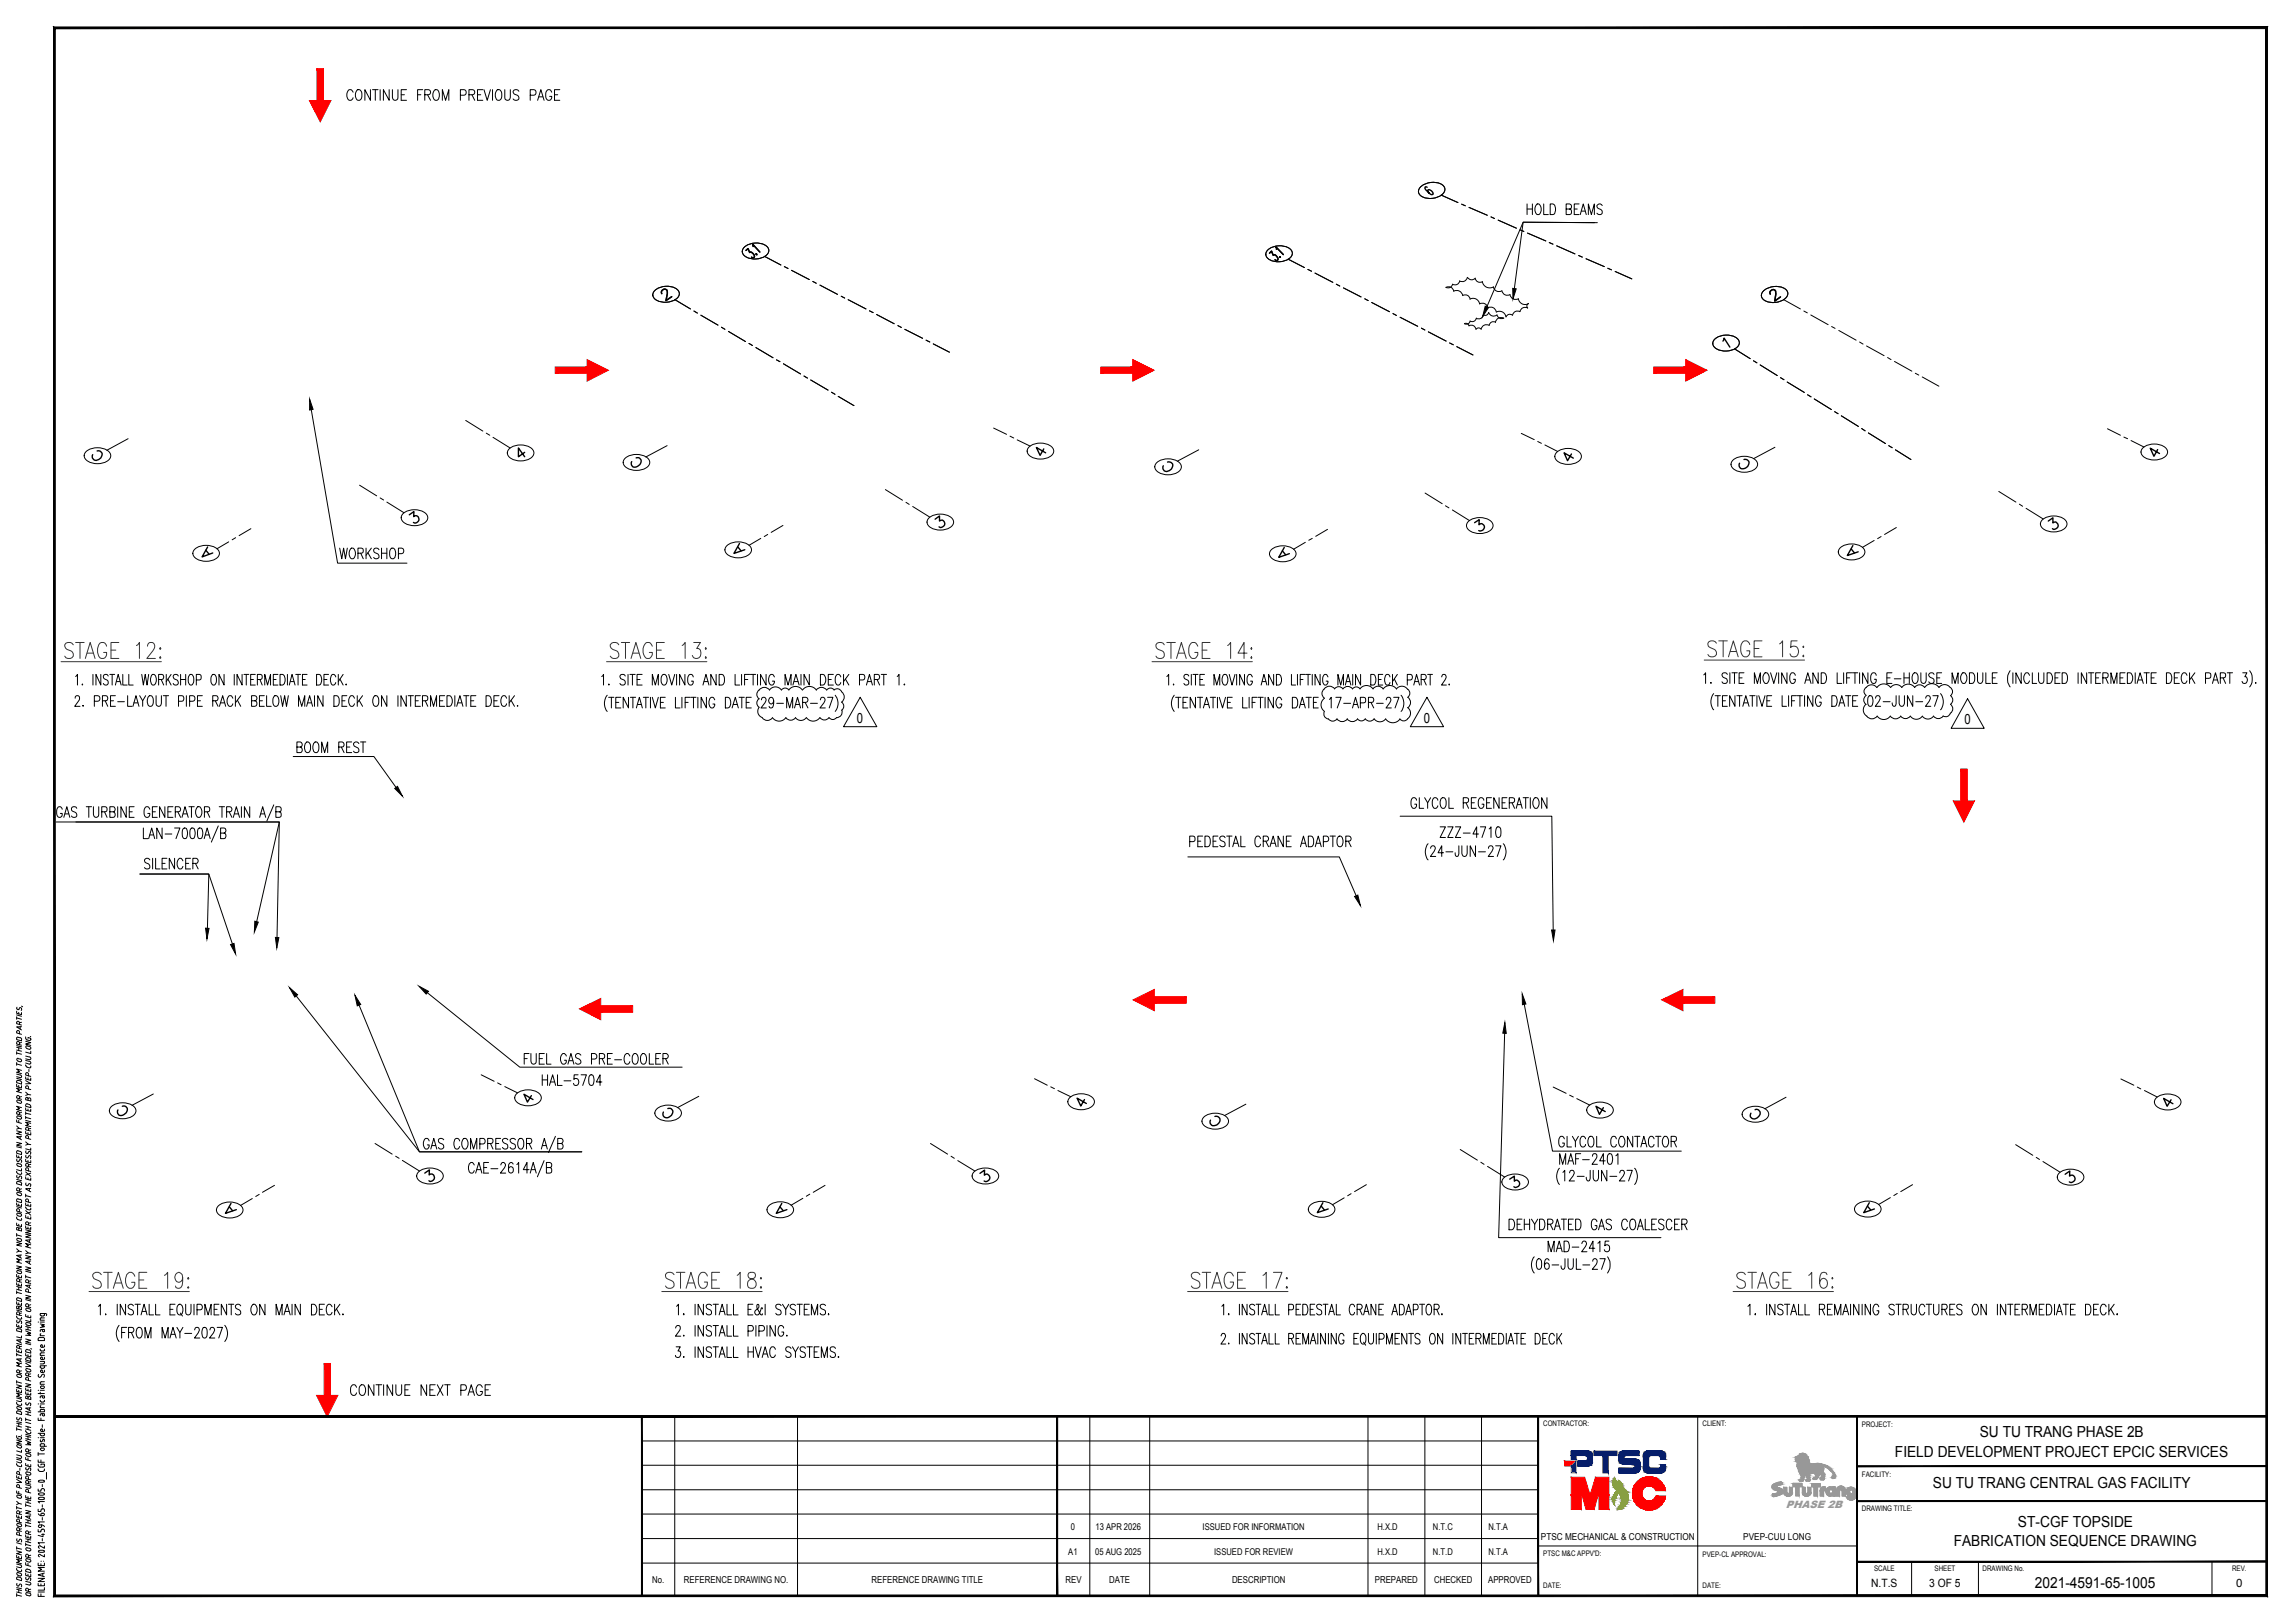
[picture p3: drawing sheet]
<svg xmlns="http://www.w3.org/2000/svg" width="420mm" height="297mm" viewBox="0 0 420 297" stroke-linecap="round" stroke-linejoin="round" font-family="sans-serif">
<defs><g id="words">
<g font-size="2.8">
<text x="362.5" y="263.1">SU TU TRANG PHASE 2B</text>
<text x="346.9" y="266.6">FIELD DEVELOPMENT PROJECT EPCIC SERVICES</text>
<text x="353.9" y="272.4">SU TU TRANG CENTRAL GAS FACILITY</text>
<text x="369.4" y="279.5">ST-CGF TOPSIDE</text>
<text x="357.7" y="282.9">FABRICATION SEQUENCE DRAWING</text>
<text x="372.5" y="290.7">2021-4591-65-1005</text>
</g>
<g font-size="2.5">
<text x="156.9" y="132.2">0</text>
<text x="260.7" y="132.2">0</text>
<text x="359.7" y="132.5">0</text>
</g>
<g font-size="2.1">
<text x="342.6" y="290.4">N.T.S</text>
<text x="353.2" y="290.4">3 OF 5</text>
<text x="409.4" y="290.4">0</text>
</g>
<text font-size="2" fill="#999" x="326.9" y="275.9">PHASE 2B</text>
<g font-size="1.7">
<text x="196" y="280">0</text>
<text x="200.6" y="280">13 APR 2026</text>
<text x="220.2" y="280">ISSUED FOR INFORMATION</text>
<text x="252.2" y="280">H.X.D</text>
<text x="262.3" y="280">N.T.C</text>
<text x="272.5" y="280">N.T.A</text>
<text x="282.1" y="281.8">PTSC MECHANICAL &amp; CONSTRUCTION</text>
<text x="319.2" y="281.8">PVEP-CUU LONG</text>
<text x="195.6" y="284.5">A1</text>
<text x="200.5" y="284.5">05 AUG 2025</text>
<text x="222.3" y="284.5">ISSUED FOR REVIEW</text>
<text x="252.2" y="284.5">H.X.D</text>
<text x="262.3" y="284.5">N.T.D</text>
<text x="272.5" y="284.5">N.T.A</text>
<text x="119.4" y="289.7">No.</text>
<text x="125.2" y="289.7">REFERENCE DRAWING NO.</text>
<text x="159.6" y="289.7">REFERENCE DRAWING TITLE</text>
<text x="195.1" y="289.7">REV</text>
<text x="203.1" y="289.7">DATE</text>
<text x="225.6" y="289.7">DESCRIPTION</text>
<text x="251.7" y="289.7">PREPARED</text>
<text x="262.6" y="289.7">CHECKED</text>
<text x="272.5" y="289.7">APPROVED</text>
</g>
<g font-size="1.4">
<text x="282.5" y="261.1">CONTRACTOR:</text>
<text x="311.7" y="261.1">CLIENT:</text>
<text x="340.9" y="261.2">PROJECT:</text>
<text x="340.9" y="270.4">FACILITY:</text>
<text x="340.9" y="276.6">DRAWING TITLE:</text>
<text x="282.5" y="284.8">PTSC M&amp;C APPV'D:</text>
<text x="311.7" y="284.9">PVEP-CL APPROVAL:</text>
<text x="343.1" y="287.5">SCALE</text>
<text x="354.2" y="287.5">SHEET</text>
<text x="363" y="287.5">DRAWING No.</text>
<text x="408.6" y="287.5">REV.</text>
<text x="282.5" y="290.6">DATE:</text>
<text x="311.7" y="290.6">DATE:</text>
</g>
</g></defs>
<!-- layer: 0 -->
<g fill="#f00" stroke="#f00" stroke-width=".18">
<path d="M107.5 65.8l3.9 2-3.9 2z"/>
<path d="M207.4 65.8l3.9 2-3.9 2z"/>
<path d="M357.6 146.6h3.9l-2 3.9z"/>
<path d="M304.2 183l3.9-1.9v3.9z"/>
<path d="M58 255.4h3.8l-1.9 3.9z"/>
<path d="M56.6 18.4h4l-2 3.9z"/>
<path d="M207.4 183l3.9-1.9v3.9z"/>
<path d="M106.1 184.6l3.9-1.9v3.9z"/>
<path d="M308.6 65.8l3.9 2-3.9 2z"/>
<path d="M101.6 68.3h5.9v-1.1zM101.6 67.2h5.9l-5.9 1.1z"/>
<path d="M201.5 68.3h5.9v-1.1zM201.5 67.2h5.9l-5.9 1.1z"/>
<path d="M359 140.7v5.9h1.1zM359 140.7h1.1v5.9z"/>
<path d="M308.1 182.4v1.2l5.8-1.2zM308.1 183.6l5.8-1.2v1.2z"/>
<path d="M59.4 249.5v5.9h1.1zM59.4 249.5h1.1v5.9z"/>
<path d="M58 12.6v5.8h1.2zM58 12.6h1.2v5.8z"/>
<path d="M211.3 182.4v1.2l5.9-1.2zM211.3 183.6l5.9-1.2v1.2z"/>
<path d="M110 184.1v1.1l5.8-1.1zM110 185.2l5.8-1.1v1.1z"/>
<path d="M302.8 68.3h5.8v-1.1zM302.8 67.2h5.8l-5.8 1.1z"/>
</g>
<g fill="none" stroke="#000" stroke-width=".18">
<path d="M64.6 16.9a.53 .53 0 0 0-.5-.5 .53 .53 0 0 0-.5 .5 1.21 1.21 0 0 0 .4 1.5 .58 .58 0 0 0 .6-.5M65.4 16.5l.1-.1a.86 .86 0 0 1 .8 1.2 .61 .61 0 0 1-.6 .8 .61 .61 0 0 1-.6-.8v-.4zM67.8 16.4v2l-1-2v2M68.2 16.4h1M68.7 16.4v2M69.6 16.4v2M71.2 16.4v2l-1-2v2M71.8 16.4l.1 1.7a.51 .51 0 0 0 .9 0l.1-1.7M73.4 17.3h.6M74.4 16.4h-1v2h1M76.5 17.3h.5M77.4 16.4h-.9v2"/>
<path d="M77.8 17.3h.6a.47 .47 0 0 0 .4-.4 .47 .47 0 0 0-.4-.5h-.6v2M78.3 17.3l.5 1.1M79.5 16.5l.2-.1a.86 .86 0 0 1 .7 1.2l-.1 .3a.51 .51 0 0 1-.8 .4l-.1-.2a1.45 1.45 0 0 1 .1-1.6zM81 18.4v-2l.6 2 .6-2v2M84.3 17.4h.7a.52 .52 0 0 0 .4-.5 .52 .52 0 0 0-.4-.5h-.7v2M85.9 17.3h.6a.47 .47 0 0 0 .4-.4 .47 .47 0 0 0-.4-.5h-.6v2M86.4 17.3l.5 1.1M87.4 17.3h.6M88.4 16.4h-1v2h1M88.6 16.4l.6 2 .6-2M90.2 16.4v2M91 16.5l.1-.1a.86 .86 0 0 1 .8 1.2 .61 .61 0 0 1-.6 .8 .61 .61 0 0 1-.6-.8v-.4z"/>
<path d="M92.4 16.4v1.4a.51 .51 0 0 0 .3 .5 .51 .51 0 0 0 .5 0l.2-.5v-1.4M95 16.7a.52 .52 0 0 0-.7-.3 .52 .52 0 0 0-.3 .6l.8 .5a.48 .48 0 0 1 .2 .5 .48 .48 0 0 1-.4 .4h-.3l-.4-.3M97.1 17.4h.6a.52 .52 0 0 0 .4-.5 .52 .52 0 0 0-.4-.5h-.6v2M98.4 18.4l.6-2 .6 2M98.6 17.7h.8M101 16.9a.57 .57 0 0 0-.7-.5 .57 .57 0 0 0-.4 .8 1.07 1.07 0 0 0 .4 1.2 .56 .56 0 0 0 .7-.8h-.4M101.5 17.3h.6M102.5 16.4h-1v2h1M279.6 37.3v2M279.6 38.3h.9M280.5 37.3v2M281.4 37.3a.95 .95 0 0 1 .7 1.5 .49 .49 0 0 1-.8 .4 1.34 1.34 0 0 1 .1-1.9z"/>
<path d="M282.6 37.3v2h.9M283.8 37.3h.5a1.22 1.22 0 0 1 0 2h-.5zM286.7 38.3h.7a.49 .49 0 0 0 .3-.5 .49 .49 0 0 0-.3-.5h-.7v2h.7l.3-.2v-.6l-.3-.2M288.2 38.3h.6M289.1 37.3h-.9v2h.9M289.3 39.3l.6-2 .5 2M289.5 38.6h.7M290.8 39.3v-2l.5 2 .6-2v2M293.3 37.6a.47 .47 0 0 0-.7-.2 .47 .47 0 0 0 .1 .8l.5 .3a.49 .49 0 0 1-.2 .8l-.5-.1-.1-.2M291.9 40.8l-13.1-.1-6.6 15.5M292.4 40.8l-13.6-.1-1.6 12.1M57 75l4.8 28.1h12.7"/>
<path d="M62.2 100.3l.4 2 .3-2 .3 2 .4-2M64.2 100.4l.1-.1a.95 .95 0 0 1 .7 1.5 .49 .49 0 0 1-.8 .4l-.1-.2a1.45 1.45 0 0 1 .1-1.6zM65.5 101.2h.7a.49 .49 0 0 0 .3-.4 .49 .49 0 0 0-.3-.5h-.7v2M66 101.2l.5 1.1M67 100.3v2M67.4 101.2l.6 1.1M68 100.3l-1 1.3M69.4 100.6a.49 .49 0 0 0-.8-.3 .49 .49 0 0 0 .1 .9l.4 .1a.52 .52 0 0 1 .2 .9 .52 .52 0 0 1-.9-.2M69.8 100.3v2M69.8 101.2h1M70.8 100.3v2M71.6 100.4l.2-.1a.87 .87 0 0 1 .6 1.2l-.1 .3a.53 .53 0 0 1-.6 .5 .53 .53 0 0 1-.4-.8l.1-.7z"/>
<path d="M72.9 101.3h.6a.52 .52 0 0 0 .4-.5 .52 .52 0 0 0-.4-.5h-.6v2M13.8 127.8v-.3l.2-.2h.3l.2 .2v.6l-.8 1.2h.9M13.8 123.8l.4-.4v2M15.1 125.2v.2zM15.2 129.1v.2zM17 123.4v2M17.3 128.3h.6a.52 .52 0 0 0 .4-.5 .52 .52 0 0 0-.4-.5h-.6v2M18.5 123.4v2l-.9-2v2M18.8 128.3l.8-.1 .1-.3-.1-.5-.8-.1v2M19.3 128.3l.4 1M19.8 123.7a.46 .46 0 0 0-.7-.2 .46 .46 0 0 0 .1 .8l.4 .1a.48 .48 0 0 1 .1 .8 .48 .48 0 0 1-.8-.1M20.1 123.4h.9"/>
<path d="M20.2 128.3h.6M20.5 123.4v2M21.1 125.4l.5-2 .6 2M21.1 127.3h-.9v2h.9M21.3 124.7h.7M21.5 128.4h1.3M22.5 123.4v2h.8M23.4 127.3v2h.8M23.6 123.4v2h.8M24.3 129.3l.6-2 .5 2M24.5 128.6h.7M25.6 127.3l.5 1v1"/>
<path d="M26 123.4l.2 2 .4-2 .3 2 .3-2M26.7 127.3l-.6 1M27.3 127.4l.1-.1a.87 .87 0 0 1 .7 1.3 .53 .53 0 0 1-.4 .7 .53 .53 0 0 1-.6-.5l-.1-.7zM27.8 123.5l.1-.1a.87 .87 0 0 1 .7 1.3l-.1 .2a.47 .47 0 0 1-.7 .4l-.2-.6v-.5zM28.6 127.3v1.7a.48 .48 0 0 0 .9 0v-1.7M29 124.4l.8-.1 .2-.3-.2-.5-.8-.1v2M29.5 124.4l.5 1M29.9 127.3h1M30.4 127.3v2M30.4 123.4v2M30.7 124.3l.6 1.1M31.3 123.4l-.9 1.3"/>
<path d="M32.6 123.7a.48 .48 0 0 0-.7-.2 .48 .48 0 0 0 .1 .8l.4 .1a.5 .5 0 0 1 .1 .9 .5 .5 0 0 1-.8-.2M32.7 128.3h.6a.54 .54 0 0 0 .4-.5 .54 .54 0 0 0-.4-.5h-.6v2M33.1 123.4v2M33.1 124.4h.9M34 123.4v2M34.1 127.3v2M34.7 123.5l.1-.1a.88 .88 0 0 1 .7 1.3l-.1 .2a.47 .47 0 0 1-.7 .4l-.2-.6v-.8zM34.7 128.3h.6a.52 .52 0 0 0 .4-.5 .52 .52 0 0 0-.4-.5h-.6v2M35.9 124.4h.6a.57 .57 0 0 0 0-1h-.6v2M36.2 128.3h.5M37 127.3h-.8v2h.8M38.9 123.5l.1-.1a.88 .88 0 0 1 .6 1.3v.2a.47 .47 0 0 1-.7 .4l-.3-.6 .1-.8z"/>
<path d="M38.9 128.3l.9-.1 .1-.3-.1-.5-.9-.1v2M39.4 128.3l.5 1M40.2 129.3l.6-2 .5 2M40.4 128.6h.7M41 123.4v2l-.9-2v2M42.6 127.8a.49 .49 0 0 0-.7-.4 1.32 1.32 0 0 0 .1 1.9 .52 .52 0 0 0 .6-.5M42.9 123.4v2M43.1 127.3v2M43.5 128.2l.6 1.1M44.1 127.3l-1 1.3M44.3 123.4v2l-.9-2v2M44.7 123.4h.9"/>
<path d="M45.1 123.4v2M45.9 124.4h.5M46.1 128.3h.6a.47 .47 0 0 0 .3-.5 .47 .47 0 0 0-.3-.5h-.6v2h.6a.52 .52 0 0 0 .3-.5 .52 .52 0 0 0-.3-.5M46.7 123.4h-.8v2h.8M47.1 124.4h.6a.51 .51 0 0 0 .3-.5 .51 .51 0 0 0-.3-.5h-.6v2M47.5 128.3h.5M47.6 124.4l.4 1M48.4 127.3h-.9v2h.9M48.5 125.4v-2l.5 2 .5-2v2M48.8 127.3v2h.9M50 124.4h.5M50.2 127.4l.1-.1a.86 .86 0 0 1 .8 1.3l-.1 .2a.49 .49 0 0 1-.8 .4l-.2-.6v-.8z"/>
<path d="M50.9 123.4h-.9v2h.9M51.3 123.4h.4a1.22 1.22 0 0 1 0 2h-.4zM51.4 127.3l.3 2 .4-2 .4 2 .3-2M52.6 123.4v2M53 125.4l.5-2 .5 2M53.2 124.7h.6M53.7 138.5h14.8l4 5.6M54.1 123.4h.9M54.4 136.7l.8-.1 .1-.2-.1-.5-.2-.1h-.6v1.9h.6l.3-.3a.59 .59 0 0 0-.3-.7M54.6 123.4v2M54.7 129.3v-2l.5 2 .6-2v2M55.4 124.4h.5"/>
<path d="M55.9 136.1l.3-.3a.87 .87 0 0 1 .7 1.2 .53 .53 0 0 1-.4 .7 .53 .53 0 0 1-.7-.4v-.7zM56.1 129.3l.6-2 .5 2M56.2 123.4h-.8v2h.8M56.3 128.6h.7M57.4 136.1l.3-.3a.87 .87 0 0 1 .7 1.2 .53 .53 0 0 1-.4 .7 .53 .53 0 0 1-.6-.4l-.1-.7zM57.6 127.3v2M58 123.4h.4a1.22 1.22 0 0 1 0 2h-.4zM58.9 137.7v-1.9l.5 1.9 .6-1.9v1.9M59.1 127.3v2l-.9-2v2M59.3 124.4h.6M60.2 123.4h-.9v2h.9M61.1 127.3h.5a1.22 1.22 0 0 1 0 2h-.5z"/>
<path d="M61.5 123.9a.47 .47 0 0 0-.8-.4 1.44 1.44 0 0 0 .2 1.9 .5 .5 0 0 0 .6-.5M61.9 123.4v2M62 136.7l.9-.1 .1-.2-.1-.5-.2-.1h-.7v1.9M62.2 124.3l.6 1.1M62.5 136.7l.5 1M62.6 128.3h.6M62.8 123.4l-.9 1.3M63.3 125.3h.1zM63.5 136.7h.6M63.5 127.3h-.9v2h.9M64.4 135.8h-.9v1.9h.9M64.9 127.8a.49 .49 0 0 0-.8-.4 1.32 1.32 0 0 0 .2 1.9 .52 .52 0 0 0 .6-.5"/>
<path d="M65.4 127.3v2M65.7 136.1a.53 .53 0 0 0-.5-.3 .53 .53 0 0 0-.5 .3l.2 .5 .7 .3a.49 .49 0 0 1-.2 .8h-.3l-.4-.2M65.7 128.2l.7 1.1M66 135.8h1M66.4 127.3l-1 1.3M66.5 135.8v1.9M68.5 127.4l.2-.1a.87 .87 0 0 1 .6 1.3 .53 .53 0 0 1-.3 .7 .53 .53 0 0 1-.7-.5l-.1-.7zM70.8 127.3v2l-1-2v2M72.9 127.3v2M74.4 127.3v2l-1-2v2M74.7 127.3h1M75.2 127.3v2"/>
<path d="M76 128.3h.6M77 127.3h-1v2h1M77.3 128.3h.7a.49 .49 0 0 0 .3-.5 .49 .49 0 0 0-.3-.5h-.7v2M77.9 128.3l.4 1M78.8 129.3v-2l.6 2 .5-2v2M80.5 128.3h.6M81.4 127.3h-.9v2h.9M81.8 127.3h.5a1.16 1.16 0 0 1 0 2h-.5zM83.3 127.3v2M83.6 129.3l.6-2 .6 2M83.8 128.6h.7M84.9 127.3h1"/>
<path d="M85.3 127.3v2M86.2 128.3h.5M87.1 127.3h-.9v2h.9M89 127.3h.5a1.16 1.16 0 0 1 0 2h-.5zM90.4 128.3h.6M91.4 127.3h-1v2h1M92.8 127.8a.49 .49 0 0 0-.8-.4 1.32 1.32 0 0 0 .1 1.9 .52 .52 0 0 0 .7-.5M93.2 127.3v2M93.6 128.2l.6 1.1M94.2 127.3l-1 1.3M94.7 129.1v.2zM110.2 123.8l.3-.4v2"/>
<path d="M111.2 127.2a2.39 2.39 0 0 0 0 3M111.4 127.6h1M111.5 125.2v.2zM111.9 127.6v2M112.7 128.6h.6M113.7 127.6h-1v2h1M114.5 123.7a.53 .53 0 0 0-.5-.3 .53 .53 0 0 0-.5 .3l.1 .5 .8 .5a.48 .48 0 0 1-.3 .7l-.5-.1-.1-.2M115 123.4v2M115.1 127.6v2l-1-2v2M115.3 123.4h1M115.4 127.6h1M115.8 123.4v2"/>
<path d="M115.9 127.6v2M116.5 129.6l.6-2 .5 2M116.6 124.4h.6M116.7 128.9h.7M117.6 123.4h-1v2h1M117.8 127.6h.9M118.2 127.6v2M119.1 127.6v2M119.4 125.4v-2l.6 2 .5-2v2M119.4 127.6l.6 2 .5-2M120.9 128.6h.6M121.3 123.5l.2-.1a.87 .87 0 0 1 .6 1.3l-.1 .2a.49 .49 0 0 1-.7 .4l-.3-.6 .1-.8z"/>
<path d="M121.8 127.6h-.9v2h.9M122.4 123.4l.6 2 .5-2M123.7 127.6v2h.8M123.9 123.4v2M124.8 127.6v2M125.4 123.4v2l-1-2v2M125.4 128.6h.6M126.3 127.6h-.9v2M126.4 127.6h1M126.9 123.9a.49 .49 0 0 0-.5-.5 .49 .49 0 0 0-.5 .5v1a.51 .51 0 0 0 .7 .5 .51 .51 0 0 0 .3-.7h-.3M127 127.6v2M127.8 127.6v2"/>
<path d="M128.7 125.4l.5-2 .6 2M128.9 124.7h.7M129.3 127.6v2l-.9-2v2M130.9 128.1a.49 .49 0 0 0-.8-.4 1.32 1.32 0 0 0 .1 1.9 .55 .55 0 0 0 .7-.8h-.4M131.1 123.4v2l-1-2v2M131.7 123.4h.5a1.22 1.22 0 0 1 0 2h-.5zM132.8 127.6h.5a1.16 1.16 0 0 1 0 2h-.5zM134 129.6l.6-2 .6 2M134.2 128.9h.8M134.6 123.4v2h.8M135.3 127.6h1M135.8 123.4v2"/>
<path d="M135.8 127.6v2M136.3 124.4h.6M136.6 128.6h.6M137.2 123.4h-.9v2M137.4 123.4h.9M137.5 127.6h-.9v2h.9M137.9 123.4v2M138.7 123.4v2M139.4 128.1v-.1a.45 .45 0 0 1 .7-.3 .45 .45 0 0 1 .1 .7l-.9 1.2h1M140.3 123.4v2l-1.1-2v2M141.6 128.3a.58 .58 0 0 1-.5 .5 .64 .64 0 0 1-.4-.6 .64 .64 0 0 1 .5-.6 1.24 1.24 0 0 1 0 2l-.3-.1-.1-.2M141.8 123.9a.49 .49 0 0 0-.5-.5 .49 .49 0 0 0-.5 .5v1a.49 .49 0 0 0 .8 .4l.2-.6h-.4"/>
<path d="M142.2 128.7h1.2M143.7 125.4v-2l.6 2 .5-2v2M144 129.6v-2l.6 2 .5-2v2M145.2 125.4l.5-2 .6 2M145.4 124.7h.7M145.5 129.6l.5-2 .6 2M145.7 128.9h.6M146.6 123.4v2M146.9 128.6h.6a.47 .47 0 0 0 .4-.5 .47 .47 0 0 0-.4-.5h-.6v2M147.4 128.6l.5 1M148.2 123.4v2l-1-2v2M148.4 128.7h1.2"/>
<path d="M150.2 123.4h.5a1.16 1.16 0 0 1 0 2h-.5zM150.2 128.1l.3-.5h.2l.3 .2a.71 .71 0 0 1-.2 .8l-.7 1h1M151.5 127.6h1l-.7 2M151.6 124.4h.6M152.6 123.4h-1v2h1M152.9 127.2a2.39 2.39 0 0 1 0 3M153.9 123.9a.49 .49 0 0 0-.7-.4 1.37 1.37 0 0 0 .1 1.9 .5 .5 0 0 0 .6-.5M154.4 123.4v2M154.8 124.3l.6 1.1M155.4 123.4l-1 1.3M157.4 124.4h.6a.54 .54 0 0 0 .3-.5 .54 .54 0 0 0-.3-.5h-.6v2M158.6 125.4l.6-2 .5 2"/>
<path d="M158.8 124.7h.7M160.1 124.4l.8-.1 .1-.3-.1-.5-.8-.1v2M160.6 124.4l.4 1M161.3 123.4h1M161.8 123.4v2M164.3 123.8l.3-.4v2M165.5 125.3h.2zM213.6 123.8l.4-.4v2M214.8 125.2v.2zM215 127.2a2.39 2.39 0 0 0 0 3M215.2 127.6h1M215.7 127.6v2"/>
<path d="M216.6 128.6h.5M217.5 127.6h-.9v2h.9M217.6 123.7a.46 .46 0 0 0-.7-.2 .46 .46 0 0 0 .1 .8l.4 .1a.48 .48 0 0 1 .1 .8 .48 .48 0 0 1-.8-.1M218.1 123.4v2M218.4 123.4h.9M218.9 127.6v2l-1-2v2M218.9 123.4v2M219.2 127.6h1M219.7 124.4h.5M219.7 127.6v2M220.3 129.6l.6-2 .5 2M220.5 123.4h-.8v2h.8"/>
<path d="M220.5 128.9h.7M221.6 127.6h.9M222.1 127.6v2M222.2 125.4v-2l.6 2 .5-2v2M222.9 127.6v2M223.2 127.6l.6 2 .6-2M224 123.5l.2-.1a.88 .88 0 0 1 .6 1.3l-.1 .2a.45 .45 0 0 1-.2 .4 .45 .45 0 0 1-.5 0l-.3-.6v-.5zM224.7 128.6h.6M225 123.4l.6 2 .5-2M225.6 127.6h-.9v2h.9M226.4 123.4v2M227.5 127.6v2h.8"/>
<path d="M227.8 123.4v2l-.9-2v2M228.7 127.6v2M229.2 128.6h.6M229.3 123.9a.47 .47 0 0 0-.7-.4 1.44 1.44 0 0 0 .1 1.9 .54 .54 0 0 0 .6-.7h-.4M230.1 127.6h-.9v2M230.3 127.6h1M230.8 127.6v2M230.9 125.4l.5-2 .5 2M231.1 124.7h.6M231.6 127.6v2M233.1 127.6v2l-.9-2v2M233.2 123.4v2l-1-2v2"/>
<path d="M233.7 123.4h.4a1.22 1.22 0 0 1 0 2h-.4zM234.7 128.1a.49 .49 0 0 0-.8-.4 1.32 1.32 0 0 0 .1 1.9 .55 .55 0 0 0 .7-.8h-.4M236.4 123.4v2h.8M236.6 127.6h.5a1.22 1.22 0 0 1 0 2h-.5zM237.5 123.4v2M237.9 129.6l.5-2 .6 2M238 124.4h.5M238.1 128.9h.7M238.9 123.4h-.9v2M239 123.4h.9M239.1 127.6h1M239.5 123.4v2"/>
<path d="M239.6 127.6v2M240.2 123.4v2M240.5 128.6h.5M241.3 127.6h-.8v2h.8M241.7 123.4v2l-1-2v2M243.1 123.9a.47 .47 0 0 0-.7-.4 1.44 1.44 0 0 0 .1 1.9 .54 .54 0 0 0 .6-.7h-.3M243.4 128l.3-.4v2M244.6 127.6h.9l-.7 2M244.9 125.4v-2l.5 2 .6-2v2M246 128.7h1.3M246.3 125.4l.5-2 .5 2M246.5 124.7h.6"/>
<path d="M247.6 129.6l.6-2 .5 2M247.6 123.4v2M247.8 128.9h.7M249 128.6h.9l.1-.3v-.5l-.3-.2h-.7v2M249.1 123.4v2l-.9-2v2M250.5 128.6l.9-.1 .1-.3-.1-.5-.9-.1v2M251 123.4h.4a1.22 1.22 0 0 1 0 2h-.4zM251 128.6l.5 1M252 128.7h1.2M252.3 124.4h.6M253.2 123.4h-.9v2h.9M253.8 128.1v-.1a.45 .45 0 0 1 .7-.3l.1 .1a.71 .71 0 0 1-.2 .8l-.7 1h1"/>
<path d="M254.5 123.9a.45 .45 0 0 0-.5-.5 .45 .45 0 0 0-.4 .5v1a.45 .45 0 0 0 .2 .4 .45 .45 0 0 0 .5 0l.2-.4M254.9 123.4v2M255.1 127.6h1l-.7 2M255.3 124.3l.5 1.1M255.8 123.4l-.9 1.3M256.5 127.2a2.39 2.39 0 0 1 0 3M257.6 124.4h.6a.54 .54 0 0 0 .4-.5 .54 .54 0 0 0-.4-.5h-.6v2M258.8 125.4l.5-2 .6 2M259 124.7h.7M260.2 124.4l.8-.1 .1-.3-.1-.5-.8-.1v2M260.6 124.4l.5 1M261.4 123.4h.9"/>
<path d="M261.8 123.4v2M263.9 123.9l.1-.3a.44 .44 0 0 1 .7 0 .44 .44 0 0 1 0 .6l-.8 1.2h.9M265.3 125.2v.2zM311.9 123.5l.4-.4v2M313.2 124.9v.2zM313.7 126.9a2.39 2.39 0 0 0 0 3M314 127.3h1M314.5 127.3v2M315.3 128.3h.6M316.2 123.4a.53 .53 0 0 0-.5-.3 .53 .53 0 0 0-.4 .3l.2 .6 .6 .3a.47 .47 0 0 1-.2 .8l-.5-.1-.1-.2M316.2 127.3h-.9v2h.9M316.7 123.1v2"/>
<path d="M317.1 123.1h1M317.5 123.1v2M317.6 127.3v2l-.9-2v2M318 127.3h.9M318.4 124.1h.5M318.5 127.3v2M319.1 129.3l.5-2 .6 2M319.3 123.1h-.9v2h.9M319.3 128.6h.7M320.3 127.3h1M320.8 127.3v2M321.2 125.1v-2l.5 2 .6-2v2"/>
<path d="M321.6 127.3v2M322 127.3l.6 2 .5-2M323 123.2l.2-.1a.95 .95 0 0 1 .6 1.5 .49 .49 0 0 1-.8 .4l-.1-.2a1.36 1.36 0 0 1 .1-1.6zM323.5 128.3h.5M324.1 123.1l.6 2 .6-2M324.4 127.3h-.9v2h.9M325.6 123.1v2M326.3 127.3v2h.8M327.2 123.1v2l-1-2v2M327.4 127.3v2M328 128.3h.5M328.7 123.6a.49 .49 0 0 0-.8-.4 1.47 1.47 0 0 0 .1 1.9 .57 .57 0 0 0 .7-.8h-.4"/>
<path d="M328.9 127.3h-.9v2M329 127.3h1M329.5 127.3v2M330.4 127.3v2M330.4 125.1l.6-2 .6 2M330.6 124.4h.7M331.9 127.3v2l-1-2v2M332.9 123.1v2l-1-2v2M333.4 123.1h.5a1.21 1.21 0 0 1 0 2h-.5zM333.4 127.8a.49 .49 0 0 0-.7-.4 1.34 1.34 0 0 0 .1 1.9 .57 .57 0 0 0 .6-.8h-.3M335.4 127.3h.5a1.21 1.21 0 0 1 0 2h-.5zM336.3 123.1v2h.9"/>
<path d="M336.6 129.3l.6-2 .5 2M336.8 128.6h.7M337.5 123.1v2M337.9 127.3h.9M338.1 124.1h.5M338.4 127.3v2M339 123.1h-.9v2M339.1 123.1h1M339.2 128.3h.6M339.6 123.1v2M340.1 127.3h-.9v2h.9M340.4 123.1v2"/>
<path d="M342 123.1v2l-1-2v2M342.1 127.4l.4-.1a1.21 1.21 0 0 1 .3 1.6l-.1 .3-.4 .1a1.59 1.59 0 0 1-.2-1.9zM343.4 127.8v-.1a.44 .44 0 0 1 .6-.4 .44 .44 0 0 1 .1 .7l-.8 1.3h1M343.5 123.6a.49 .49 0 0 0-.5-.5 .49 .49 0 0 0-.5 .5v1a.49 .49 0 0 0 .5 .5 .49 .49 0 0 0 .5-.5v-.3h-.3M344.8 128.4h1.2M345.4 124.1h.6M346.4 123.1h-1v2h1M346.8 124.2h1.2M347.1 127.3v1.5l-.1 .4h-.4l-.2-.6M347.7 127.3v1.4a.49 .49 0 0 0 .2 .5 .49 .49 0 0 0 .5 0l.3-.5v-1.4M348.6 124.1h.9M348.6 123.1v2"/>
<path d="M349.5 123.1v2M350.2 127.3v2l-1-2v2M350.4 123.2l.1-.1a.85 .85 0 0 1 .7 1.2l-.1 .3a.49 .49 0 0 1-.5 .5 .49 .49 0 0 1-.5-.5v-.7zM350.7 128.4h1.3M351.7 123.1v1.4a.49 .49 0 0 0 .2 .5 .49 .49 0 0 0 .5 0l.2-.5v-1.4M352.6 127.8v-.1a.44 .44 0 0 1 .6-.4 .44 .44 0 0 1 .1 .7l-.8 1.3h1M353.9 127.3h.9l-.6 2M354.1 123.4a.48 .48 0 0 0-.6-.3 .48 .48 0 0 0-.3 .7l.6 .3a.52 .52 0 0 1 .1 .9 .52 .52 0 0 1-.8-.2M354.6 124.1h.5M355.3 126.9a2.39 2.39 0 0 1 0 3M355.5 123.1h-.9v2h.9M357.4 125.1v-2l.5 2 .6-2v2"/>
<path d="M359.2 123.2l.2-.1a.95 .95 0 0 1 .6 1.5 .49 .49 0 0 1-.8 .4l-.1-.2a1.36 1.36 0 0 1 .1-1.6zM360.6 123.1h.5a1.21 1.21 0 0 1 0 2h-.5zM362 123.1v1.4a.49 .49 0 0 0 .3 .5 .49 .49 0 0 0 .5 0l.2-.5v-1.4M363.6 123.1v2h.8M364.7 124.1h.6M365.6 123.1h-.9v2h.9M368 122.8a2.56 2.56 0 0 0 0 2.9M368.5 123.1v2M370 123.1v2l-.9-2v2M371.6 123.6a.49 .49 0 0 0-.8-.4 1.34 1.34 0 0 0 .1 1.9 .52 .52 0 0 0 .7-.5M372.1 123.1v2h.8M373.2 123.1v1.4a.49 .49 0 0 0 .5 .6 .49 .49 0 0 0 .5-.6v-1.4"/>
<path d="M374.8 123.1h.4a1.15 1.15 0 0 1 0 2h-.4zM376.2 124.1h.6M377.1 123.1h-.9v2h.9M377.5 123.1h.5a1.21 1.21 0 0 1 0 2h-.5zM380.4 123.1v2M382 123.1v2l-1-2v2M382.4 123.1h.9M382.8 123.1v2M383.7 124.1h.5M384.6 123.1h-.9v2h.9M385 124.1h.6a.49 .49 0 0 0 .4-.5 .49 .49 0 0 0-.4-.5h-.6v2M385.5 124.1l.5 1"/>
<path d="M386.5 125.1v-2l.5 2 .6-2v2M388.1 124.1h.6M389 123.1h-.9v2h.9M389.5 123.1h.4a1.15 1.15 0 0 1 0 2h-.4zM390.9 123.1v2M391.2 125.1l.6-2 .6 2M391.5 124.4h.7M392.5 123.1h1M393 123.1v2M393.8 124.1h.6M394.8 123.1h-1v2h1M396.6 123.1h.5a1.15 1.15 0 0 1 0 2h-.5z"/>
<path d="M398.1 124.1h.6M399 123.1h-.9v2h.9M400.4 123.6a.49 .49 0 0 0-.5-.5 .49 .49 0 0 0-.5 .5v1a.49 .49 0 0 0 .8 .4l.2-.4M400.9 123.1v2M401.2 124l.6 1.1M401.8 123.1l-.9 1.3M403.8 124.1h.6l.3-.1v-.5l-.1-.3-.8-.1v2M405 125.1l.6-2 .5 2M405.3 124.4h.6M406.5 124.1h.6a.49 .49 0 0 0 .4-.5 .49 .49 0 0 0-.4-.5h-.6v2M407 124.1l.5 1M407.8 123.1h.9"/>
<path d="M408.2 123.1v2M410.6 123.1h.8l-.4 .8a.61 .61 0 0 1 .4 .7 .61 .61 0 0 1-.8 .4l-.1-.3M411.9 122.8a2.56 2.56 0 0 1 0 2.9M413 124.9v.2zM10.3 150.4h40.8l-.4 21.2M11.4 148.1a.49 .49 0 0 0-.8-.4 1.37 1.37 0 0 0 .2 1.9 .54 .54 0 0 0 .6-.7h-.4M11.7 149.6l.5-2 .6 2M11.9 149h.7M13.9 150.4h37.2l-4.1 18.3M14.1 147.9a.53 .53 0 0 0-.5-.3 .53 .53 0 0 0-.5 .3l.1 .5 .7 .4a.49 .49 0 0 1-.2 .8l-.5-.1-.1-.2M15.8 147.6h1M16.3 147.6v2"/>
<path d="M17.1 147.6l.1 1.7a.47 .47 0 0 0 .4 .3 .47 .47 0 0 0 .4-.3l.1-1.7M18.6 148.6h.7a.49 .49 0 0 0 .3-.5 .49 .49 0 0 0-.3-.5h-.7v2M19.1 148.6l.5 1M20.1 148.6l.9-.1 .1-.3-.1-.5-.9-.1v2h.6l.4-.3a.59 .59 0 0 0-.4-.7M21.5 147.6v2M23.1 147.6v2l-1-2v2M23.7 148.6h.5M24.6 147.6h-.9v2h.9M26.2 151.5v2h.9M27.2 153.5l.6-2 .5 2M27.4 148.1a.51 .51 0 0 0-.5-.5 .51 .51 0 0 0-.5 .5v.8a.56 .56 0 0 0 .5 .7 .56 .56 0 0 0 .5-.7h-.3M27.4 157.4a.53 .53 0 0 0-.5-.3 .53 .53 0 0 0-.4 .3l.1 .4 .7 .4a.49 .49 0 0 1-.2 .8h-.3l-.3-.2"/>
<path d="M27.4 152.8h.7M27.9 148.6h.5M27.9 157.1v1.9M28.5 157.1v1.9h.8M28.8 147.6h-.9v2h.9M29.7 151.5v2l-1-2v2M29.7 158h.5M30.2 147.6v2l-1-2v2M30.2 152.6h1.3M30.6 157.1h-.9v1.9h.9M30.7 148.6h.6M31.7 147.6h-1v2h1"/>
<path d="M32 151.5h.9l-.7 2M32 157.1v1.9l-1-1.9v1.9M32.1 148.6h.6a.47 .47 0 0 0 .4-.5 .47 .47 0 0 0-.4-.5h-.6v2M32.6 148.6l.5 1M33.3 149.6l.6-2 .6 2M33.5 157.6a.49 .49 0 0 0-.8-.4 1.28 1.28 0 0 0 .2 1.8 .52 .52 0 0 0 .6-.4M33.5 149h.7M33.6 151.6l.3-.1a1.21 1.21 0 0 1 .3 1.6l-.1 .3-.3 .1a.91 .91 0 0 1-.4-1.2zM34 158h.5M34.6 147.6h1M34.9 157.1h-.9v1.9h.9M35 151.6l.3-.1a1.21 1.21 0 0 1 .3 1.6l-.1 .3-.4 .1a1.59 1.59 0 0 1-.1-1.9z"/>
<path d="M35.1 147.6v2M35.3 158l.9-.1 .1-.3-.1-.4-.3-.1h-.6v1.9M35.8 158l.5 1M36.1 147.7l.1-.1a.95 .95 0 0 1 .7 1.5 .49 .49 0 0 1-.8 .4l-.1-.2a1.45 1.45 0 0 1 .1-1.6zM36.3 151.6l.4-.1a1.21 1.21 0 0 1 .3 1.6l-.1 .3-.4 .1a.97 .97 0 0 1-.3-1.2zM37.4 153.5l.5-2 .6 2M37.4 148.6h.7a.49 .49 0 0 0 .3-.5 .49 .49 0 0 0-.3-.5h-.7v2M37.6 152.8h.7M37.9 148.6l.5 1M40 151.2l-1.3 2.9M40.1 147.6h1M40.4 152.5h.6l.2-.2 .2-.2-.2-.5-.8-.1v2h.6a.54 .54 0 0 0 .4-.5 .54 .54 0 0 0-.4-.5"/>
<path d="M40.6 147.6v2M41.5 148.6h.6a.47 .47 0 0 0 .4-.5 .47 .47 0 0 0-.4-.5h-.6v2M42 148.6l.5 1M42.7 149.6l.6-2 .6 2M42.9 149h.7M44.2 147.6v2M45.7 147.6v2l-1-2v2M47.5 149.6l.6-2 .5 2M47.8 149h.6M50.1 147.3l-1.2 3M50.5 148.6h.6a.49 .49 0 0 0 .4-.5 .49 .49 0 0 0-.4-.5h-.6v2h.6l.3-.2v-.6l-.3-.2M217.5 156.8h27.7l3.1 7.1"/>
<path d="M217.8 154h.6l.3-.1 .1-.5-.1-.3-.9-.1v2M219.3 154h.5M220.2 153h-.9v2h.9M220.6 153h.5a1.22 1.22 0 0 1 0 2h-.5zM222.1 154h.5M223 153h-.9v2h.9M224.3 153.3a.48 .48 0 0 0-.8-.2 .48 .48 0 0 0 .1 .8l.6 .2a.53 .53 0 0 1-.1 .8 .53 .53 0 0 1-.8-.2M224.6 153h1M225 153v2M225.7 155l.5-2 .6 2M225.9 154.3h.7M227.2 153v2h.8"/>
<path d="M230.8 153.5a.49 .49 0 0 0-.8-.4 1.44 1.44 0 0 0 .1 1.9 .52 .52 0 0 0 .7-.5M231.3 154h.6l.3-.2v-.4l-.1-.3-.8-.1v2M231.7 154l.5 1M232.5 155l.6-2 .5 2M232.7 154.3h.7M234.9 153v2l-.9-2v2M235.5 154h.6M236.4 153h-.9v2h.9M238.1 155l.5-2 .6 2M238.3 154.3h.7M239.5 153h.5a1.22 1.22 0 0 1 0 2h-.5zM240.8 155l.5-2 .6 2"/>
<path d="M241 154.3h.7M242.3 154h.8a.54 .54 0 0 0-.2-1h-.6v2M243.5 153h1M244 153v2M245 153.1l.2-.1a.87 .87 0 0 1 .7 1.2l-.1 .3a.53 .53 0 0 1-.7 .5 .53 .53 0 0 1-.3-.8v-.7zM246.4 154h.6a.47 .47 0 0 0 .4-.5 .47 .47 0 0 0-.4-.5h-.6v2M246.8 154l.6 1M256.3 149.4h27.8l.3 20.8M259.3 146.5a.49 .49 0 0 0-.7-.4 1.47 1.47 0 0 0 .1 1.8 .57 .57 0 0 0 .6-.7h-.3M259.8 146v1.9h.8M260.8 146l.6 .9v1M261.5 154.4a2.39 2.39 0 0 0 0 3"/>
<path d="M261.9 155.3v-.2a.44 .44 0 0 1 .6-.3 .44 .44 0 0 1 .2 .7l-.8 1.2h.9M261.9 146l-.5 .9M263.2 146.5a.49 .49 0 0 0-.7-.4 1.47 1.47 0 0 0 .1 1.8 .52 .52 0 0 0 .6-.4M263.7 151.3h.9l-.9 2h.9M263.9 146.1l.2-.1a.59 .59 0 0 1 .7 .7l-.1 .8a.49 .49 0 0 1-.8 .4l-.2-.7v-.5zM264.3 156.1h-1l.6-1.3v1.9M264.7 155.9h1.3M265 151.3h1l-1 2h1M265.3 146v1.9h.8M266.4 151.3h1l-1 2h1M267.1 154.8v1.5l-.1 .4h-.5l-.1-.6M267.6 154.8v1.4a.49 .49 0 0 0 .3 .5 .49 .49 0 0 0 .5 0l.2-.5v-1.4"/>
<path d="M267.9 146.9h.6a.49 .49 0 0 0 .4-.4 .49 .49 0 0 0-.4-.5h-.6v1.9M267.9 152.5h1.3M268.4 146.9l.5 1M269.4 146.9h.5M270.1 154.8v1.9l-.9-1.9v1.9M270.3 146h-.9v1.9h.9M270.7 152.6h-1l.6-1.3v2M270.7 155.9h1.2M271 151.3h1l-.7 2M271.7 146.5a.49 .49 0 0 0-.8-.4 1.47 1.47 0 0 0 .1 1.8 .57 .57 0 0 0 .7-.7h-.4M272.2 146.9h.5M272.5 155.3v-.2a.44 .44 0 0 1 .6-.3 .44 .44 0 0 1 .2 .7l-.8 1.2h.9"/>
<path d="M272.6 151.7l.4-.4v2M273 146h-.8v1.9h.8M273.8 154.8h1l-.7 1.9M274 151.4l.4-.1a.91 .91 0 0 1 .4 1.2l-.2 .7-.4 .1a1.13 1.13 0 0 1-.3-1.6zM274.4 146v1.9l-.9-1.9v1.9M275 146.9h.5M275.2 154.4a2.39 2.39 0 0 1 0 3M275.9 146h-.9v1.9h.9M276.3 146.9h.6a.49 .49 0 0 0 .4-.4 .49 .49 0 0 0-.4-.5h-.6v1.9M276.8 146.9l.5 1M277.6 147.9l.5-1.9 .6 1.9M277.8 147.3h.7"/>
<path d="M278.8 146h1M279.3 146v1.9M280.2 146v1.9M280.9 146.1l.2-.1a.92 .92 0 0 1 .6 1.5 .49 .49 0 0 1-.8 .4l-.1-.3a1.36 1.36 0 0 1 .1-1.5zM283.2 146v1.9l-1-1.9v1.9M38 169.9l.2-9.9h-12.6h12.6l4.3 12.7M54.2 182.3l22.6 28.5h29.7h-29.7l-11.1-26.8M78.2 181.7l17 13.6h29.7M96 193.7h.5M96.9 192.8h-.9v2M97.2 192.8l.1 1.7a.47 .47 0 0 0 .4 .3 .47 .47 0 0 0 .4-.3l.1-1.7M98.7 193.7h.6"/>
<path d="M99.3 196.7v2M99.3 197.6h.9M99.7 192.8h-1v2h1M100.1 192.8v2h.8M100.2 196.7v2M100.6 198.7l.6-2 .5 2M100.8 198h.7M102.1 196.7v2h.8M103.3 197.8h1.2M103.7 193.3a.49 .49 0 0 0-.8-.4 1.28 1.28 0 0 0 .1 1.9 .55 .55 0 0 0 .7-.8h-.4M104 194.8l.5-2 .6 2M104.2 194.1h.7"/>
<path d="M105.8 196.7h-.7v.9a.47 .47 0 0 1 .8 0 .62 .62 0 0 1 0 .8 .62 .62 0 0 1-.8 .2l-.1-.3M106.3 193.1a.49 .49 0 0 0-.7-.2 .49 .49 0 0 0 0 .8l.4 .1a.52 .52 0 0 1 .2 .9 .52 .52 0 0 1-.8-.2M106.4 196.7h1l-.7 2M108 196.8l.3-.1a1.21 1.21 0 0 1 .4 1.6l-.2 .3-.3 .1a.89 .89 0 0 1-.4-1.1zM108.3 193.8l.8-.1a.54 .54 0 0 0-.2-.9h-.6v2M109.7 193.7h.7a.49 .49 0 0 0 .3-.4 .49 .49 0 0 0-.3-.5h-.7v2M110.2 198h-1l.7-1.3v2M110.2 193.7l.5 1.1M111.2 193.7h.6M112.1 192.8h-.9v2h.9M112.5 194h1.3M115.3 193.3a.49 .49 0 0 0-.7-.4 1.28 1.28 0 0 0 .1 1.9 .52 .52 0 0 0 .6-.5"/>
<path d="M116 192.9l.1-.1a.86 .86 0 0 1 .7 1.2v.3a.49 .49 0 0 1-.8 .4l-.3-.7a1.17 1.17 0 0 1 .3-1.1zM117.5 192.9l.4-.1a1.3 1.3 0 0 1 0 2 .59 .59 0 0 1-.6-.8 1.17 1.17 0 0 1 .2-1.1zM118.9 192.8v2h.8M120.1 193.7h.5M120.9 192.8h-.8v2h.8M121.4 193.7h.8l.1-.3v-.4l-.3-.2h-.6v2M121.8 193.7l.5 1.1M275.5 189.1l-1.1 37.4h29.7M279.1 183.8l5.1 26.9h23.6M78.6 208.8a.49 .49 0 0 0-.8-.4 1.34 1.34 0 0 0 .1 1.9 .57 .57 0 0 0 .7-.8h-.4M78.9 210.3l.5-1.9 .6 1.9M79.1 209.7h.7"/>
<path d="M81.2 208.6a.5 .5 0 0 0-.6-.2 .5 .5 0 0 0-.3 .6l.6 .4a.51 .51 0 0 1 .2 .8 .51 .51 0 0 1-.8-.2M84.2 208.8a.49 .49 0 0 0-.5-.5 .49 .49 0 0 0-.5 .5v1a.49 .49 0 0 0 .5 .5 .49 .49 0 0 0 .5-.5M84.8 208.4h.2a.92 .92 0 0 1 .6 1.4 .49 .49 0 0 1-.8 .4l-.1-.2a1.36 1.36 0 0 1 .1-1.6zM86.1 210.3v-1.9l.6 1.9 .6-1.9v1.9M86.8 213.2a.49 .49 0 0 0-.7-.3 1.28 1.28 0 0 0 .1 1.8 .52 .52 0 0 0 .6-.5M87.1 214.7l.6-1.9 .5 1.9M87.3 214.1h.7M87.8 209.4h.7a.54 .54 0 0 0 .3-.5 .54 .54 0 0 0-.3-.5h-.7v1.9M88.6 213.7h.5M89.3 209.3h.6a.49 .49 0 0 0 .4-.5 .49 .49 0 0 0-.4-.4h-.6v1.9M89.5 212.8h-.9v1.9h.9M89.8 209.3l.5 1"/>
<path d="M89.9 213.9h1.2M90.8 209.3h.5M91.7 208.4h-.9v1.9h.9M91.7 213.2v-.1a.4 .4 0 0 1 .3-.3 .4 .4 0 0 1 .4 .1l.1 .1a.65 .65 0 0 1-.2 .8l-.7 .9h1M93 208.6a.48 .48 0 0 0-.7-.2 .48 .48 0 0 0-.2 .6l.6 .4a.52 .52 0 0 1 .1 .8 .52 .52 0 0 1-.8-.2M93.9 213l-.4-.2a1.02 1.02 0 0 0-.4 1.3v.3a.45 .45 0 0 0 .4 .3 .45 .45 0 0 0 .4-.3v-.6a.45 .45 0 0 0-.4-.3 .45 .45 0 0 0-.4 .3v.3M94.4 208.6a.51 .51 0 0 0-.6-.3 .51 .51 0 0 0-.4 .5l.3 .4 .4 .2a.51 .51 0 0 1 .2 .6 .51 .51 0 0 1-.6 .3l-.3-.3M94.6 213.1l.4-.3v1.9M94.9 208.6l.3-.2a.59 .59 0 0 1 .7 .7l-.1 .7a.49 .49 0 0 1-.7 .4l-.3-.7zM96.4 209.3l.8-.1 .2-.3-.2-.5h-.8v1.9M96.9 214.1h-1.1l.7-1.3v1.9M96.9 209.3l.5 1"/>
<path d="M97.1 214.7l.5-1.9 .6 1.9M97.2 214.1h.8M99.1 210.3l.6-1.9 .5 1.9M99.3 209.7h.7M99.6 212.4l-1.2 3M100 213.7h.7a.49 .49 0 0 0 .3-.5 .49 .49 0 0 0-.3-.4h-.7v1.9h.7l.3-.2v-.6l-.3-.2M101.7 208l-1.3 2.9M102.1 209.3l.8-.1 .2-.3-.1-.4-.3-.1h-.6v1.9h.6a.54 .54 0 0 0 .4-.5 .54 .54 0 0 0-.4-.5M285.5 213.8a2.39 2.39 0 0 0 0 3M285.5 213.1v-2l.6 2 .5-2v2M286.1 214.6l.4-.4v1.9M286.4 208.4a.49 .49 0 0 0-.8-.3 1.44 1.44 0 0 0 .1 1.8 .55 .55 0 0 0 .7-.7h-.4"/>
<path d="M286.9 208v1.9h.8M287 213.1l.6-2 .5 2M287.2 212.5h.7M287.4 214.7v-.1a.44 .44 0 0 1 .6-.4 .44 .44 0 0 1 .1 .7l-.8 1.2h.9M287.9 208l.5 .9v1M288.5 212.1h.5M288.8 215.3h1.2M289 208l-.6 .9M289.4 211.1h-.9v2M289.7 212.2h1.3M290.3 208.4a.49 .49 0 0 0-.8-.3 1.44 1.44 0 0 0 .1 1.8 .52 .52 0 0 0 .7-.4M291 208.1l.1-.1a.87 .87 0 0 1 .7 1.2 .53 .53 0 0 1-.4 .7 .53 .53 0 0 1-.6-.4l-.1-.8z"/>
<path d="M291.1 214.2v1.5l-.1 .4h-.4l-.2-.6M291.5 211.6l.1-.3 .2-.2h.3l.2 .2v.6l-.8 1.2h.9M291.7 214.2v1.4a.49 .49 0 0 0 .2 .5 .49 .49 0 0 0 .5 0l.3-.5v-1.4M292.3 208v1.9h.9M293.9 212.5h-1l.6-1.4v2M294.2 214.2v1.9l-1-1.9v1.9M294.5 211.2l.3-.1a1.21 1.21 0 0 1 .3 1.6l-.1 .3-.4 .1a1.59 1.59 0 0 1-.1-1.9zM294.7 215.3h1.3M295.8 211.5l.4-.4v2M295.9 208.4a.49 .49 0 0 0-.5-.5 .49 .49 0 0 0-.5 .5v.8a.53 .53 0 0 0 .4 .7 .53 .53 0 0 0 .6-.4M296.5 214.7v-.1a.44 .44 0 0 1 .7-.4 .44 .44 0 0 1 .1 .7l-.8 1.2h1M296.6 208.1l.2-.1a.95 .95 0 0 1 .6 1.5 .49 .49 0 0 1-.8 .3l-.1-.1a1.45 1.45 0 0 1 .1-1.6z"/>
<path d="M297.9 214.2h.9l-.6 1.9M298.9 208v1.9l-1-1.9v1.9M299.3 213.8a2.39 2.39 0 0 1 0 3M299.3 208h.9M299.8 208v1.9M300.4 209.9l.5-1.9 .6 1.9M300.6 209.3h.7M302.8 208.4a.49 .49 0 0 0-.8-.3 1.44 1.44 0 0 0 .2 1.8 .52 .52 0 0 0 .6-.4M303.1 208h1M303.6 208v1.9M304.6 208.1l.2-.1a.95 .95 0 0 1 .6 1.5 .49 .49 0 0 1-.8 .3l-.1-.1a1.45 1.45 0 0 1 .1-1.6zM305.9 208.9h.7a.49 .49 0 0 0 .3-.5 .49 .49 0 0 0-.3-.4h-.7v1.9"/>
<path d="M306.5 208.9l.4 1M18 239.1l.4-.4v2M21.5 238.7v2M23 238.7v2l-1-2v2M24.4 239a.47 .47 0 0 0-.7-.2 .47 .47 0 0 0 0 .8l.6 .2a.49 .49 0 0 1-.2 .9h-.3l-.3-.3M24.7 238.7h1M25.2 238.7v2M27.3 238.7v2h.8M28.5 238.7v2h.8M31.1 239.6h.6M32 238.7h-.9v2h.9M32.6 238.8l.5-.1a1.3 1.3 0 0 1 0 2 .59 .59 0 0 1-.7-.8 1.17 1.17 0 0 1 .2-1.1z"/>
<path d="M34 238.7v1.7a.47 .47 0 0 0 .5 .3 .47 .47 0 0 0 .4-.3l.1-1.7M35.5 238.7v2M36.1 239.7h.6l.3-.3a.59 .59 0 0 0-.3-.7h-.6v2M39.2 239.6h.6M40.1 238.7h-.9v2h.9M41.5 238.7v2l-1-2v2M41.8 238.7h1M42.3 238.7v2M44.1 239a.53 .53 0 0 0-.5-.3 .53 .53 0 0 0-.5 .3l.1 .5 .2 .1a.72 .72 0 0 1 .7 .8 .57 .57 0 0 1-1 0M46.4 238.7a.95 .95 0 0 1 .6 1.5 .49 .49 0 0 1-.8 .4 1.34 1.34 0 0 1 .2-1.9zM48.5 238.7v2l-1-2v2M53.5 238.7v2"/>
<path d="M55 238.7v2l-1-2v2M57 238.7a1.02 1.02 0 0 1 1 .6 1.02 1.02 0 0 1-.2 1.1l-.3 .3h-.5zM58.5 239.6h.5M59.4 238.7h-.9v2h.9M60.8 239.2a.49 .49 0 0 0-.5-.5 .49 .49 0 0 0-.5 .5v1a.49 .49 0 0 0 .5 .5 .49 .49 0 0 0 .5-.5M61.3 238.7v2M61.6 239.6l.6 1.1M62.2 238.7l-.9 1.3M123.9 239.1l.3-.4v2M127.3 238.7v2M128.8 238.7v2l-1-2v2M130.3 239a.51 .51 0 0 0-.6-.3 .51 .51 0 0 0-.4 .5 .91 .91 0 0 0 .8 .6l.1 .1a.47 .47 0 0 1-.3 .8l-.5-.1-.1-.2"/>
<path d="M130.6 238.7h.9M131 238.7v2M133.1 238.7v2h.8M134.3 238.7v2h.8M136.9 239.6h.6M137.8 238.7h-.9v2h.9M139.6 239.6l-.2-.3-.3 .8a.53 .53 0 0 1-.8 .5l-.1-.3 .1-.4 .6-.7-.1-.5a.62 .62 0 0 0 0 1l.4 .9 .3 .1 .1-.3M140.1 238.7v2M143 239a.51 .51 0 0 0-.6-.3 .51 .51 0 0 0-.4 .5l.3 .4 .6 .3a.47 .47 0 0 1-.2 .8l-.5-.1-.2-.2M143.3 238.7l.5 .9v1.1M144.4 238.7l-.6 .9M145.6 239a.48 .48 0 0 0-.6-.3 .48 .48 0 0 0-.3 .6l.7 .4a.52 .52 0 0 1 .1 .9 .52 .52 0 0 1-.8-.2"/>
<path d="M145.9 238.7h1M146.4 238.7v2M147.2 239.6h.6M148.2 238.7h-1v2h1M151.1 239a.51 .51 0 0 0-.5-.3 .51 .51 0 0 0-.4 .5l.1 .2 .6 .3a.51 .51 0 0 1 .2 .7 .51 .51 0 0 1-.6 .3l-.3-.3M223.7 239.1l.3-.4v2M226.9 238.7v2M228.3 238.7v2l-.9-2v2M229.7 239a.46 .46 0 0 0-.6-.3 .46 .46 0 0 0-.2 .6l.5 .4a.5 .5 0 0 1 .2 .8 .5 .5 0 0 1-.8-.1M230 238.7h.8M230.4 238.7v2M232.3 238.7v2h.8"/>
<path d="M233.5 238.7v2h.7M235.9 239.7h.6a.57 .57 0 0 0 0-1h-.6v2M237.3 239.6h.5M238.1 238.7h-.8v2h.8M238.5 238.7h.5a1.21 1.21 0 0 1 0 2h-.5zM239.9 239.6h.5M240.7 238.7h-.8v2h.8M242 239a.46 .46 0 0 0-.6-.3 .46 .46 0 0 0-.3 .6l.6 .4a.5 .5 0 0 1 .2 .8 .5 .5 0 0 1-.9-.1M242.2 238.7h.9M242.7 238.7v2M244.6 238.7v2h.8M248 239.2a.45 .45 0 0 0-.5-.5 .45 .45 0 0 0-.4 .5v1a.45 .45 0 0 0 .4 .5 .45 .45 0 0 0 .5-.5"/>
<path d="M248.5 239.6h.7l.2-.3-.1-.4-.3-.2h-.5v2M248.9 239.6l.5 1.1M251.9 238.7v2l-.9-2v2M252.4 239.6h.5M253.3 238.7h-.9v2h.9M256.2 238.7h.4a1.21 1.21 0 0 1 0 2h-.4zM258.7 239.7h.6a.54 .54 0 0 0 .3-.5 .54 .54 0 0 0-.3-.5h-.6v2M259.9 238.7h.9M260.3 238.7v2M261.3 238.8l.2-.1a.58 .58 0 0 1 .6 .7l-.1 .8a.47 .47 0 0 1-.7 .4l-.2-.7v-.7zM262.6 239.6h.7l.2-.3-.2-.5-.7-.1v2M263 239.6l.5 1.1"/>
<path d="M276.3 223.1h.5a1.15 1.15 0 0 1 0 2h-.5zM277.7 224.1h.6M278.6 223.1h-.9v2h.9M279.1 224.1h.9M279.1 223.1v2M280 223.1v2M280.4 223.1l.6 1v1M280.9 230a2.38 2.38 0 0 0 0 3M281.5 230.5l.4-.1a1.59 1.59 0 0 1 .1 1.8l-.3 .1a1.13 1.13 0 0 1-.4-1.6zM281.5 223.1l-.5 1M281.9 223.1h.5a1.21 1.21 0 0 1 0 2h-.5zM283.3 224.1h.6l.4-.4a.45 .45 0 0 0-.4-.6h-.6v2"/>
<path d="M283.4 229.1v-2l.6 2 .5-2v2M283.6 230.7l-.4-.3a1.51 1.51 0 0 0-.2 1.8 .42 .42 0 0 0 .6-.1v-.3a.53 .53 0 0 0-.4-.7l-.2 .1-.3 .5M283.8 224.1l.5 1M284.1 231.5h1.3M284.6 225.1l.5-2 .6 2M284.8 224.4h.7M284.9 229.1l.6-2 .5 2M285.1 228.5h.7M285.8 223.1h1M286.3 223.1v2M286.3 227.1h.6a1.22 1.22 0 0 1 0 2h-.6zM286.5 230.4l-.1 1.7-.2 .2-.2-.1-.2-.5"/>
<path d="M287.1 230.4v1.7a.44 .44 0 0 0 .4 .2 .44 .44 0 0 0 .5-.2v-1.7M287.1 224.1h.6M287.8 228.2h1.3M288 223.1h-.9v2h.9M288.5 223.1h.5a1.21 1.21 0 0 1 0 2h-.5zM288.6 230.4v1.9h.8M289.6 227.6v-.1a.45 .45 0 0 1 .7-.3l.1 .2a.65 .65 0 0 1-.2 .8l-.6 .9h.9M289.8 231.5h1.2M291.6 230.8v-.2a.45 .45 0 0 1 .7-.1 .45 .45 0 0 1 .1 .6l-.9 1.2h1M292 228.5h-1l.6-1.4v2M292.4 223.6a.49 .49 0 0 0-.8-.4 1.47 1.47 0 0 0 .1 1.9 .57 .57 0 0 0 .7-.8h-.4M292.5 227.5l.4-.4v2"/>
<path d="M292.7 225.1l.5-2 .6 2M292.9 224.4h.6M292.9 230.4h1l-.7 1.9M294.3 230a2.55 2.55 0 0 1 0 3M294.6 227.1h-.7l-.1 .9 .1-.1a.59 .59 0 0 1 .8 .6 .59 .59 0 0 1-.8 .5l-.2-.3M295 223.4a.51 .51 0 0 0-.5-.3 .51 .51 0 0 0-.5 .5l.2 .2 .7 .4a.49 .49 0 0 1-.2 .9l-.5-.1-.2-.2M297.9 223.6a.49 .49 0 0 0-.7-.4 1.34 1.34 0 0 0 .1 1.9 .52 .52 0 0 0 .6-.5M298.6 223.2a.58 .58 0 0 1 .6 .1 .58 .58 0 0 1 .3 .5l-.1 .8a.49 .49 0 0 1-.8 .4l-.2-.7v-.7zM299.8 225.1l.5-2 .6 2M299.9 224.4h.8M301.2 223.1v2h.8M302.4 224.1h.5"/>
<path d="M303.3 223.1h-.9v2h.9M304.6 223.4a.5 .5 0 0 0-.6-.3 .5 .5 0 0 0-.3 .7l.6 .3a.51 .51 0 0 1 .2 .9 .51 .51 0 0 1-.8-.2M306.1 223.6a.49 .49 0 0 0-.8-.4 1.47 1.47 0 0 0 .1 1.9 .52 .52 0 0 0 .7-.5M306.6 224.1h.5M307.5 223.1h-.9v2h.9M307.9 224.1h.6l.2-.2 .2-.2-.2-.5-.8-.1v2M308.4 224.1l.5 1M320 239.1l.4-.4v2M323.4 238.7v2M325 238.7v2l-1-2v2M326.4 239a.5 .5 0 0 0-.6-.3 .5 .5 0 0 0-.3 .6l.6 .4a.51 .51 0 0 1 .2 .9 .51 .51 0 0 1-.8-.2M326.7 238.7h1"/>
<path d="M327.2 238.7v2M329.3 238.7v2h.8M330.5 238.7v2h.8M333.1 239.6h.6a.49 .49 0 0 0 .4-.4 .49 .49 0 0 0-.4-.5h-.6v2M333.6 239.6l.5 1.1M334.6 239.6h.5M335.4 238.7h-.8v2h.8M338.8 238.7v2M340.3 238.7v2l-1-2v2M340.9 238.7v2M342.4 238.7v2l-.9-2v2M344 239.2a.49 .49 0 0 0-.8-.4 1.34 1.34 0 0 0 .1 1.9 .57 .57 0 0 0 .7-.8h-.4"/>
<path d="M346.8 239a.48 .48 0 0 0-.6-.3 .48 .48 0 0 0-.3 .6l.6 .4a.52 .52 0 0 1 .1 .9 .52 .52 0 0 1-.8-.2M347.1 238.7h1M347.6 238.7v2M348.4 239.6h.6a.49 .49 0 0 0 .4-.4 .49 .49 0 0 0-.4-.5h-.6v2M348.9 239.6l.5 1.1M349.9 238.7v1.4a.49 .49 0 0 0 .2 .5 .49 .49 0 0 0 .5 0l.3-.5v-1.4M352.4 239.2a.49 .49 0 0 0-.8-.4 1.34 1.34 0 0 0 .1 1.9 .52 .52 0 0 0 .7-.5M352.6 238.7h1.1M353.1 238.7v2M354 238.7v1.4a.49 .49 0 0 0 .2 .5 .49 .49 0 0 0 .6 0l.2-.5v-1.4M355.5 239.6h.9l.1-.3-.1-.5-.9-.1v2M356 239.6l.5 1.1"/>
<path d="M357 239.6h.5M357.9 238.7h-.9v2h.9M359.2 239a.51 .51 0 0 0-.6-.3 .51 .51 0 0 0-.4 .5 .91 .91 0 0 0 .9 .6v.1a.47 .47 0 0 1-.2 .8l-.5-.1-.2-.2M361.4 238.8l.1-.1a.92 .92 0 0 1 .6 1.5 .49 .49 0 0 1-.7 .4l-.2-.2a1.36 1.36 0 0 1 .2-1.6zM363.6 238.7v2l-.9-2v2M365.7 238.7v2M367.2 238.7v2l-1-2v2M367.5 238.7h1M368 238.7v2M368.9 239.6h.5M369.8 238.7h-.9v2h.9M370.2 239.6h.9l.1-.3-.1-.5-.9-.1v2"/>
<path d="M370.7 239.6l.5 1.1M373.3 239.6h.6M374.2 238.7h-.9v2h.9M374.6 238.7h.6a1.21 1.21 0 0 1 0 2h-.6zM376.1 238.7v2M377.7 238.7h1M378.2 238.7v2M379.1 239.6h.5M379.9 238.7h-.8v2h.8M381.8 238.7h.5a1.21 1.21 0 0 1 0 2h-.5zM383.3 239.6h.5M384.2 238.7h-.9v2h.9"/>
<path d="M385.6 239.2a.49 .49 0 0 0-.8-.4 1.34 1.34 0 0 0 .1 1.9 .52 .52 0 0 0 .7-.5M386.1 238.7v2M386.4 239.6l.7 1.1M387.1 238.7l-1 1.3M19.3 240.5v.2zM21.8 242.6a2.39 2.39 0 0 0 0 2.9M22.3 243.9h.6M23.2 242.9h-.9v2M23.5 243.9h.7l.2-.2 .1-.2-.1-.5-.9-.1v2M24 243.9l.5 1M25.1 243.2a.54 .54 0 0 1 .7-.2 .54 .54 0 0 1 .2 .7v.7a.49 .49 0 0 1-.5 .5 .49 .49 0 0 1-.5-.5l-.1-.7zM25.8 240.7l.6-2 .5 2"/>
<path d="M26 240h.8M26.5 244.9v-2l.6 2 .5-2v2M29.7 244.9v-2l.5 2 .6-2v2M31.1 244.9l.6-2 .6 2M31.3 244.2h.7M32.4 242.9l.5 1v1M33 240.3l.4 .6M33.5 242.9l-.6 1M33.8 244h1.3M35.6 243.4v-.1a.44 .44 0 0 1 .7-.3 .44 .44 0 0 1 .1 .7l-.8 1.2h1M37.2 243l.3-.1a1.41 1.41 0 0 1 0 2h-.1a1.21 1.21 0 0 1-.4-1.6zM37.5 240.7v-2l.6 2 .6-2v2"/>
<path d="M38.4 243.4v-.1a.44 .44 0 0 1 .7-.3 .44 .44 0 0 1 .1 .7l-.8 1.2h.9M39.8 242.9h.9l-.7 2M41.1 242.6a2.39 2.39 0 0 1 0 2.9M50.5 240.7v-2l.6 2 .5-2v2M52 240.7l.6-2 .5 2M52.2 240h.7M62.8 240.5v.2zM65.3 253.9a.57 .57 0 0 0-.7-.5 .57 .57 0 0 0-.4 .8 1.07 1.07 0 0 0 .4 1.2 .53 .53 0 0 0 .7-.5M66 253.5l.2-.1a.95 .95 0 0 1 .6 1.5 .57 .57 0 0 1-.6 .5 .57 .57 0 0 1-.5-.7 1.16 1.16 0 0 1 .3-1.2zM68.5 253.4v2l-1.1-2v2M68.8 253.4h1.1M69.3 253.4v2"/>
<path d="M70.2 253.4v2M71.9 253.4v2l-1-2v2M72.5 253.4l.1 1.7a.51 .51 0 0 0 .8 0l.1-1.7M74.1 254.4h.6M75.1 253.4h-1v2h1M78.1 253.4v2l-1-2v2M78.7 254.4h.6M79.7 253.4h-1v2h1M80.1 253.4l1 2M81.1 253.4l-1 2M81.4 253.4h1M81.9 253.4v2"/>
<path d="M84.4 254.5h.6l.3-.1 .1-.3a.56 .56 0 0 0-.4-.7h-.6v2M85.7 255.4l.6-2 .6 2M85.9 254.7h.8M88.3 253.9a.53 .53 0 0 0-.5-.5 .53 .53 0 0 0-.6 .5 1.21 1.21 0 0 0 .4 1.5 .59 .59 0 0 0 .7-.7h-.4M88.8 254.4h.6M89.8 253.4h-1v2h1M123.7 243.1l.3-.5h.3l.2 .2v.5l-.8 1.2h.9M123.8 246.5h.7l-.4 .8a.57 .57 0 0 1 .5 .7 .57 .57 0 0 1-.9 .3v-.2M125.1 248.4h.2zM125.2 240.4v.3zM125.2 244.4v.1zM127.3 242.6v1.9"/>
<path d="M127.3 246.5v1.9M128.8 242.6v1.9l-1-1.9v1.9M128.8 246.5v1.9l-1-1.9v1.9M130.3 242.9a.51 .51 0 0 0-.6-.3 .51 .51 0 0 0-.4 .5 .91 .91 0 0 0 .8 .6l.1 .1a.47 .47 0 0 1-.3 .7h-.5l-.1-.3M130.3 246.8a.53 .53 0 0 0-.5-.3 .53 .53 0 0 0-.5 .3l.1 .5 .8 .4a.47 .47 0 0 1-.3 .7h-.5l-.1-.3M130.6 242.6h.9M130.6 246.5h.9M131 242.6v1.9M131 246.5v1.9M131.7 240.7l.5-2 .6 2M131.7 244.5l.5-1.9 .6 1.9M131.7 248.4l.5-1.9 .6 1.9"/>
<path d="M131.9 240h.6M131.9 243.9h.6M131.9 247.8h.6M133.1 242.6v1.9h.8M133.1 246.5v1.9h.8M134.3 242.6v1.9h.8M134.3 246.5v1.9h.8M136.9 243.6h.7a.54 .54 0 0 0 .3-.5 .54 .54 0 0 0-.3-.5h-.7v1.9M136.9 246.5v1.9M136.9 247.4h1M137.9 246.5v1.9M138.3 246.5l.5 1.9 .6-1.9"/>
<path d="M138.4 242.6v1.9M138.9 243.6h.7a.52 .52 0 0 0 .4-.5 .52 .52 0 0 0-.4-.5h-.7v1.9M139.5 248.4l.6-1.9 .5 1.9M139.7 247.8h.7M140.4 242.6v1.9M141.9 242.6v1.9l-.9-1.9v1.9M141.9 247a.49 .49 0 0 0-.7-.4 1.47 1.47 0 0 0 .1 1.8 .52 .52 0 0 0 .6-.4M143.5 243.1a.53 .53 0 0 0-.7-.5 .53 .53 0 0 0-.3 .7v.8a.49 .49 0 0 0 .5 .5 .49 .49 0 0 0 .5-.5v-.3h-.4M144.1 244.4v.1zM144.8 246.8a.49 .49 0 0 0-.8-.3 .49 .49 0 0 0 .1 .8l.4 .2a.51 .51 0 0 1 .2 .9 .51 .51 0 0 1-.9-.3M145.1 246.5l.5 .9v1M146.2 246.5l-.6 .9"/>
<path d="M147.4 246.8a.53 .53 0 0 0-.4-.3 .53 .53 0 0 0-.5 .3l.1 .5 .8 .4a.47 .47 0 0 1-.3 .7h-.5l-.1-.3M147.7 246.5h1M148.2 246.5v1.9M148.5 240.7v-2l.6 2 .6-2v2M149.1 247.4h.5M149.9 246.5h-.8v1.9h.8M150.4 248.4v-1.9l.5 1.9 .6-1.9v1.9M151.7 240.4v.3zM153 246.8a.53 .53 0 0 0-.5-.3 .53 .53 0 0 0-.5 .3l.1 .5 .8 .4a.47 .47 0 0 1-.3 .7h-.5l-.1-.3M153.4 248.4h.2zM223.6 244.5l.2-.5h.3l.2 .2a.71 .71 0 0 1-.1 .9l-.7 .9h.9M224.9 245.9h.1z"/>
<path d="M225 240.4v.3zM226.9 244v2M228.3 244v2l-.9-2v2M229.7 244.3a.47 .47 0 0 0-.7-.2 .47 .47 0 0 0 0 .8l.6 .3a.49 .49 0 0 1-.2 .8l-.5-.1-.1-.2M230 244h.8M230.4 244v2M231 240.7l.5-2 .5 2M231 246l.5-2 .5 2M231.2 240h.6M231.2 245.3h.6M232.3 244v2h.8M233.5 244v2h.7"/>
<path d="M235.9 245h.6a.5 .5 0 0 0 .3-.5 .5 .5 0 0 0-.3-.5h-.6v2M236.4 245l.4 1M237.3 245h.5M238.1 244h-.8v2h.8M238.5 246v-2l.6 2 .5-2v2M239.9 246l.5-2 .5 2M240.1 245.3h.6M241.3 244v2M242.7 244v2l-.9-2v2M243.2 244v2M243.2 240.7l.6-2 .5 2M243.5 240h.6"/>
<path d="M244.6 244v2l-.9-2v2M246 244.5a.52 .52 0 0 0-.6-.5 1.39 1.39 0 0 0 0 2h.3a.61 .61 0 0 0 .3-.7h-.3M247.9 245h.5M248.7 244h-.8v2h.8M249.3 244.2l.4-.2a1.39 1.39 0 0 1 0 2 .58 .58 0 0 1-.7-.7 1.17 1.17 0 0 1 .3-1.1zM249.6 240.7l.5-2 .6 2M249.6 245.6l.4 .6M249.8 240h.7M250.5 244l.1 1.7a.41 .41 0 0 0 .4 .3 .41 .41 0 0 0 .4-.3l.1-1.7M252 244v2M252.5 245.1h.6a.57 .57 0 0 0 .3-.5 .57 .57 0 0 0-.3-.6h-.6v2M253.8 246v-2l.6 2 .5-2v2"/>
<path d="M254.8 240.7l.6-2 .5 2M255 240h.7M255.4 245h.5M256.2 244h-.8v2h.8M257.3 240.7l.6-2 .5 2M257.6 244v2l-1-2v2M257.6 240h.6M257.9 244h.9M258.3 244v2M260 244.3a.47 .47 0 0 0-.8-.2 .47 .47 0 0 0 .1 .8l.5 .3a.49 .49 0 0 1-.2 .8l-.4-.1-.2-.2M262.1 244a.87 .87 0 0 1 .7 1.3l-.1 .2a.45 .45 0 0 1-.5 .5 .45 .45 0 0 1-.4-.5l-.1-.7 .1-.5zM264 240.4v.3z"/>
<path d="M264.1 244v2l-.9-2v2M266 244v2M267.4 244v2l-.9-2v2M267.8 244h.8M268.2 244v2M269 245h.5M269.8 244h-.8v2h.8M270.2 245l.8-.1 .1-.3-.1-.4-.2-.2h-.6v2M270.7 245l.4 1M271.6 246v-2l.5 2 .5-2v2M273.1 245h.5M274 244h-.9v2h.9"/>
<path d="M274.4 244h.4a1.22 1.22 0 0 1 0 2h-.4zM275.8 244v2M276.1 246l.5-2 .5 2M276.3 245.3h.6M277.2 244h.9M277.7 244v2M278.5 245h.5M279.3 244h-.8v2h.8M281.1 244h.4a1.22 1.22 0 0 1 0 2h-.4zM282.4 245h.6M283.3 244h-.9v2h.9M284.6 244.5a.52 .52 0 0 0-.6-.5 1.39 1.39 0 0 0 0 2l.4-.1 .2-.4"/>
<path d="M285 244v2M285.4 244.9l.5 1.1M285.9 244l-.9 1.3M321.4 240.4v.3zM327.8 240.7l.6-2 .5 2M328 240h.7M335.9 240.7v-2l.5 2 .6-2v2M337.4 240.7l.5-2 .6 2M337.6 240h.6M371.6 240.7v-2l.6 2 .6-2v2M376.5 240.7l.5-2 .6 2M376.7 240h.7"/>
<path d="M387.6 240.4v.3z"/>
</g>
<g fill="none" stroke="#333" stroke-width=".18">
<path d="M13.4 118a.83 .83 0 0 0-.9-.4 .83 .83 0 0 0-.6 .7l.4 .6 .7 .2a.73 .73 0 0 1 .4 .7 .73 .73 0 0 1-.5 .7l-.8-.1-.2-.3M13.8 117.6h1.6M14.6 117.6v2.9M16 119.5h1.1M19.5 118.3a.76 .76 0 0 0-.7-.7 .76 .76 0 0 0-.8 .7 1.83 1.83 0 0 0 .5 2.2 .83 .83 0 0 0 1-1.1h-.5M20.3 119h.9M21.8 117.6h-1.5v2.9h1.5M25 118.1l.5-.5v2.9M27 118.3l.2-.6 .7-.1a.91 .91 0 0 1 .1 1.5l-1.1 1.4h1.5M29.2 118.7l.1-.1 .2 .1-.2 .2zM113.3 118a.83 .83 0 0 0-.9-.4 .83 .83 0 0 0-.7 .7 1.29 1.29 0 0 0 1.2 .8 .74 .74 0 0 1 .4 .8 .74 .74 0 0 1-.6 .6h-.4l-.6-.4M113.7 117.6h1.6"/>
<path d="M114.5 117.6v2.9M115.9 119.5h1.1M119.4 118.3a.79 .79 0 0 0-1.2-.6 1.92 1.92 0 0 0 .2 2.8 .86 .86 0 0 0 1-1.1h-.5M120.2 119h.9M121.6 117.6h-1.4v2.9h1.4M124.9 118.1l.5-.5v2.9M127 117.6h1.2l-.6 1.1h.3a1 1 0 0 1 .4 1.1 1 1 0 0 1-1 .7l-.3-.1-.3-.4M129.2 118.6l.1 .1-.1 .2zM213.1 118a.8 .8 0 0 0-.8-.4 .8 .8 0 0 0-.7 .7l.1 .3 .3 .3 .7 .2a.75 .75 0 0 1 .4 1 .75 .75 0 0 1-.9 .4l-.4-.1-.2-.3M213.6 117.6h1.6M214.4 117.6v2.9M215.7 119.5h1.1"/>
<path d="M219.3 118.3a.79 .79 0 0 0-1.2-.6 2.02 2.02 0 0 0 .2 2.8 .86 .86 0 0 0 1-1.1h-.6M220.1 119h.9M221.5 117.6h-1.4v2.9h1.4M224.7 118.1l.6-.5v2.9M228.3 119.5h-1.6l1.1-1.9v2.9M229 118.7l.1-.1v.3zM314.2 117.7a.83 .83 0 0 0-.8-.4 .83 .83 0 0 0-.7 .7l.1 .3 .3 .2a1.29 1.29 0 0 1 1.1 .9 .83 .83 0 0 1-.6 .8 .83 .83 0 0 1-.9-.4M314.7 117.3h1.5M315.5 117.3v2.9M316.8 119.2h1.1M320.3 118a.79 .79 0 0 0-.7-.7 .79 .79 0 0 0-.8 .7 1.83 1.83 0 0 0 .6 2.2 .85 .85 0 0 0 .9-1.1h-.5M321.1 118.7h.9"/>
<path d="M322.6 117.3h-1.5v2.9h1.5M325.8 117.8l.5-.5v2.9M329 117.3h-1.1l-.1 1.2a.86 .86 0 0 1 1.1-.1 .86 .86 0 0 1 .4 1 .8 .8 0 0 1-.7 .8 .8 .8 0 0 1-.9-.5M330 118.4l.2-.1v.1v.1zM330.2 119.9v.3l-.2-.1zM11.2 121.1h18.3M15.6 120.5l.9-2.9 .9 2.9M29.3 120.2l.2 .2-.2 .1-.1-.1zM111 121.1h18.4M115.5 120.5l.9-2.9 .9 2.9M129.2 120.2l.1 .2-.1 .1zM210.9 121.1h18.4"/>
<path d="M215.4 120.5l.9-2.9 .9 2.9M229.1 120.2v.3l-.1-.1zM312 120.8h18.4M316.4 120.2l.9-2.9 .9 2.9M16.3 236.4h18.4M18.5 233.3a.82 .82 0 0 0-.9-.5 .82 .82 0 0 0-.6 .8l.2 .4 .9 .4a.73 .73 0 0 1 .4 .7 .73 .73 0 0 1-.5 .7l-.8-.1-.2-.3M19 232.9h1.5M19.8 232.9v2.9M20.7 235.8l1-2.9 .9 2.9M21.1 234.8h1.1M24.7 233.6a.78 .78 0 0 0-.8-.8 .78 .78 0 0 0-.8 .8 1.8 1.8 0 0 0 .6 2.2 .86 .86 0 0 0 1-1.1h-.6M25.4 234.3h.9"/>
<path d="M26.9 232.9h-1.5v2.9h1.5M30.1 233.4l.6-.5v2.9M33.4 233.8a.77 .77 0 0 1-.7 .9 .93 .93 0 0 1-.7-1 .93 .93 0 0 1 .8-.8l.6 .4a3.3 3.3 0 0 1-.3 2.4 .6 .6 0 0 1-1-.3M34.3 235.7l.2-.2 .1 .2-.1 .1zM34.5 233.8l.1 .2-.1 .1-.2-.1zM121.2 236.4h18.3M123.4 233.3a.83 .83 0 0 0-.9-.5 .83 .83 0 0 0-.7 .7l.1 .3 .4 .3a1.29 1.29 0 0 1 1.1 .8 .83 .83 0 0 1-.6 .9 .83 .83 0 0 1-1-.4M123.8 232.9h1.6M124.6 232.9v2.9M125.6 235.8l.9-2.9 .9 2.9M125.9 234.8h1.1M129.5 233.5a.79 .79 0 0 0-.8-.7 .79 .79 0 0 0-.8 .7 1.83 1.83 0 0 0 .6 2.3 .86 .86 0 0 0 1-1.2h-.6"/>
<path d="M130.3 234.3h.9M131.7 232.9h-1.4v2.9h1.4M135 233.4l.5-.5v2.9M137.1 233a.64 .64 0 0 0 .2 1 1.03 1.03 0 0 1 1 .5 1.03 1.03 0 0 1-.1 1.2 .85 .85 0 0 1-1.3-.5 1.03 1.03 0 0 1 1.1-1.2 .58 .58 0 0 0 .3-.6 .58 .58 0 0 0-.4-.5zM139.3 233.8v.3l-.1-.1zM139.3 235.5v.3l-.1-.1zM217.4 236.4h18.4M219.7 233.3a.83 .83 0 0 0-.9-.5 .83 .83 0 0 0-.7 .7l.2 .5 .9 .4a.73 .73 0 0 1 .5 .7 .73 .73 0 0 1-.6 .7l-.8-.1-.2-.3M220.1 232.9h1.6M220.9 232.9v2.9M221.9 235.8l.9-2.9 .9 2.9M222.2 234.8h1.2"/>
<path d="M225.8 233.5a.79 .79 0 0 0-.8-.7 .79 .79 0 0 0-.8 .7 1.9 1.9 0 0 0 .6 2.3 .87 .87 0 0 0 1-1.2h-.6M226.6 234.3h.9M228 232.9h-1.4v2.9h1.4M231.2 233.4l.6-.5v2.9M233.1 232.9h1.6l-1.1 2.9M235.5 234l.1-.2 .1 .2-.1 .1zM235.6 235.5l.1 .2-.1 .1-.1-.1zM317.3 236.4h18.4M319.5 233.3a.83 .83 0 0 0-.8-.5 .83 .83 0 0 0-.7 .7 1.29 1.29 0 0 0 1.1 .9l.2 .1a.79 .79 0 0 1 .1 1.1 .79 .79 0 0 1-1.2 .1l-.2-.3M320 232.9h1.6M320.8 232.9v2.9M321.8 235.8l.9-2.9 .9 2.9"/>
<path d="M322.1 234.8h1.1M325.7 233.5a.79 .79 0 0 0-1.3-.5 1.93 1.93 0 0 0 .3 2.8 .87 .87 0 0 0 1-1.2h-.6M326.4 234.3h.9M327.9 232.9h-1.5v2.9h1.5M331.1 233.4l.6-.5v2.9M334.5 233.3a.64 .64 0 0 0-1-.3 2.72 2.72 0 0 0 0 2.7 .88 .88 0 0 0 1.1-.6 .88 .88 0 0 0-.7-1.1 .77 .77 0 0 0-.8 .8M335.4 233.8l.2 .2-.2 .1zM335.4 235.5l.2 .2-.2 .1z"/>
</g>
<g fill="#000" stroke="#000" stroke-width=".18">
<path d="M271.9 56l.6 .3-1.1 1.6zM276.9 52.8l.7 .1-.6 1.8zM56.7 73.1l.6 1.8-.6 .1zM72.3 144.3l.5-.4 .9 1.8zM37.6 169.9h.7l-.4 2zM42.2 172.9l.6-.2 .3 1.9zM46.7 168.6l.6 .2-.7 1.8zM50.4 171.6h.7l-.4 1.9zM248 164.1l.6-.3 .4 1.9zM284.1 170.2h.6l-.3 2zM53 180.7l1.5 1.4-.5 .4zM65 182.1l1 1.7-.6 .3z"/>
<path d="M76.7 180.5l1.7 .9-.4 .5zM275.5 187.1l.3 2h-.7zM278.7 181.9l.7 1.9-.7 .1z"/>
</g>
<!-- layer: Layer 1 -->
<g fill="none" stroke="#000" stroke-width=".25">
<path d="M261.3 34.3h-.4a1.58 1.58 0 0 0 1.4 1.3 .75 .75 0 0 0-.9-.8l.3 .6M121.2 53.7l-.1-.2a.62 .62 0 0 1 .9-.5l.2 .7-.3 1.3 1.1-.7M136.6 45.8l.3-.3 .3 .7a.68 .68 0 0 1 .8 .9h-.4M137.9 45.1l-.1-.4 1.3 1.4M138.4 46.5l.2 .1zM232.4 46.3l.4-.3 .3 .7a.65 .65 0 0 1 .7 .2 .65 .65 0 0 1 0 .8l-.4-.2M233.7 45.6l-.1-.4 1.3 1.4M234.3 47l.1 .1zM324.1 53.8l-.1-.2a.64 .64 0 0 1 .7-.6l.4 .3-.2 1.8 1.1-.8M315.4 62.4l.2-.5 1.1 1.6M17.8 82.5a.73 .73 0 0 1 .9 .4 .73 .73 0 0 1-.2 .9l-.4 .3a.72 .72 0 0 1-.9 0 .72 .72 0 0 1-.2-.9M74.9 94.2l.9-.6-.1 1a.65 .65 0 0 1 1 .4 .65 .65 0 0 1-.8 .7l-.2-.1"/>
<path d="M96.1 82.8l-1.2 .8v-1.6l1.2 1.6M116.5 83.8a.71 .71 0 0 1 .8 .3 .71 .71 0 0 1-.2 .9 .9 .9 0 0 1-1.5 .1l.1-.6M135.4 99.5l-1 1.8 2-.7M171.2 95l.8-.6v1a.65 .65 0 0 1 1 .4 .65 .65 0 0 1-.7 .7l-.4-.1M191.1 82.2l-.7 1.1-.7-1.4 1.7 1M213.7 84.6a.74 .74 0 0 1 1 .3 .74 .74 0 0 1-.2 .9l-.4 .3a.71 .71 0 0 1-1 .1 .71 .71 0 0 1-.1-1M270 95.7l.8-.6v.9a.61 .61 0 0 1 .9 .2 .61 .61 0 0 1-.4 .9h-.6M287.7 83.1l-.7 1.2-.7-1.4 1.7 .9M319.3 84.1a.73 .73 0 0 1 .9 .3 .73 .73 0 0 1-.2 1l-.4 .3a.71 .71 0 0 1-1 0 .71 .71 0 0 1-.1-.9M339.2 99.9l-1 1.8 2-.7M375 95.4l.8-.6v.9a.65 .65 0 0 1 1 .4 .65 .65 0 0 1-.7 .8l-.3-.1M395 82.3l-.7 1.2-.6-1.5 1.7 1"/>
<path d="M37.7 100.7l.6 .7M38 100.1l-1 1.8 1.9-.7M135.1 100.1l.6 .7M234.8 100.8l.6 .7M235.1 100.2l-1 1.8 2-.7M338.9 100.5l.6 .7M22.4 202.5a.66 .66 0 0 1 .9 .5 1.2 1.2 0 0 1-1.5 1.1 .77 .77 0 0 1-.2-1M77.8 214.7l.8-.6v.9a.65 .65 0 0 1 1 .4 .65 .65 0 0 1-.8 .8l-.3-.1M97.3 200.5l-.7 1.2-.7-1.4 1.7 .9M122.3 202.9a.71 .71 0 0 1 .8 .3 .71 .71 0 0 1-.2 .9 .85 .85 0 0 1-.8 .5 .85 .85 0 0 1-.7-.6l.1-.5M179.4 214.7l.9-.5-.1 .9a.63 .63 0 0 1 1 .2 .63 .63 0 0 1-.4 .9l-.3 .1-.3-.2M198.5 201.2l-.6 1.2-.7-1.4 1.7 1"/>
<path d="M222.4 204.3a.73 .73 0 0 1 .9 .4 .73 .73 0 0 1-.2 .9l-.3 .3a.74 .74 0 0 1-1 0 .74 .74 0 0 1-.2-.9M276.4 215.8l.8-.5v.9a.64 .64 0 0 1 1 .4 .64 .64 0 0 1-.7 .7l-.3-.1M293.5 202.7l-.7 1.2-.6-1.4 1.7 .9M321.3 203.1a.71 .71 0 0 1 .9 .3 .71 .71 0 0 1-.2 .9 .85 .85 0 0 1-.8 .5 .85 .85 0 0 1-.8-.6l.1-.5M378.1 214.9l.8-.6v1a.66 .66 0 0 1 1 .4 .66 .66 0 0 1-.9 .7l-.2-.1M397.5 201.3l-.8 1.2-.6-1.5 1.7 1M42 220.9l.6 .7M42.3 220.2l-1 1.9 2-.7M142.8 220.9l.6 .7M143.1 220.2l-1 1.9 2-.7M241.9 220.8l.6 .7M242.2 220.1l-1 1.8 2-.6"/>
<path d="M341.9 220.8l.6 .6M342.2 220.1l-1 1.8 2-.6"/>
</g>
<g fill="none" stroke="#000" stroke-width=".18">
<path d="M259.9 34.4a3.2 3.2 0 0 1 4.5-.2 1.26 1.26 0 0 1-.9 1.8 3.2 3.2 0 0 1-3.7-.5l-.1-.4zM119.8 53.3a3.2 3.2 0 0 1 4.5 0 1.26 1.26 0 0 1-1 1.7 3.2 3.2 0 0 1-3.7-.6l-.1-.4zM136.2 45.3a3.2 3.2 0 0 1 4.4 .1 1.26 1.26 0 0 1-1 1.7 3.2 3.2 0 0 1-3.6-.6l-.1-.4zM232 45.8a3.2 3.2 0 0 1 4.5 .1 1.26 1.26 0 0 1-1 1.7 3.2 3.2 0 0 1-3.7-.6l-.1-.4zM264.7 52.6a.95 .95 0 0 1 1.4 .7 1.12 1.12 0 0 1 1.7 .8M265.9 52a.83 .83 0 0 1-1.2 .6M267.2 51.4a.87 .87 0 0 1-1.3 .6M267.8 54.1a.91 .91 0 0 1 1.3 .6M268.6 50.8a.95 .95 0 0 1-1.4 .6M268.7 50.8a.87 .87 0 0 0 1.4 .1M268.9 59.6a.87 .87 0 0 1 1.3 .6M269.1 54.7a1.21 1.21 0 0 1 1.8 .9 1.04 1.04 0 0 1 1.5 .7 1.04 1.04 0 0 1 1.5 .8"/>
<path d="M269.1 58.8a.7 .7 0 0 1-1 .4h.5l.3 .5M270.1 50.9a.91 .91 0 0 0 1.3 .7M270.3 58.2a.78 .78 0 0 1-1.2 .6M271.4 51.5a1.38 1.38 0 0 0 2 1 1.03 1.03 0 0 0 1.5 .7M271.6 57.7a.87 .87 0 0 1-1.3 .5M271.6 57.6l.6 .1 .3-.5a.97 .97 0 0 0 1.5 .4M273.9 57.1a1.23 1.23 0 0 1 1.8 .9 .74 .74 0 0 1 1.2-.3M274.1 57.6a.83 .83 0 0 0 1.2 .6 1.06 1.06 0 0 0-1.5 .8 .75 .75 0 0 0-1.2 .5 1.03 1.03 0 0 0-1.4 .7l-.5-.2-.5 .3M275 53.2a.99 .99 0 0 0 1.4 .7M276.5 53.9a1.04 1.04 0 0 0 1.5 .8 1.23 1.23 0 0 0 1.8 .9M279.8 55.5l-.3 .4 .2 .5a.94 .94 0 0 0-1.4 .6 .92 .92 0 0 0-1.4 .7M322.7 53.4a3.2 3.2 0 0 1 4.5-.1 1.26 1.26 0 0 1-1 1.7 3.2 3.2 0 0 1-3.6-.5l-.1-.3z"/>
<path d="M313.9 62.1a3.2 3.2 0 0 1 4.4 .2 1.26 1.26 0 0 1-1 1.7 3.2 3.2 0 0 1-3.6-.7l-.1-.4zM15.7 82.7a3.2 3.2 0 0 1 4.5 .3 1.26 1.26 0 0 1-1.1 1.7 3.2 3.2 0 0 1-3.6-.9l-.1-.4zM73.8 94a3.2 3.2 0 0 1 4.4 .4 1.26 1.26 0 0 1-1.1 1.6 3.2 3.2 0 0 1-3.6-.9l-.1-.4zM93.2 82.2a3.2 3.2 0 0 1 4.5 .3 1.26 1.26 0 0 1-1.2 1.7 3.2 3.2 0 0 1-3.5-.9l-.1-.4zM114.4 83.9a3.2 3.2 0 0 1 4.5 .3 1.26 1.26 0 0 1-1.1 1.7 3.2 3.2 0 0 1-3.6-.9l-.1-.4zM133 99.9a3.2 3.2 0 0 1 4.5 .3 1.26 1.26 0 0 1-1.1 1.7 3.2 3.2 0 0 1-3.6-.9l-.1-.4zM170 94.8a3.2 3.2 0 0 1 4.5 .4 1.26 1.26 0 0 1-1.1 1.6 3.2 3.2 0 0 1-3.6-.9l-.1-.3zM188.4 81.8a3.2 3.2 0 0 1 4.4 .4 1.26 1.26 0 0 1-1.1 1.6 3.2 3.2 0 0 1-3.6-.9l-.1-.3zM211.7 84.7a3.2 3.2 0 0 1 4.5 .3 1.26 1.26 0 0 1-1.1 1.7 3.2 3.2 0 0 1-3.6-.9l-.1-.4zM268.8 95.5a3.2 3.2 0 0 1 4.5 .3 1.26 1.26 0 0 1-1.2 1.6 3.2 3.2 0 0 1-3.5-.8l-.1-.4zM285 82.8a3.2 3.2 0 0 1 4.4 .3 1.26 1.26 0 0 1-1.1 1.7 3.2 3.2 0 0 1-3.6-.9l-.1-.4zM317.2 84.2a3.2 3.2 0 0 1 4.5 .4 1.26 1.26 0 0 1-1.1 1.6 3.2 3.2 0 0 1-3.6-.8l-.1-.4z"/>
<path d="M373.9 95.2a3.2 3.2 0 0 1 4.4 .3 1.26 1.26 0 0 1-1.1 1.7 3.2 3.2 0 0 1-3.6-.9l-.1-.4zM392.3 82a3.2 3.2 0 0 1 4.4 .3 1.26 1.26 0 0 1-1.1 1.7 3.2 3.2 0 0 1-3.5-.9l-.1-.4zM35.6 100.5a3.2 3.2 0 0 1 4.5 .4 1.26 1.26 0 0 1-1.1 1.6 3.2 3.2 0 0 1-3.6-.8l-.1-.4zM232.7 100.6a3.2 3.2 0 0 1 4.5 .4 1.26 1.26 0 0 1-1.1 1.6 3.2 3.2 0 0 1-3.6-.9l-.1-.3zM336.9 100.3a3.2 3.2 0 0 1 4.4 .3 1.26 1.26 0 0 1-1.1 1.7 3.2 3.2 0 0 1-3.6-.9l-.1-.4zM139 127.9a.95 .95 0 0 0 0 1.5M139 129.4a1.21 1.21 0 0 0 .6 1.9M139.6 131.4a1.12 1.12 0 0 0 1.8 0M141.4 131.3a1.5 1.5 0 0 0 2.5 0M146.9 126.3a1.5 1.5 0 0 0-2.5 0 .83 .83 0 0 0-1.3 0 1.33 1.33 0 0 0-2.2 0 1.26 1.26 0 0 0-2.1 .2 .99 .99 0 0 0 .2 1.4M147.6 131.3a1.21 1.21 0 0 1-2 0 1.06 1.06 0 0 1-1.7 .1M147.6 131.3a1.5 1.5 0 0 0 2.5 0"/>
<path d="M150.1 131.3a.99 .99 0 0 0 1.7 0M151.8 131.3a.83 .83 0 0 0 1.3 0M152.7 126.3a.87 .87 0 0 1 1.4 .3 1.18 1.18 0 0 1 0 1.9M152.7 126.3a.83 .83 0 0 0-1.4 0 1.15 1.15 0 0 0-1.8 0 1.55 1.55 0 0 0-2.6 0M154.1 128.5a.91 .91 0 0 1 0 1.5M154.1 129.9a1.04 1.04 0 0 1-1 1.4M242.4 126.1a1.16 1.16 0 0 1 1.9 0M242.5 130.2a.93 .93 0 0 0 .7 1.4 .95 .95 0 0 0 1.6 0 1.16 1.16 0 0 0 1.9 0M242.5 126.1a1.06 1.06 0 0 0 0 1.7 1.46 1.46 0 0 0 0 2.4M244.3 126.1a.91 .91 0 0 1 1.5 0M245.9 126.1a1.08 1.08 0 0 1 1.7 0M247.6 126.1a.83 .83 0 0 1 1.4 0"/>
<path d="M249 126.1a1.46 1.46 0 0 1 2.4 0M249.9 131.6a.99 .99 0 0 0 1.7 0M249.9 131.6a.87 .87 0 0 1-1.4 0 1.15 1.15 0 0 1-1.9 0M251.4 126.1a1.12 1.12 0 0 1 1.8 0M251.6 131.6a1.29 1.29 0 0 0 2.1 0M253.2 126.1a1.5 1.5 0 0 1 2.5 0 1.21 1.21 0 0 1 2 .1M253.7 131.6a1.59 1.59 0 0 0 2.6 0M256.3 131.6a.87 .87 0 0 0 1.4 0M257.7 129.5a1.25 1.25 0 0 1 0 2M257.7 126.1a.91 .91 0 0 1 0 1.5 1.15 1.15 0 0 1 0 1.9M341.6 128.9a1.44 1.44 0 0 0 .3 2.4l.8 .3 .5-.2 .5-.3a1.47 1.47 0 0 0 2.4 0 1.16 1.16 0 0 0 1.9 0M341.6 127.3a.99 .99 0 0 0 0 1.6"/>
<path d="M341.6 125.8a1.21 1.21 0 0 1 2 0M341.6 125.8a.85 .85 0 0 0 0 1.5M343.6 125.8a1.5 1.5 0 0 1 2.5 0M346.1 125.8a1.25 1.25 0 0 1 2.1 0 1.45 1.45 0 0 1 2.4 0M348 131.1a1.08 1.08 0 0 0 1.7 0M350.5 125.8a1.12 1.12 0 0 1 1.8 0M352.4 125.8a1.59 1.59 0 0 1 2.6 0 1.38 1.38 0 0 1 2.3 .2 .91 .91 0 0 1-.2 1.3M354 131.1a1.25 1.25 0 0 1-2.1 0 1.33 1.33 0 0 1-2.2 0M357.1 130.5a.87 .87 0 0 1-1.4 .5 1.07 1.07 0 0 1-1.7 .1M357.1 127.3a.95 .95 0 0 1 0 1.6 1.02 1.02 0 0 1 0 1.6M20.4 202.6a3.2 3.2 0 0 1 4.4 .3 1.26 1.26 0 0 1-1.1 1.7 3.2 3.2 0 0 1-3.6-.9l-.1-.4zM76.6 214.5a3.2 3.2 0 0 1 4.5 .3 1.26 1.26 0 0 1-1.2 1.7 3.2 3.2 0 0 1-3.5-.9l-.1-.4z"/>
<path d="M94.6 200.2a3.2 3.2 0 0 1 4.4 .3 1.26 1.26 0 0 1-1.1 1.7 3.2 3.2 0 0 1-3.6-.9l-.1-.4zM120.2 203a3.2 3.2 0 0 1 4.5 .3 1.26 1.26 0 0 1-1.1 1.7 3.2 3.2 0 0 1-3.6-.9l-.1-.4zM178.3 214.5a3.2 3.2 0 0 1 4.5 .3 1.26 1.26 0 0 1-1.2 1.7 3.2 3.2 0 0 1-3.5-.9l-.1-.4zM195.8 200.9a3.2 3.2 0 0 1 4.5 .4 1.26 1.26 0 0 1-1.1 1.6 3.2 3.2 0 0 1-3.6-.9l-.1-.4zM220.4 204.5a3.2 3.2 0 0 1 4.4 .3 1.26 1.26 0 0 1-1.1 1.7 3.2 3.2 0 0 1-3.6-.9l-.1-.4zM275.3 215.6a3.2 3.2 0 0 1 4.4 .3 1.26 1.26 0 0 1-1.1 1.7 3.2 3.2 0 0 1-3.6-.9v-.4zM290.8 202.4a3.2 3.2 0 0 1 4.5 .4 1.26 1.26 0 0 1-1.1 1.6 3.2 3.2 0 0 1-3.6-.8l-.1-.4zM319.3 203.2a3.2 3.2 0 0 1 4.4 .3 1.26 1.26 0 0 1-1.1 1.7 3.2 3.2 0 0 1-3.6-.9l-.1-.4zM377 214.7a3.2 3.2 0 0 1 4.4 .4 1.26 1.26 0 0 1-1.1 1.6 3.2 3.2 0 0 1-3.6-.9l-.1-.4zM394.8 200.9a3.2 3.2 0 0 1 4.4 .4 1.26 1.26 0 0 1-1.1 1.6 3.2 3.2 0 0 1-3.6-.8l-.1-.4zM40 220.7a3.2 3.2 0 0 1 4.4 .4 1.26 1.26 0 0 1-1.1 1.6 3.2 3.2 0 0 1-3.6-.9l-.1-.3zM140.8 220.7a3.2 3.2 0 0 1 4.4 .3 1.26 1.26 0 0 1-1.1 1.7 3.2 3.2 0 0 1-3.6-.9l-.1-.4z"/>
<path d="M239.9 220.6a3.2 3.2 0 0 1 4.4 .3 1.26 1.26 0 0 1-1.1 1.7 3.2 3.2 0 0 1-3.6-.9l-.1-.4zM339.8 220.5a3.2 3.2 0 0 1 4.5 .4 1.26 1.26 0 0 1-1.1 1.6 3.2 3.2 0 0 1-3.6-.8l-.1-.4z"/>
</g>
<!-- layer: Center line -->
<g fill="none" stroke="#000" stroke-width=".18">
<path d="M263.9 35.7l3 1.4M267.6 37.4l.7 .3M268.9 38l3.4 1.4M273 39.7l.6 .3M123.6 54.8l2.8 1.7M127 56.9l.7 .4M128.3 57.7l3.1 1.8M132.1 59.9l.6 .4M140 46.9l3 1.6M143.6 48.8l.7 .3M144.9 49.5l3.3 1.7M148.8 51.5l.6 .3"/>
<path d="M150.1 52.2l3.2 1.7M154 54.2l.6 .4M155.3 54.8l3.2 1.7M159.2 56.9l.7 .3M160.5 57.6l3.2 1.7M164.4 59.6l.6 .3M235.8 47.4l3 1.6M239.4 49.3l.7 .3M240.7 50l3.3 1.7M244.6 52l.7 .4M246 52.7l3.2 1.6M249.9 54.7l.6 .3"/>
<path d="M251.1 55.4l3.3 1.7M255 57.4l.7 .3M256.3 58.1l3.2 1.6M274.3 40.3l3.3 1.5M278.3 42.1l.7 .3M279.7 42.7l3.3 1.4M283.6 44.4l.7 .3M285 45l3.3 1.5M289 46.8l.7 .3M290.4 47.4l3.3 1.4M294.3 49.1l.7 .3M295.7 49.7l3 1.3"/>
<path d="M326.6 54.8l3 1.7M330.2 56.9l.7 .4M331.5 57.6l3.2 1.8M335.3 59.8l.7 .3M85.3 76.9l3.1 2M89 79.3l.7 .4M133.3 60.6l3.2 1.9M137.1 62.9l.7 .3M138.4 63.6l3.1 1.9M142.2 65.9l.6 .3M143.4 66.6l3.2 1.8M147.2 68.8l.6 .4"/>
<path d="M148.4 69.5l3.2 1.9M152.2 71.8l.7 .4M153.5 72.5l2.8 1.7M165.7 60.3l3.2 1.6M169.5 62.3l.7 .3M170.9 62.9l2.9 1.6M181.9 78.3l2.4 1.2M184.9 79.8l.7 .4M260.2 60.1l.7 .3M261.5 60.7l3.3 1.7M265.4 62.8l.7 .3M266.7 63.4l3 1.6"/>
<path d="M278.5 79.3l2.4 1.2M317.6 63.9l2.8 1.7M321 66l.6 .4M322.2 66.8l3.2 1.9M326 69.1l.6 .4M327.2 69.9l3.1 1.9M330.9 72.2l.7 .4M332.1 73l3.2 2M335.9 75.3l.6 .4M336.6 60.5l3.2 1.8M337.1 76.1l3.1 1.9M340.4 62.6l.7 .4"/>
<path d="M340.8 78.4l.7 .5M341.7 63.3l3.2 1.8M342.1 79.2l3.1 2M345.6 65.4l.6 .4M346.8 66.2l3.2 1.7M350.6 68.3l.7 .4M351.9 69l3.1 1.7M385.8 78.5l2.4 1.2M388.8 80l.7 .3M23.5 80.3l-3.9 2.1M41.9 99.2l-2.2 1.2M43.1 98.4l-.6 .4"/>
<path d="M45.9 96.8l-2.1 1.2M65.8 88.8l3.2 1.9M69.6 91.1l.6 .4M70.8 91.9l3.2 1.9M90.3 80l3.1 2M122.1 81.6l-3.9 2M139.3 98.5l-2.2 1.3M140.5 97.8l-.6 .4M143.3 96.2l-2.1 1.2M162.1 89.6l3.1 2M165.9 91.9l.6 .4M167.1 92.7l3.1 1.9"/>
<path d="M186.2 80.5l2.4 1.1M219.5 82.3l-3.9 2.1M239 99.3l-2.2 1.2M240.2 98.5l-.6 .4M243 96.9l-2.1 1.3M260.9 90.2l3.1 2M264.6 92.6l.7 .3M265.9 93.3l3.1 2M281.5 80.8l.7 .3M282.8 81.4l2.4 1.2M325 81.9l-3.9 2M343.1 98.9l-2.1 1.3"/>
<path d="M344.4 98.2l-.7 .4M345.8 81.6l.6 .3M347 82.3l2.8 1.8M347.2 96.5l-2.2 1.3M365.9 89.9l3.2 2M369.7 92.3l.6 .4M370.9 93l3.2 2M390.1 80.6l2.4 1.2M88.1 196.7l2.4 1.2M91.1 198.2l.6 .3M92.4 198.9l2.3 1.1M189.4 197.4l2.3 1.2"/>
<path d="M192.4 198.9l.6 .3M193.7 199.6l2.3 1.1M284.4 199l2.3 1.1M388.3 197.5l2.4 1.1M391.3 199l.6 .3M392.6 199.6l2.3 1.2M28.1 200.2l-3.9 2.1M46.2 219.4l-2.2 1.2M47.5 218.6l-.7 .4M50.2 216.9l-2.2 1.3M68.7 209.3l3.1 1.9M72.4 211.6l.7 .4"/>
<path d="M73.7 212.4l3.1 1.9M127.9 200.6l-3.9 2.1M147 219.3l-2.2 1.3M148.3 218.6l-.7 .3M151 216.9l-2.1 1.3M170.3 209.3l3.2 1.9M174.1 211.6l.6 .4M175.3 212.4l3.2 1.9M228.1 202.1l-3.9 2.1M246.1 219.2l-2.2 1.3M247.4 218.5l-.7 .3M250.1 216.8l-2.1 1.3"/>
<path d="M267.3 210.4l3.2 1.9M271.1 212.7l.6 .4M272.3 213.5l3.2 1.9M287.4 200.4l.6 .4M288.7 201.1l2.3 1.2M327 200.8l-3.9 2.1M346.1 219.2l-2.2 1.3M347.3 218.4l-.6 .4M350.1 216.8l-2.1 1.3M369 209.5l3.2 1.9M372.8 211.8l.6 .4M374 212.6l3.1 1.9"/>
</g>
<!-- layer: templete 1 -->
<g fill="#999" stroke="#999" stroke-width=".18">
<path d="M326 271.3h.1z"/>
<path d="M325.6 271.3h.6z"/>
<path d="M325.5 273.1h.9z"/>
<path d="M324.7 273.4h1.4z"/>
<path d="M324.6 273.8h.6z"/>
<path d="M333.9 272.1h.1z"/>
<path d="M333.8 272.2h.3z"/>
<path d="M334.9 272.2h.3z"/>
<path d="M334.8 273.8h.5z"/>
<path d="M338.6 273.8h.4z"/>
<path d="M338.1 274.1h.6z"/>
<path d="M338.5 274.5h.8z"/>
<path d="M326 271.3h.2zM325.6 271.3h.6zM325.4 271.3h.8z"/>
<path d="M325.4 271.3l.9 .2-.1-.2zM325 271.5l.4-.2 .9 .2z"/>
<path d="M325 271.5l1.3 .1zM324.8 271.6h1.5z"/>
<path d="M324.8 271.6h1.5zM324.8 271.6h1.5z"/>
<path d="M324.8 271.6h1.5zM324.7 271.7h1.5z"/>
<path d="M324.7 271.7h1.5zM324.7 271.7h1.4z"/>
<path d="M324.7 271.7h1.4zM324.6 271.8h1.1z"/>
<path d="M324.6 271.8h1.1zM324.6 271.8h1z"/>
<path d="M324.6 271.8h1zM324.6 271.8l.8 .1z"/>
<path d="M324.5 271.9h.9zM324.5 271.9h.9h-.9z"/>
<path d="M324.5 271.9h.9zM324.5 271.9l.8 .1z"/>
<path d="M324.4 272l.9 .1zM324.4 272l.9 .1z"/>
<path d="M328.3 271.5l1.6 .6v-.6zM328.3 271.5l1.6 .6h-1.6z"/>
<path d="M324.4 272.1h.9zM324.4 272.1h.9z"/>
<path d="M324.4 272.1h.9zM324.4 272.1h.9z"/>
<path d="M324.4 272.1l1.1 .1zM324.4 272.1l1.1 .1z"/>
<path d="M324.4 272.2l1.2 .1zM324.4 272.2l1.2 .1z"/>
<path d="M324.4 272.3l1.5 .1-.3-.1zM324.4 272.3l1.5 .1h-1.4zM324.5 272.4h1.4zM324.5 272.4h1.4z"/>
<path d="M324.5 272.4l1.7 .1-.3-.1zM324.5 272.4l1.7 .1h-1.5z"/>
<path d="M324.7 272.5l1.5 .1zM324.7 272.5l1.5 .1z"/>
<path d="M324.8 272.6l1.5 .1-.1-.1zM324.8 272.6l1.5 .1h-1.2z"/>
<path d="M325.1 272.7l1.3 .1zM325.1 272.7l1.3 .1z"/>
<path d="M325.2 272.8h1.2zM325.2 272.8h1.2z"/>
<path d="M325.4 272.8l1 .1zM325.4 272.8l1 .1z"/>
<path d="M325.5 272.9l.9 .1zM325.5 272.9l.9 .1z"/>
<path d="M325.5 273l.9 .1v-.1zM325.5 273l.9 .1h-.9zM325.5 273.1h.9z"/>
<path d="M327.6 272.2l.5 1v-1zM327.6 272.2l.5 1h-.5z"/>
<path d="M326.6 272.2l.5 1v-1zM326.6 272.2l.5 1h-.5z"/>
<path d="M325.5 273.1l.8 .1 .1-.1zM325.5 273.1l.8 .1h-.9z"/>
<path d="M327.6 273.2h.5zM327.6 273.2h.5z"/>
<path d="M326.6 273.2h.5zM326.6 273.2h.5z"/>
<path d="M327.6 273.2h.5zM327.6 273.2h.5z"/>
<path d="M326.6 273.2h.6zM326.6 273.2h.6z"/>
<path d="M325.4 273.2h.9zM325.3 273.3h1z"/>
<path d="M327.6 273.2l.5 .1zM327.6 273.2l.5 .1z"/>
<path d="M326.6 273.2l.6 .1zM326.6 273.2l.6 .1z"/>
<path d="M327.6 273.3h.5zM327.6 273.3h.5z"/>
<path d="M326.6 273.3h.6zM326.6 273.3h.6z"/>
<path d="M327.6 273.3h.5zM327.6 273.3h.5z"/>
<path d="M326.6 273.3h.6zM326.6 273.3h.6z"/>
<path d="M325.3 273.3h1zM325 273.4h1.2z"/>
<path d="M327.6 273.3l.5 .1zM327.6 273.3l.5 .1z"/>
<path d="M326.6 273.3l.6 .1zM326.6 273.3l.6 .1z"/>
<path d="M325 273.4h1.2zM325 273.4h1.2z"/>
<path d="M325 273.4h1.2zM324.7 273.4h1.4zM324.6 273.4h1.5z"/>
<path d="M327.5 273.4h.6zM327.5 273.4h.6z"/>
<path d="M326.6 273.4h.6zM326.6 273.4h.6z"/>
<path d="M327.5 273.4h.6zM327.5 273.4h.6z"/>
<path d="M326.6 273.4h.7zM326.6 273.4h.7z"/>
<path d="M327.4 273.4h.7zM327.4 273.4h.7z"/>
<path d="M326.7 273.4h.7zM326.7 273.4h.7z"/>
<path d="M324.6 273.4h1.5zM324.6 273.4h1.5z"/>
<path d="M326.7 273.4h1.4zM326.7 273.4l1.3 .1z"/>
<path d="M324.5 273.4l1.4 .1 .2-.1zM324.5 273.4l1.4 .1h-1.4z"/>
<path d="M326.7 273.5l1.3 .1v-.1zM326.7 273.5l1.3 .1h-1.2z"/>
<path d="M324.5 273.5h1.4zM324.5 273.5l1.3 .1z"/>
<path d="M326.8 273.6h1.2zM326.8 273.6l1.1 .1z"/>
<path d="M326.9 273.7h1zM326.9 273.7l.8 .1z"/>
<path d="M324.5 273.6l.8 .2 .5-.2zM324.5 273.6l.8 .2h-.7z"/>
<path d="M324.6 273.8h.7zM324.6 273.8h.6z"/>
<path d="M327 273.8h.7zM327 273.8h.6z"/>
<path d="M327.2 273.8h.4zM327.2 273.8h.2z"/>
<path d="M324.6 273.8l.2 .1zM324.6 273.9h.2z"/>
<path d="M328.3 271.5l1.6 .6v-.6zM328.3 271.5l1.6 .6h-1.6z"/>
<path d="M331.7 271.6l1.5 .5v-.5zM331.7 271.6l1.5 .5h-1.5z"/>
<path d="M333.9 272.1h.2zM333.8 272.1h.3z"/>
<path d="M333.8 272.1l.3 .1zM333.8 272.1l.3 .1zM333.7 272.2h.4z"/>
<path d="M333.7 272.2l.4 .1zM333.5 272.3h.6z"/>
<path d="M333.5 272.3h.6zM333.5 272.3h.6z"/>
<path d="M333.5 272.3l.6 .1v-.1zM333.5 272.3l.6 .1h-.7z"/>
<path d="M333.4 272.4l.7 .1zM333.4 272.4l.7 .1h-.8z"/>
<path d="M333.3 272.5l.8 .2v-.2zM333.3 272.5l.8 .2h-.8z"/>
<path d="M333.3 272.7l.8 .1v-.1zM333.3 272.7l.8 .1h-.9z"/>
<path d="M334 272.8h.1zM334 272.8h.1z"/>
<path d="M333.2 272.8h.8zM333.2 272.8h.8zM333.2 272.8h.8zM333.2 272.8h.8z"/>
<path d="M334 272.8h.1zM334 272.8h.1z"/>
<path d="M333.2 272.8h.7zM333.2 272.8h.8z"/>
<path d="M333.2 272.8h.7zM333.2 272.8h.7z"/>
<path d="M333.2 272.8h.7zM333.2 272.8h.7zM333.2 272.8h.7zM333.2 272.8h.7z"/>
<path d="M333.2 272.8h.7zM333.2 272.8l.6 .1z"/>
<path d="M333.2 272.9h.6zM333.2 272.9h.6zM333.2 272.9h.6zM333.2 272.9h.6zM333.2 272.9h.6zM333.2 272.9h.6z"/>
<path d="M331 272.2l.5 1v-1zM331 272.2l.5 1h-.5z"/>
<path d="M330 272.2l.5 1v-1zM330 272.2l.5 1h-.5z"/>
<path d="M331 273.2h.5zM331 273.2h.5z"/>
<path d="M330 273.2h.5zM330 273.2h.5z"/>
<path d="M331 273.2h.5zM331 273.2h.5z"/>
<path d="M330 273.2h.5zM330 273.2h.5z"/>
<path d="M331 273.2h.5zM331 273.2l.5 .1z"/>
<path d="M330 273.2l.5 .1zM330 273.2l.5 .1z"/>
<path d="M331 273.3h.5zM331 273.3h.5z"/>
<path d="M330 273.3h.5zM330 273.3h.5z"/>
<path d="M331 273.3h.5zM330.9 273.3h.6z"/>
<path d="M330 273.3h.5zM330 273.3h.5z"/>
<path d="M330.9 273.3l.6 .1zM330.9 273.3l.6 .1z"/>
<path d="M330 273.3l.6 .1zM330 273.3l.6 .1z"/>
<path d="M330.9 273.4h.6zM330.9 273.4h.6z"/>
<path d="M330 273.4h.6zM330 273.4h.6z"/>
<path d="M330.9 273.4h.6zM330.8 273.4h.6z"/>
<path d="M330 273.4h.7zM330 273.4h.7z"/>
<path d="M330.8 273.4h.6zM330.8 273.4h.6z"/>
<path d="M330 273.4h.7zM330 273.4h.7z"/>
<path d="M330 273.4l1.4 .1zM330 273.4l1.4 .1z"/>
<path d="M330.1 273.5l1.2 .1 .1-.1zM330.1 273.5l1.2 .1h-1.1z"/>
<path d="M330.2 273.6h1.1zM330.2 273.6l1 .1z"/>
<path d="M330.2 273.7h1zM330.2 273.7l.9 .1z"/>
<path d="M328.8 272.1l.6 1.7v-1.7zM328.8 272.1l.6 1.7h-.6z"/>
<path d="M332.1 272.1l.6 1.7v-1.7zM332.1 272.1l.6 1.7h-.6z"/>
<path d="M333.2 272.9l.6 .9v-.9zM333.2 272.9l.6 .9h-.6z"/>
<path d="M330.4 273.8h.7zM330.4 273.8h.6z"/>
<path d="M330.5 273.8h.5zM330.5 273.8h.3z"/>
<path d="M335.5 272.1l.5 .1zM335.5 272.1l.5 .1z"/>
<path d="M334.9 272.2h.6zM334.8 272.2h.7z"/>
<path d="M334.8 272.2h1.2zM334.7 272.2h1.3z"/>
<path d="M334.7 272.2l1.3 .2v-.2zM334.7 272.2l1.3 .2h-1.4z"/>
<path d="M334.6 272.4h1.4zM334.5 272.4h1.5z"/>
<path d="M334.5 272.4l1.5 .2v-.2zM334.5 272.4l1.5 .2h-1.6z"/>
<path d="M334.4 272.6h.8zM334.4 272.6h.7z"/>
<path d="M335.2 272.6h.8zM335.2 272.6h.8z"/>
<path d="M334.4 272.6h.7zM334.4 272.6h.7z"/>
<path d="M335.3 272.6h.7zM335.3 272.6h.7z"/>
<path d="M334.4 272.6h.6zM334.4 272.6h.7z"/>
<path d="M335.4 272.6l.6 .1zM335.4 272.6l.6 .1z"/>
<path d="M334.4 272.6h.6zM334.4 272.6l.6 .1z"/>
<path d="M335.4 272.7h.6zM335.4 272.7h.6z"/>
<path d="M334.4 272.7h.6zM334.4 272.7h.5h-.6zM334.3 272.7h.6zM334.3 272.7h.6z"/>
<path d="M335.4 272.7l.6 .1zM335.4 272.7l.6 .1z"/>
<path d="M334.3 272.7h.6zM334.3 272.7l.6 .1z"/>
<path d="M335.5 272.8l.5 .1zM335.5 272.8l.5 .1z"/>
<path d="M334.3 272.8l.6 .1zM334.3 272.8l.6 .1z"/>
<path d="M334.3 272.9h.6zM334.3 272.9h.6z"/>
<path d="M335.5 272.9h.5zM335.5 272.9h.5z"/>
<path d="M334.3 272.9h.6zM334.3 272.9h.6z"/>
<path d="M335.5 272.9l.5 .1zM335.5 272.9l.5 .1z"/>
<path d="M334.3 272.9l.6 .1zM334.3 272.9l.6 .1z"/>
<path d="M334.3 273l.6 .1zM334.3 273l.6 .1z"/>
<path d="M335.5 273l.5 .1zM335.5 273l.5 .1z"/>
<path d="M334.3 273.1h.6zM334.3 273.1h.6z"/>
<path d="M335.5 273.1h.5zM335.5 273.1h.5z"/>
<path d="M334.3 273.1h.6zM334.3 273.1h.6z"/>
<path d="M335.5 273.1l.5 .1zM335.5 273.1l.5 .1z"/>
<path d="M334.3 273.1l.6 .1zM334.3 273.1l.6 .1zM334.3 273.2h.6zM334.3 273.2h.6z"/>
<path d="M335.5 273.2h.5zM335.5 273.2h.5z"/>
<path d="M334.3 273.2h.7zM334.3 273.2h.7z"/>
<path d="M335.4 273.2l.6 .1zM335.4 273.3h.6z"/>
<path d="M334.3 273.2l.7 .1zM334.3 273.2l.7 .1z"/>
<path d="M335.4 273.3h.6zM335.4 273.3h.6z"/>
<path d="M334.4 273.3h.7zM334.4 273.3h.7z"/>
<path d="M335.3 273.3l.7 .1zM335.3 273.3l.7 .1z"/>
<path d="M334.4 273.3l.8 .1zM334.4 273.3l.8 .1z"/>
<path d="M335.3 273.4h.7zM335.2 273.4h.8z"/>
<path d="M334.4 273.4h.8zM334.4 273.4h.8z"/>
<path d="M334.4 273.4h1.6zM334.4 273.4h1.6z"/>
<path d="M334.4 273.4l1.6 .1v-.1zM334.4 273.4l1.6 .1h-1.5z"/>
<path d="M334.5 273.5l1.5 .1v-.1zM334.5 273.5l1.5 .1h-1.4z"/>
<path d="M334.6 273.6l1.4 .1zM334.6 273.6l1.4 .1z"/>
<path d="M334.7 273.7h.8zM334.7 273.7h.7z"/>
<path d="M334.7 273.7h.7zM334.7 273.7l.6 .1z"/>
<path d="M335.5 273.7l.5 .1zM335.5 273.7l.5 .1z"/>
<path d="M334.8 273.8h.3zM334.9 273.8h.2z"/>
<path d="M337 272h.2zM336.8 272h.4z"/>
<path d="M336.8 272l.6 .1zM336.7 272.1h.7z"/>
<path d="M336.7 272.1h.8zM336.5 272.1h1z"/>
<path d="M336.5 272.1l1.1 .2-.1-.2zM336.5 272.1l1.1 .2h-1.1z"/>
<path d="M336.5 272.3l1.2 .1zM336.5 272.3l1.2 .1h-1.3z"/>
<path d="M336.4 272.4l1.3 .1v-.1zM336.4 272.4l1.3 .1h-1.4z"/>
<path d="M336.3 272.5l1.5 .1-.1-.1zM336.3 272.5l1.5 .1h-1.5z"/>
<path d="M337.1 272.6h.7zM337.1 272.6h.7z"/>
<path d="M336.3 272.6h.7zM336.3 272.6h.7z"/>
<path d="M337.1 272.6h.7zM337.1 272.6h.7z"/>
<path d="M336.3 272.6h.6zM336.3 272.6h.7z"/>
<path d="M337.1 272.6l.7 .1zM337.1 272.6l.7 .1z"/>
<path d="M336.3 272.6h.6zM336.3 272.6l.6 .1z"/>
<path d="M337.2 272.7h.6zM337.2 272.7h.6z"/>
<path d="M336.3 272.7h.6zM336.3 272.7h.6z"/>
<path d="M337.2 272.7h.6zM337.2 272.7h.6z"/>
<path d="M336.3 272.7h.6zM336.3 272.7h.5z"/>
<path d="M337.2 272.7h.6zM337.2 272.7h.6z"/>
<path d="M336.3 272.7h.5zM336.3 272.7h.5z"/>
<path d="M337.2 272.7l.6 .1zM337.2 272.7l.6 .1z"/>
<path d="M336.3 272.7l.5 .1zM336.3 272.7l.5 .1z"/>
<path d="M337.3 272.8h.5zM337.3 272.8h.5z"/>
<path d="M336.3 272.8h.5zM336.3 272.8h.5z"/>
<path d="M337.3 272.8h.5zM337.3 272.8h.5z"/>
<path d="M336.3 272.8h.5zM336.3 272.8h.5z"/>
<path d="M337.3 272.8l.5 .1zM337.3 272.8l.5 .1z"/>
<path d="M336.3 272.8l.5 .1zM336.3 272.8l.5 .1z"/>
<path d="M336.3 272.9l.5 .9v-.9zM336.3 272.9l.5 .9h-.5z"/>
<path d="M337.3 272.9l.5 .9v-.9zM337.3 272.9l.5 .9h-.5z"/>
<path d="M338.8 272.2h.3zM338.6 272.2h.5z"/>
<path d="M338.6 272.2l.6 .1zM338.5 272.3h.7z"/>
<path d="M338.5 272.3l.9 .1zM338.3 272.4h1.1z"/>
<path d="M338.3 272.4l1.2 .1-.1-.1zM338.3 272.4l1.2 .1h-1.3z"/>
<path d="M338.2 272.5l1.4 .1-.1-.1zM338.2 272.5l1.4 .1h-1.5zM338.1 272.6h1.5zM338.1 272.6h1.5z"/>
<path d="M339 272.6l.6 .1zM339 272.6l.6 .1z"/>
<path d="M338.1 272.6h.8zM338.1 272.6l.7 .1z"/>
<path d="M339 272.7h.6zM339 272.7h.6z"/>
<path d="M338.1 272.7h.7zM338.1 272.7h.7z"/>
<path d="M339.1 272.7h.5zM339.1 272.7h.5z"/>
<path d="M338.1 272.7h.7zM338.1 272.7h.6z"/>
<path d="M339.1 272.7h.5zM339.1 272.7h.5z"/>
<path d="M338.1 272.7h.6zM338.1 272.7h.6z"/>
<path d="M339.2 272.7l.4 .1zM339.2 272.7l.4 .1z"/>
<path d="M338.1 272.7h.6zM338.1 272.7l.5 .1z"/>
<path d="M339.2 272.8h.5zM339.2 272.8h.5z"/>
<path d="M338.1 272.8h.5zM338.1 272.8h.5z"/>
<path d="M339.2 272.8l.5 .1zM339.2 272.8l.5 .1z"/>
<path d="M338 272.8h.6zM338 272.8l.6 .1z"/>
<path d="M339.3 272.9h.4zM339.3 272.9h.4z"/>
<path d="M338 272.9h.6zM338 272.9h.6z"/>
<path d="M339.3 272.9l.4 .1zM339.3 272.9l.4 .1z"/>
<path d="M338 272.9h.6zM338 272.9l.5 .1z"/>
<path d="M339.3 273h.4zM339.3 273h.4z"/>
<path d="M338 273h.5zM338 273h.5z"/>
<path d="M338 273l.5 .1zM338 273l.5 .1z"/>
<path d="M339.3 273l.4 .1zM339.3 273l.4 .1z"/>
<path d="M338 273.1h.6zM338 273.1h.6z"/>
<path d="M339.3 273.1l.4 .1zM339.3 273.1l.4 .1z"/>
<path d="M338 273.1l.6 .1zM338 273.1l.6 .1z"/>
<path d="M338 273.2h.6zM338 273.2h.6z"/>
<path d="M339.3 273.2l.4 .1zM339.3 273.2l.4 .1h-.5z"/>
<path d="M338 273.2l.6 .1zM338 273.2l.6 .1z"/>
<path d="M339.2 273.3h.5zM339.2 273.3h.5z"/>
<path d="M338.1 273.3h.6zM338.1 273.3h.6z"/>
<path d="M338.1 273.3l.6 .1zM338.1 273.3l.6 .1z"/>
<path d="M339.2 273.3l.5 .1zM339.1 273.4h.6z"/>
<path d="M338.1 273.4h.6zM338.1 273.4h.6z"/>
<path d="M339.1 273.4h.6zM339.1 273.4h.6z"/>
<path d="M338.1 273.4h.7zM338.1 273.4h.7z"/>
<path d="M339 273.4h.7zM339 273.4h.7z"/>
<path d="M338.1 273.4h.7zM338.1 273.4h.7z"/>
<path d="M339 273.4l.7 .1zM339 273.4l.7 .1z"/>
<path d="M338.2 273.4l.7 .1zM338.2 273.4l.7 .1z"/>
<path d="M338.2 273.5h1.5zM338.2 273.5h1.5z"/>
<path d="M338.2 273.5l1.5 .1v-.1zM338.2 273.5l1.5 .1h-1.4z"/>
<path d="M338.3 273.6l1.4 .1zM338.3 273.6l1.4 .1z"/>
<path d="M338.4 273.7l1.3 .1zM338.4 273.7l1.3 .1z"/>
<path d="M338.5 273.8h.7zM338.5 273.8h.6z"/>
<path d="M338.6 273.8h.5zM338.6 273.8h.4z"/>
<path d="M338.6 273.8h.3zM338.7 273.8h.2z"/>
<path d="M338.1 274h.6zM338.1 274h.6z"/>
<path d="M339.2 273.8l.5 .2v-.2zM339.2 273.8l.5 .2h-.5z"/>
<path d="M338.1 274h.6zM338.1 274h.6z"/>
<path d="M339.2 274h.5zM339.2 274h.5z"/>
<path d="M339.2 274l.5 .1zM339.2 274l.5 .1z"/>
<path d="M338.1 274l.6 .1zM338.1 274l.6 .1zM338.1 274.1h.6z"/>
<path d="M339.2 274.1h.5zM339.2 274.1h.5z"/>
<path d="M338.2 274.1h.5zM338.2 274.1h.5z"/>
<path d="M339.2 274.1h.5zM339.2 274.1h.5z"/>
<path d="M338.2 274.1h.5zM338.2 274.1h.5z"/>
<path d="M339.2 274.1h.5zM339.1 274.1h.5z"/>
<path d="M338.2 274.1h.5zM338.2 274.1h.5z"/>
<path d="M339.1 274.1h.5zM339.1 274.1h.5z"/>
<path d="M338.2 274.1h.6zM338.2 274.1h.6z"/>
<path d="M339.1 274.1h.5zM339.1 274.1h.5z"/>
<path d="M338.2 274.1h.6zM338.2 274.1h.6zM338.2 274.1h.6zM338.2 274.1h.6z"/>
<path d="M339.1 274.1h.5zM339.1 274.1h.5z"/>
<path d="M338.2 274.1h.8zM338.2 274.1h.8z"/>
<path d="M339.1 274.1h.5zM339 274.1h.6z"/>
<path d="M338.2 274.1h.8zM338.2 274.1h.8z"/>
<path d="M339 274.1h.6zM339 274.1h.6z"/>
<path d="M338.2 274.1h.8zM338.2 274.1h.8z"/>
<path d="M338.2 274.1h1.4zM338.2 274.1h1.4zM338.2 274.1h1.4zM338.2 274.1h1.4z"/>
<path d="M338.2 274.1h1.4zM338.2 274.1l1.4 .1z"/>
<path d="M338.2 274.2h1.4zM338.2 274.2h1.4z"/>
<path d="M338.2 274.2h1.4zM338.2 274.2l1.3 .1z"/>
<path d="M338.3 274.3h1.2zM338.3 274.3h1.2z"/>
<path d="M338.3 274.3h1.2zM338.3 274.3h1.1z"/>
<path d="M338.3 274.3h1.1zM338.3 274.3l1.1 .1z"/>
<path d="M338.4 274.4h1zM338.4 274.4h.9z"/>
<path d="M338.4 274.4h.9zM338.4 274.4h.9z"/>
<path d="M338.5 274.4h.8zM338.5 274.4l.8 .1z"/>
<path d="M338.5 274.5h.7zM338.6 274.5h.6z"/>
</g>
<g fill="none" stroke="#999" stroke-width=".25">
<path d="M324.7 271.7a1.85 1.85 0 0 1 1.5-.4 .26 .26 0 0 1 0 .4 .26 .26 0 0 1-.3 0 .46 .46 0 0 0-.6 .4l.2 .1a1.01 1.01 0 0 1 .9 .8 1.79 1.79 0 0 1-1.8 .9 .27 .27 0 0 1-.1-.3 .27 .27 0 0 1 .2-.2l.6-.1a.24 .24 0 0 0 .2-.2 .24 .24 0 0 0-.1-.3l-.5-.1a.52 .52 0 0 1-.5-.5 .52 .52 0 0 1 .3-.5zM327.2 273.1l.1 .2h.2l.1-.1v-1h.5v1M328.2 273.1a.79 .79 0 0 1-.8 .7 .79 .79 0 0 1-.8-.6v-1h.5v1M328.3 271.5h1.6v.6h-1.6zM328.8 272.1h.6v1.7h-.6zM330.5 273.1l.2 .2h.2l.1-.1v-1h.5v1M331.5 273.1a.79 .79 0 0 1-.7 .7 .79 .79 0 0 1-.8-.6v-1h.5v1M331.7 271.6h1.5v.5h-1.5zM332.1 272.1h.6v1.7h-.6zM333.2 272.9v.9h.6v-.9M334.1 272.2v.6M334.1 272.8l-.1-.1-.1 .2"/>
<path d="M334.1 272.1a.7 .7 0 0 0-.8 .8M334.9 272.1l.7 .1M334.9 272.2a.87 .87 0 0 0-.6 .8 .87 .87 0 0 0 .6 .8M335.5 272.2l.5-.1v1.7l-.5-.1M335.5 273.7h-.6M336.8 272.9v.9h-.5v-1a.78 .78 0 0 1 .7-.8 .78 .78 0 0 1 .8 .8v1h-.5v-.9M336.8 272.8a.28 .28 0 0 1 .2-.2 .28 .28 0 0 1 .3 .2M338.1 274h.6M338.1 273.9l.3 .5 .7 .1M338.7 273.9l.2 .2M338.8 274.1h.2M339.2 273.8v.2"/>
<path d="M339.2 274l-.2 .1M339.7 272.9a.82 .82 0 0 0-1-.7 .82 .82 0 0 0-.6 1 .82 .82 0 0 0 1.1 .5M339.7 272.9v1.1M339.7 274l-.5 .5"/>
<circle cx="335.2" cy="273" r=".38"/>
<circle cx="338.9" cy="273" r=".38"/>
</g>
<!-- layer: 0 -->
<g fill="#999" stroke="#999" stroke-width=".18">
<path d="M329.7 266.1h.6z"/>
<path d="M328.9 267.5h2.3z"/>
<path d="M332.7 267.9h.2z"/>
<path d="M329 268.3h.1z"/>
<path d="M333.9 268.3h.7z"/>
<path d="M329 268.3l.1 .1z"/>
<path d="M335.5 270.5l.1 .1z"/>
<path d="M335.5 270.5h.2z"/>
<path d="M332.4 270.7h.1z"/>
<path d="M329.6 270.7h.1z"/>
<path d="M330.6 271h.7z"/>
<path d="M329.6 271h.5z"/>
<path d="M329.7 266.1h.6zM329.7 266.1h.6z"/>
<path d="M329.7 266.1h.6zM329.6 266.1h.7z"/>
<path d="M329.6 266.1h.8zM329.6 266.1h.8z"/>
<path d="M329.5 266.1l1 .1zM329.5 266.1l1 .1h-1z"/>
<path d="M329.5 266.2h1.1zM329.5 266.2h1.1z"/>
<path d="M329.4 266.2l1.3 .1-.1-.1zM329.4 266.2l1.3 .1h-1.3z"/>
<path d="M329.4 266.3l1.3 .1zM329.4 266.3l1.3 .1z"/>
<path d="M329.4 266.4h1.4zM329.4 266.4h1.4z"/>
<path d="M329.4 266.4l1.4 .1zM329.2 266.5h1.6z"/>
<path d="M329.2 266.5h1.6zM329.1 266.5h1.7z"/>
<path d="M329.1 266.5l1.8 .1zM329.1 266.6h1.8z"/>
<path d="M329.1 266.6h1.8zM328.9 266.6h2z"/>
<path d="M328.9 266.6h2.1zM328.9 266.6h2.1z"/>
<path d="M328.9 266.6l2.1 .1zM328.8 266.7h2.2zM328.8 266.7h2.2zM328.8 266.7h2.2z"/>
<path d="M328.8 266.7h2.2zM328.8 266.7h2.2zM328.7 266.7h2.3zM328.7 266.7h2.3z"/>
<path d="M328.7 266.7l2.3 .1zM328.7 266.7l2.3 .1z"/>
<path d="M328.7 266.8l2.4 .2-.1-.2zM328.7 266.8l2.4 .2h-2.4z"/>
<path d="M328.7 267l2.4 .1v-.1zM328.7 267l2.4 .1h-2.4z"/>
<path d="M328.7 267.1l2.4 .1zM328.7 267.1l2.4 .1z"/>
<path d="M328.7 267.2h2.5zM328.7 267.2h2.5z"/>
<path d="M328.8 267.2l2.4 .1zM328.8 267.2l2.4 .1z"/>
<path d="M328.8 267.3h2.4zM328.8 267.3h2.4zM328.8 267.3h2.4zM328.8 267.3h2.4z"/>
<path d="M328.8 267.3l2.4 .1zM328.8 267.3l2.4 .1z"/>
<path d="M328.8 267.4l2.4 .1zM328.8 267.4l2.4 .1z"/>
<path d="M328.8 267.5h2.4zM328.8 267.5h2.4zM328.9 267.5h2.3z"/>
<path d="M329.1 267.5l2.1 .1zM329.1 267.5l2.1 .1z"/>
<path d="M329.1 267.6l2.1 .1zM329.1 267.6l2.1 .1zM329.1 267.7h2.1zM329.1 267.7h2.1z"/>
<path d="M329.1 267.7l2.2 .1-.1-.1zM329.1 267.7l2.2 .1h-2.2z"/>
<path d="M329.1 267.8h2.2zM329.1 267.8h2.2z"/>
<path d="M329.1 267.8l2.3 .1zM329.1 267.8l2.3 .1z"/>
<path d="M332.7 267.9h.3zM332.6 267.9h.4z"/>
<path d="M332.6 267.9h.7zM332.2 267.9h1.1z"/>
<path d="M332.2 267.9l1.2 .1zM332.1 268h1.3z"/>
<path d="M329.1 267.9l2.6 .1zM329.1 267.9l2.6 .1h-2.6z"/>
<path d="M332.1 268h1.4zM331.8 268h1.7z"/>
<path d="M329.1 268h2.7zM329.1 268h2.7z"/>
<path d="M329.1 268l4.9 .1-.5-.1zM329.1 268l4.9 .1h-5z"/>
<path d="M329 268.1h5zM329 268.1h5z"/>
<path d="M329 268.1l5.3 .2-.3-.2zM329 268.1l5.3 .2h-5.3z"/>
<path d="M329.1 268.3h5.4zM329.1 268.3h5.4z"/>
<path d="M333.8 268.3h.7zM333.8 268.3h.7z"/>
<path d="M329.1 268.3h4.7zM329.1 268.3h4.7z"/>
<path d="M333.8 268.3h.8zM333.8 268.3h.8zM333.9 268.3h.7z"/>
<path d="M329.1 268.3l4.7 .1v-.1zM329.1 268.3l4.7 .1h-4.7z"/>
<path d="M333.9 268.3l1 .3-.3-.3zM333.9 268.3l1 .3h-.4z"/>
<path d="M329.1 268.4l4.7 .2v-.2zM329.1 268.4l4.7 .2h-4.7z"/>
<path d="M329.1 268.6l4.8 .1zM329.1 268.6l4.8 .1z"/>
<path d="M334.5 268.6l.5 .1zM334.5 268.6l.5 .1z"/>
<path d="M329.2 268.7l4.6 .2 .1-.2zM329.2 268.7l4.6 .2h-4.5z"/>
<path d="M329.3 268.9h.1zM329.3 268.9h.1zM329.3 268.9h.1zM329.3 268.9h.1z"/>
<path d="M334.6 268.7l.7 .3-.3-.3zM334.6 268.7l.7 .3h-.3z"/>
<path d="M329.4 268.9l4.4 .1zM329.4 268.9l4.4 .1z"/>
<path d="M329.3 268.9l.1 .2zM329.3 268.9l.1 .2z"/>
<path d="M329.3 269.1h.1zM329.3 269.1h.1z"/>
<path d="M335 269l.5 .2-.2-.2zM335 269l.5 .2h-.3z"/>
<path d="M329.3 269.1l.1 .2zM329.3 269.1l.1 .2z"/>
<path d="M329.4 269l4.4 .3v-.3zM329.4 269l4.4 .3h-4.3z"/>
<path d="M329.5 269.3l4.3 .1zM329.5 269.3l4.3 .1z"/>
<path d="M329.5 269.4h4.3zM329.5 269.4h4.3z"/>
<path d="M332.9 269.4h.9zM332.9 269.4h.9z"/>
<path d="M329.5 269.4h3.4zM329.5 269.4h3.4z"/>
<path d="M335.2 269.2l.5 .2-.2-.2zM335.2 269.2l.5 .2z"/>
<path d="M329.6 269.4h3.3zM329.6 269.4h3.3z"/>
<path d="M329.6 269.4l3.3 .1zM329.6 269.4l3.3 .1z"/>
<path d="M332.9 269.4l.9 .1zM332.9 269.4l.9 .1z"/>
<path d="M332 269.5h.9zM332 269.5h.9z"/>
<path d="M329.6 269.5h2.4zM329.6 269.5h2.4zM329.6 269.5h2.4zM329.6 269.5h2.4z"/>
<path d="M329.5 269.4l.1 .1zM329.5 269.4l.1 .1z"/>
<path d="M329.6 269.5h2.4zM329.6 269.5h2.4z"/>
<path d="M332 269.5h.9zM332 269.5h.9z"/>
<path d="M333 269.5h.8zM333 269.5h.8z"/>
<path d="M329.6 269.5l2.3 .1 .1-.1zM329.6 269.5l2.3 .1h-2.3z"/>
<path d="M329.5 269.5l.1 .1zM329.5 269.5l.1 .1z"/>
<path d="M333 269.5l.9 .1zM333 269.5l.9 .1z"/>
<path d="M332.1 269.5l.8 .1zM332.1 269.5l.8 .1z"/>
<path d="M333 269.6h.9zM333 269.6h.9z"/>
<path d="M332.1 269.6h.8zM332.1 269.6h.8z"/>
<path d="M329.6 269.6h2.3zM329.6 269.6l2 .1z"/>
<path d="M335.4 269.4l.4 .3-.1-.3zM335.4 269.4l.4 .3h-.2z"/>
<path d="M329.6 269.7h2zM329.6 269.7h2z"/>
<path d="M329.6 269.7h1.8zM329.6 269.7h2z"/>
<path d="M329.6 269.7h1.8zM329.6 269.7h1.7z"/>
<path d="M335.6 269.7h.2zM335.6 269.7h.2z"/>
<path d="M329.6 269.7h1.7zM329.6 269.7h1.7z"/>
<path d="M333.1 269.6l.9 .1zM333.1 269.6l.9 .1z"/>
<path d="M332.1 269.6l.9 .2-.1-.2zM332.1 269.6l.9 .2h-.7z"/>
<path d="M333.1 269.7l1 .1zM333.1 269.7l1 .1z"/>
<path d="M332.3 269.8h.7zM332.3 269.8h.7z"/>
<path d="M329.6 269.7l1.7 .1zM329.6 269.7l1.7 .1z"/>
<path d="M330.5 269.8h.8zM330.5 269.8h.8z"/>
<path d="M329.6 269.8h.9zM329.6 269.8h.9z"/>
<path d="M333.2 269.8h.9zM333.2 269.8h.9z"/>
<path d="M330.5 269.8h.8zM330.5 269.8h.8z"/>
<path d="M329.6 269.8h.9zM329.6 269.8h.9z"/>
<path d="M330.6 269.8h.7zM330.6 269.8h.7z"/>
<path d="M330.3 269.8h.2zM330.3 269.8h.2z"/>
<path d="M329.7 269.8h.6zM329.7 269.8h.6zM329.7 269.8h.6zM329.7 269.8h.6z"/>
<path d="M335.7 269.7l.2 .2zM335.7 269.7l.2 .2z"/>
<path d="M332.3 269.8l.7 .1zM332.3 269.8l.7 .1z"/>
<path d="M330.3 269.8l.2 .1zM330.3 269.8l.2 .1z"/>
<path d="M333.3 269.8l.8 .1zM333.3 269.8l.8 .1z"/>
<path d="M330.5 269.8v.1zM330.5 269.8v.1z"/>
<path d="M332.4 269.9h.6zM332.4 269.9h.6z"/>
<path d="M330.6 269.8l.7 .1zM330.6 269.8l.7 .1z"/>
<path d="M329.7 269.8l.6 .1zM329.7 269.8l.6 .1z"/>
<path d="M333.4 269.9h.7zM333.4 269.9h.7z"/>
<path d="M332.4 269.9l.7 .1zM332.4 269.9l.7 .1z"/>
<path d="M335.7 269.9l.3 .1zM335.7 269.9l.3 .1h-.4z"/>
<path d="M333.4 269.9l.7 .1zM333.4 269.9l.7 .1z"/>
<path d="M332.4 270h.7zM332.4 270h.6z"/>
<path d="M335.6 270h.4zM335.6 270h.4z"/>
<path d="M332.4 270h.6zM332.4 270h.6z"/>
<path d="M330.7 269.9l.6 .2v-.2zM330.7 269.9l.6 .2h-.6zM330.7 270.1h.6zM330.7 270.1h.6z"/>
<path d="M329.7 269.9l.6 .2v-.2zM329.7 269.9l.6 .2h-.5zM329.8 270.1h.5zM329.8 270.1h.5z"/>
<path d="M335.6 270l.4 .2v-.2zM335.6 270l.4 .2h-.5z"/>
<path d="M333.5 270l.5 .2 .1-.2zM333.5 270l.5 .2h-.5z"/>
<path d="M335.5 270.2h.5zM335.5 270.2h.5z"/>
<path d="M332.4 270l.5 .3 .1-.3zM332.4 270l.5 .3h-.5z"/>
<path d="M333.5 270.2l.5 .1zM333.5 270.2l.5 .1z"/>
<path d="M335.4 270.2h.6zM335.4 270.2l.6 .1h-.6z"/>
<path d="M330.7 270.1l.6 .3v-.3zM330.7 270.1l.6 .3h-.5z"/>
<path d="M335.4 270.3h.6zM335.4 270.3l.5 .1z"/>
<path d="M330.8 270.4h.5zM330.8 270.4h.5z"/>
<path d="M329.8 270.1l.4 .3 .1-.3zM329.8 270.1l.4 .3h-.4z"/>
<path d="M329.8 270.4l.4 .1zM329.8 270.4l.4 .1z"/>
<path d="M332.4 270.3l.3 .2 .2-.2zM332.4 270.3l.3 .2h-.4z"/>
<path d="M333.5 270.3l.5 .2v-.2zM333.5 270.3l.5 .2h-.5z"/>
<path d="M332.3 270.5h.4zM332.3 270.5h.4z"/>
<path d="M332 270.5h.1zM332 270.5h.1z"/>
<path d="M332.2 270.5h.5zM332.2 270.5h.5z"/>
<path d="M332 270.5h.2zM332 270.5h.2z"/>
<path d="M333.5 270.5h.5zM333.5 270.5h.5z"/>
<path d="M332 270.5h.7zM332 270.5h.7z"/>
<path d="M333.5 270.5h.5zM333.5 270.5h.5z"/>
<path d="M333.4 270.5h.1zM333.4 270.5h.1z"/>
<path d="M333.3 270.5h.7zM333.3 270.5h.7z"/>
<path d="M335.4 270.4l.3 .1 .2-.1zM335.4 270.4l.3 .1h-.3z"/>
<path d="M333.3 270.5h.7zM333.3 270.5h.7z"/>
<path d="M335.4 270.5h.3zM335.4 270.5h.3z"/>
<path d="M333.3 270.5l.7 .1zM333.3 270.5l.7 .1z"/>
<path d="M332 270.5h.7zM332 270.5l.7 .1h-.8z"/>
<path d="M331.9 270.6h.8zM331.9 270.6h.8z"/>
<path d="M331.9 270.6h.8zM331.9 270.6l.7 .1z"/>
<path d="M330.8 270.4l.5 .3v-.3zM330.8 270.4l.5 .3h-.4z"/>
<path d="M333.2 270.6l.8 .1v-.1zM333.2 270.6l.8 .1h-.8z"/>
<path d="M330.9 270.7h.4zM330.9 270.7h.4z"/>
<path d="M331.9 270.7h.7zM331.9 270.7h.7z"/>
<path d="M333.2 270.7h.8zM333.2 270.7h.8z"/>
<path d="M332 270.7h.6zM332 270.7h.5z"/>
<path d="M332.1 270.7h.4zM332.1 270.7h.4zM332.2 270.7h.3z"/>
<path d="M332.2 270.7h.3zM332.4 270.7h.1z"/>
<path d="M329.8 270.5l.4 .2v-.2zM329.8 270.5l.4 .2h-.5z"/>
<path d="M329.7 270.7h.5zM329.7 270.7h.5zM329.7 270.7h.5zM329.7 270.7h.5z"/>
<path d="M330.9 270.7h.4zM330.9 270.7h.4z"/>
<path d="M333.2 270.7h.8zM333.2 270.7l.7 .1zM333.3 270.8h.6zM333.3 270.8h.6zM333.3 270.8h.6zM333.3 270.8h.6z"/>
<path d="M333.4 270.8h.5zM333.4 270.8h.5z"/>
<path d="M333.5 270.8h.4zM333.8 270.8h.1zM333.5 270.8h.4z"/>
<path d="M330.9 270.7l.4 .1zM330.9 270.7l.4 .1z"/>
<path d="M329.6 270.7h.6zM329.4 270.8h.8z"/>
<path d="M330.9 270.8h.4zM330.7 270.8h.6z"/>
<path d="M330.7 270.8l.7 .1zM330.7 270.8l.7 .1h-.8z"/>
<path d="M329.4 270.8l.8 .1zM329.4 270.8l.8 .1h-.8z"/>
<path d="M330.6 270.9h.8zM330.6 270.9h.8z"/>
<path d="M329.4 270.9h.8zM329.4 270.9h.8z"/>
<path d="M330.6 270.9h.8zM330.6 270.9h.7z"/>
<path d="M329.4 270.9h.8zM329.4 270.9h.8z"/>
<path d="M330.6 270.9l.7 .1zM330.6 270.9l.7 .1zM330.6 271h.7zM330.6 271h.7z"/>
<path d="M330.6 271h.2zM330.7 271h.1z"/>
<path d="M329.4 270.9l.7 .1 .1-.1zM329.4 270.9l.7 .1h-.6z"/>
<path d="M329.5 271h.1zM329.5 271h.1zM329.5 271h.1z"/>
</g>
<path d="M328.7 266.7l.6-.2a.84 .84 0 0 1 1.2-.3 2.14 2.14 0 0 1 .8 1.6 1.5 1.5 0 0 0 1.4 0 3.3 3.3 0 0 1 3.3 2.4l-.3 .3-.3 .1 .1-.5a.38 .38 0 0 0 .2-.4 .38 .38 0 0 0-.3-.3l-.7-.6-.9-.5 .1 .6a.95 .95 0 0 0 .2 1l-.2 .9h-.6l-.1-.2a.43 .43 0 0 0 .4-.5 .43 .43 0 0 0-.5-.4l-.2-.3v.2a.55 .55 0 0 1-.2 .9 .43 .43 0 0 1-.6 .2l-.2-.1a.55 .55 0 0 0 .5-.5 .55 .55 0 0 0-.3-.6l-.8 .2v1.3h-.7l.3-.3-.2-.8h-.2v-.1l-.1 .1-.1-.1-.2 1.2h-.6a.2 .2 0 0 1-.1-.2 .2 .2 0 0 1 .3-.1v-.9l-.1-.4v.2l-.1-.1-.1-.6v.5l-.3-1.1-.1 .1 .1-.9-.3-.1z" fill="none" stroke="#999" stroke-width=".25"/>
<!-- layer: PTSC-STT TEMPL-A1 -->
<g fill="none" stroke="#000" stroke-width=".18">
<path d="M3 198.4v.5l.9 .2v-.4M3 197.9v.2l.9 .3v-.2M3 190v.3l.9 .2v-.2M3 185.1v.3l.9 .3v-.4M3 186.1v.4M3 192.5v.4M3 194.5v.5M3 197.3l.9 .3M3 197l.7 .2M3 196.6l.7 .2M3 194.7l.9 .3M3 192.7l.9 .2"/>
<path d="M3 192.2l.9 .2M3 191.7l.9 .2M3 191.4l.9 .2M3 186.3l.9 .2M3 185.7l.9 .3M3.1 184.5l.1 .3 .3-.1M3.1 184.3v.3M3.3 193.7l.4 .1M3.3 189.9h.4M3.3 189.8l-.2 .2M3.3 193.7h-.1l-.1 .3 .6 .3M3.4 185.3v.3"/>
<path d="M3.4 191.8v.5M3.4 198.7v.3M3.6 187.5l-.1-.4-.2-.2h-.1l-.2 .5 .9 .2M3.6 189v.2M3.6 191v.2M3.6 188.9l-.1-.2-.3-.1-.2 .4 .9 .3M3.7 197.8l-.5-.1-.1 .2M3.7 187.9v.5M3.7 197.8l.3 .4M3.7 189.9l.3 .3M3.7 196.7l.3 .3-.3 .2M3.7 193.8l.3 .3-.3 .2"/>
<path d="M3.9 199.4l-.9-.2 .6 .4-.6 .2 .9 .2M3.9 195.9l-.9-.2 .6 .4-.6 .1 .9 .3M3.9 190.8l-.3 .1-.3-.3-.3 .2v.3l.9 .2M3.9 187.9h-.9l.9 .6M3.9 187.1l-.3 .1M3.9 184.1l.2 .2M4 184.7l-.3-.3-.3 .4M4 184.7l-.1 .2M4.7 199.9l.5 .4-.5 .2M4.7 197.8l.9 .5-.9 .1M4.7 197.1v.4l.9 .2v-.4M4.7 196.5v.3l.9 .2"/>
<path d="M4.7 190.6l.9 .2-.9 .3 .9 .2M4.7 189.8l.1 .4 .2 .1M4.7 194.9v.2M4.7 194.5l.7 .3M4.7 194.1l.7 .2M4.7 193.8l.7 .2M4.7 193.3l.7 .1M4.7 196.5l.3-.2 .2 .3M4.7 195l.3 .3M5 195.3l.4 .1M5 191.4l.4 .1M5 190.3l.4 .1"/>
<path d="M5 191.4h-.2v.3l.6 .4M5.1 190v-.1l.5 .1v.3M5.1 197.3v.3M5.2 199.3v-.4l-.2-.2-.2 .1-.1 .4 .9 .2M5.2 196.7v.2M5.3 195.7v.4M5.4 194.2l.2 .3-.2 .2M5.4 193.4l.2 .3-.2 .2M5.4 191.5l.2 .3-.2 .2M5.5 189.7h.1M5.6 195.3l-.2 .1M5.6 192.4v.4l-.9-.2"/>
<path d="M5.6 195.1v.2M5.6 190.2l-.2 .2M3 219.7v.2l.9 .2v-.2M3 217.6v.3l.9 .2M3 211.4v.4l.9 .2v-.4M3 210.8v.3l.9 .2v-.2M3 209.1l.9 .2-.9 .3 .9 .2M3 207l.9 .2-.9 .3 .9 .2M3 206.1l.5 .4-.5 .2M3 205v.3l.9 .3M3 200.7v.2l.9 .3M3 214.4v.1"/>
<path d="M3 215.8l.9 .3M3 209.9l.9 .2M3.1 214.5l.2 .3M3.1 212.3l.1 .3 .3-.1M3.1 217.6l.2-.2 .3 .3M3.1 200.7l.2-.2 .3 .3M3.1 215.1v.4h.4M3.1 212.1v.2M3.3 214.8l.4 .2M3.3 219.4l.4 .1M3.3 218.7l.4 .1M3.3 218.2l.4 .1"/>
<path d="M3.3 212.9l.4 .1M3.3 210.6l.4 .1M3.3 204.2l.4 .1M3.3 201.8l.4 .1M3.3 201.3l.4 .2M3.3 219.4l-.2 .2M3.3 210.6l-.2 .2M3.3 218.2l-.2 .2 .2 .3M3.3 212.9h-.1l-.1 .3 .6 .3M3.3 204.2l-.1 .1-.1 .3 .6 .2M3.3 201.3l-.2 .2 .2 .3M3.4 205v.5"/>
<path d="M3.4 211.6v.3M3.5 206.5l.4 .1M3.6 204l-.1-.4-.2-.2-.1 .1-.2 .4 .9 .2M3.6 200.9v.2M3.6 217.7v.3M3.6 212.3l-.2 .2M3.6 212.3l.2-.1 .2 .3M3.7 216.3l-.5-.1-.2 .4 .9 .3v-.2M3.7 208v.4M3.7 219.5l.3 .3M3.7 216.3l.3 .4M3.7 210.7l.3 .4"/>
<path d="M3.7 218.3l.3 .3-.3 .2M3.7 213l.3 .3-.3 .2M3.7 204.3l.3 .3-.3 .2M3.7 201.4l.3 .3-.3 .2M3.9 213.9v.4l-.9-.2M3.9 208l-.9 .1 .9 .5M3.9 202.7l-.9-.2 .6 .4-.6 .2 .9 .2M3.9 214.6v.2M3.9 217.6l-.3 .1M3.9 203.6l-.3 .1M3.9 200.7l-.3 .1M4 215.5l-.3-.3-.3 .3"/>
<path d="M4 215.5l-.1 .3M4 212.5l-.1 .3M4 214.8l-.2 .1M4.7 215.4v.4l.9 .2v-.4M4.7 213.1v.3l.9 .2M4.7 212.2v.4l.9 .2v-.4M4.7 209l.5 .4-.5 .2M4.7 207.1v.4l.9 .2v-.4M4.7 202.8v.4l.9 .2v-.4M4.7 203.5v.5M4.7 204.3v.5M4.7 218.6v.5"/>
<path d="M4.7 218.8l.9 .3M4.7 214.5l.9 .8M4.7 205l.9 .3M4.7 204.5l.9 .3M4.7 203.7l.9 .2M4.7 213.1l.3-.2 .2 .3M4.7 202.2l.2-.2 .6 .2 .1 .5-.9-.2v-.2M4.8 216.5v.4h.3M4.8 211.4v.4l.3 .1M4.8 210.6v.4l.3 .1M5.1 216.9l.2-.2 .2-.1a.31 .31 0 0 1 0 .6M5.1 211.1l.2-.3h.2a.31 .31 0 0 1 0 .5"/>
<path d="M5.1 201.1v.3M5.1 203v.3M5.1 207.3v.3M5.1 212.4v.3M5.1 215.6v.3M5.1 201.1l-.2-.3-.1 .1-.1 .4 .9 .2v-.2M5.1 201.1l.3-.2 .2 .3M5.2 209.4l.4 .1M5.2 200.3l.4 .1M5.2 220v-.4l-.2-.2-.2 .1-.1 .4 .9 .2M5.2 206.7v.2M5.2 208.1v.3"/>
<path d="M5.2 213.3v.2M5.2 214.1v.2M5.2 214l-.1-.2-.3-.1-.1 .5 .9 .2M5.2 208.1l-.1-.2h-.3l-.1 .4 .9 .2M5.4 217.5v.5M5.6 211.8l-.1 .3M5.6 217.5l-.9 .1 .9 .5M5.6 210.1v.4l-.9-.2M5.6 206.5l-.4 .1-.2-.3-.3 .2v.3l.9 .2M5.6 205.6l-.9-.2 .5 .4-.5 .2 .9 .2M5.6 214.7l-.9 .4M5.6 213.1l-.4 .1"/>
<path d="M5.6 211.8l-.2-.3-.3 .4M3 239.2l.2-.2 .2 .1v.5M3 224.8l.2-.2 .2 .3M3 239.2v.3l.9 .2v-.2M3 238.2v.5l.9 .2v-.4M3 234.8v.3l.9 .3v-.4M3 233.2v.5l.9 .2v-.4M3 231.7l.9 .2-.9 .2 .9 .3M3 228.5l.5 .5-.5 .2M3 227.4l.9 .2-.9 .3 .9 .2M3 224.8v.3l.9 .2v-.3M3 223.8v.5l.9 .2v-.4"/>
<path d="M3 222.7l.1 .4 .2 .1M3 220.2v.3l.9 .3v-.4M3 225.7v.6M3 236.2v.6M3 239.8l.9 .2M3 236.5l.9 .3M3 236l.9 .2M3 235.4l.9 .3M3 226l.9 .3M3 220.8l.9 .3M3.3 223.2l.4 .1M3.3 232.5l.4 .1"/>
<path d="M3.3 226.6l.4 .1M3.3 222l.4 .2M3.3 232.5h-.1l-.1 .3 .6 .3M3.3 226.6l-.1 .1-.1 .3 .6 .2M3.3 222h-.1l-.1 .3 .6 .3M3.4 220.4v.3M3.4 224.1v.3M3.4 224.9v.3M3.4 233.5v.3M3.4 235v.3M3.4 235.6v.5M3.4 238.4v.3"/>
<path d="M3.5 239.3l.2-.2 .3 .3M3.5 224.9l.2-.2 .3 .3M3.5 229l.4 .1M3.6 221.6v.2M3.6 234.3v.3M3.6 221.5l-.1-.2-.3-.1-.2 .4 .9 .3M3.7 237.6l-.5-.1-.2 .4 .9 .3v-.2M3.7 229.7v.5M3.7 237.6l.3 .4M3.7 232.6l.3 .3-.3 .2M3.7 226.7l.3 .3-.3 .2M3.7 222.1l.3 .3-.3 .2"/>
<path d="M3.9 234.2l-.3 .1-.3-.3-.3 .2v.3l.9 .2M3.9 230.6l-.9-.2 .6 .4-.6 .2 .9 .2M3.9 229.7l-.9 .1 .9 .5M3.9 223v.2M4 223.2l-.2 .1M4.7 238.8v.3l.9 .2M4.7 237.1l.9 .2-.9 .3 .9 .2M4.7 236.1v.3l.9 .2M4.7 234.4v.3l.9 .2M4.7 231.8l.9 .3-.9 .3 .9 .2M4.7 229.8l.9 .2-.9 .3 .9 .2M4.7 228.9l.5 .4-.5 .2"/>
<path d="M4.7 225.9l.9 .2-.9 .3 .9 .2M4.7 225.1l.9 .2-.9 .3 .9 .2M4.7 224.4v.4l.9 .2v-.4M4.7 222.4v.5l.9 .2v-.4M4.7 220.2v.4l.9 .2v-.4M4.7 220.9v.2M4.7 233.4v.5M4.7 237.9l.9 .2M4.7 233.6l.9 .3M4.7 232.6l.9 .3M4.7 221.6l.9 .8M4.7 236.1l.3-.2 .2 .3"/>
<path d="M4.7 234.4l.3-.2 .2 .3 .4-.1M4.7 221l.3 .3M5 239.4l.4 .2M5 221.3l.4 .1M5 239.4h-.2v.3l.6 .4M5.1 220.4v.3M5.1 222.7v.3M5.1 224.6v.3M5.2 229.3l.4 .1M5.2 224v.2M5.2 234.6v.2M5.2 236.2v.3"/>
<path d="M5.2 239v.2M5.4 226.9v.5M5.4 230.8v.5M5.4 235.2v.5M5.4 239.5l.2 .3-.2 .2M5.6 238.8l-.4 .1-.2-.3-.3 .2M5.6 235.2l-.9 .1 .9 .5M5.6 230.8l-.9 .1 .9 .5M5.6 227.8l-.9-.2 .5 .4-.5 .2 .9 .2M5.6 226.9l-.9 .1 .9 .5M5.6 223.8l-.4 .1-.2-.3-.3 .2v.3l.9 .2M5.6 221.1v.3h-.2"/>
<path d="M5.6 221.8l-.9 .4M3 256.7l.1 .3 .2 .1M3 254.2v.5l.9 .2v-.4M3 253.4l.9 .3-.9 .2 .9 .3M3 247v.3l.9 .3v-.4M3 242.3v.5l.9 .2v-.4M3 240.3v.3l.9 .2M3 240.9v.1M3 247.6v.5M3 252.7v.4M3 256.4l.7 .1M3 255.8l.7 .2"/>
<path d="M3 252.9l.9 .2M3 247.9l.9 .2M3 245.9l.9 .2M3.1 241l.2 .3M3.1 259.6l.1 .3 .3-.1M3.1 240.3l.2-.2 .3 .3 .3-.1M3.1 259.4v.2M3.1 241.6v.4h.4M3.3 257.1l.4 .1M3.3 241.3l.4 .2M3.3 257.4l.4 .1M3.3 252l.4 .1"/>
<path d="M3.3 251.5l.4 .1M3.3 243.1l.4 .1M3.3 243.1l-.2 .1-.1 .4 .9 .2v-.2M3.3 257.4h-.1l-.1 .3 .6 .3M3.3 251.5l-.2 .2 .2 .3M3.4 242.6v.3M3.4 247.2v.3M3.4 254.5v.2M3.6 240.4v.3M3.6 246.5v.3M3.6 251v.3M3.7 258.3l-.5-.1-.2 .4 .9 .3v-.2"/>
<path d="M3.7 245.2v.4M3.7 248.7v.5M3.7 258.3l.3 .4M3.7 243.2l.3 .3M3.7 257.5l.3 .3-.3 .2M3.7 256l.3 .3-.3 .2M3.7 251.6l.3 .3-.3 .2M3.9 255.2l-.9-.2 .6 .4-.6 .2 .9 .2M3.9 250.9l-.3 .1-.3-.3-.3 .2v.2l.9 .3M3.9 249.6l-.9-.2 .6 .4-.6 .2 .9 .2M3.9 248.7h-.9l.9 .6M3.9 246.4l-.3 .1-.3-.3-.3 .2v.3l.9 .2"/>
<path d="M3.9 245.2l-.9 .1 .9 .5M3.9 244.5v.4l-.9-.2M3.9 241.1v.2M3.9 256.9v.2M4 259.8l-.3-.3-.3 .3M4 242l-.3-.3-.3 .3M4 259.8l-.1 .2M4 242l-.1 .3M4 257l-.2 .2M4 241.3l-.2 .1M4.7 254.7v.4l.9 .2v-.3M4.7 254v.4l.9 .3v-.5"/>
<path d="M4.7 253.2l.9 .2-.9 .3 .9 .2M4.7 252.3v.2l.9 .3M4.7 249.5l.9 .5-.9 .1M4.7 247.7v.4l.9 .3v-.4M4.7 247.2v.2l.9 .2v-.2M4.7 245.1l.9 .2-.9 .3 .9 .2M4.7 243.6l.9 .4h-.6l.6 .4h-.9M4.7 240.6v.3l.9 .3v-.4M4.7 259.5v.5M4.7 259.7l.9 .3M4.7 258.8l.9 .3M4.7 258.3l.9 .3"/>
<path d="M4.7 249.2l.9 .3M4.7 245.9l.9 .2M4.7 243.3l.9 .2M4.7 242.8l.9 .2M4.7 252.3l.1-.2h.3l.1 .5M4.7 248.7l.2-.2 .4 .1 .3 .2v.4l-.9-.3v-.2M4.8 256.7v.3l.3 .1M4.8 255.5h.1l.2 .2 .1-.1h.3l.1 .5-.9-.2zM5 251l.4 .1M5 250.5l.4 .1M5 242l.4 .1M5 250.5l-.3 .2 .3 .3"/>
<path d="M5 242l-.2 .1v.3l.6 .2M5 247l.3 .1M5 247l-.3 .2M5.1 240.8v.3M5.1 242.9v.5M5.1 247.9v.3M5.1 254.2v.3M5.1 254.9v.3M5.1 255.8v.2M5.1 258.4v.5M5.2 251.6v.2M5.2 256.9l-.1 .2"/>
<path d="M5.3 256.8h.2a.31 .31 0 0 1 0 .5M5.3 247l.3 .4M5.4 257.7v.4M5.4 250.6l.2 .3-.2 .2M5.4 242.1l.2 .3-.2 .2M5.6 257.7h-.9l.9 .6M5.6 251.4l-.4 .2-.2-.3-.3 .1v.3l.9 .3M5.6 241.5v.4l-.9-.2M5.6 246.8l.2 .1M7 259.5v.5h1.1M7 256.9h.1M7 255h1.1"/>
<path d="M7 254.5h.1M7 242h.1M7 251.8l.2 .3 .3-.1M7 251.6v.2M7.3 244.8h.5M7.3 244.8l-.3 .1v.4h1.1v-.2M7.4 258.9l.2-.2h.5v.3M7.4 247.1l.2 .2h.3l.3-.2M7.4 243.5l.2-.2h.5v.3M7.4 240.6l.2 .2M7.4 256.3v.2l.2 .1M7.4 253.1v.3h.7"/>
<path d="M7.4 249.2h.7v.2M7.4 242.3l.7 .2-.5 .1 .5 .2-.7 .2M7.4 241.4v.2h.7M7.4 243.5v.2M7.4 246.9v.2M7.4 254.8v.3M7.4 258.1v.3M7.4 258.9v.2M7.4 256.9h.7M7.4 254.5h.7M7.4 249.6h.5M7.4 242h.7"/>
<path d="M7.5 257.3h-.1v.3h.7M7.5 244.1h-.1v.4h.7M7.5 259.5v.5M7.6 258h.3M7.6 256.6h.3M7.6 250.4h.3M7.6 241.2h.5M7.6 240.9h.3M7.6 257.9l-.2 .2M7.6 241.2l-.2 .1M7.6 250.8h.1v.4M7.6 248.4h.1v.4"/>
<path d="M7.6 246.2h.1v.4M7.6 253.7h.3M7.6 254.1h.3M7.6 251.2h.4M7.6 253.6l-.2 .3 .2 .2M7.6 250.7l-.2 .3 .2 .2M7.6 248.4l-.2 .2 .2 .2M7.6 246.1l-.2 .2 .2 .3M7.7 251.7l-.2 .3M7.7 251.6l.2-.1 .2 .1-.1 .5M7.7 243.3v.3M7.7 255.5v.3"/>
<path d="M7.7 258.7v.3M7.8 259l.2 .2 .2-.2M7.8 255.7l.2 .2 .2-.2M7.8 243.6l.2 .1 .2-.1M7.8 244.8l.4 .3M7.9 253.6l.2 .3-.2 .2M7.9 257.9l.3 .2M8.1 258.1v.3h-1.1M8.1 255.8v-.3h-.5h-.2v.3M8.1 252.9h-.5l-.2 .2M8.1 247.6h-.5l-.2 .2v.3h.7M8.1 240.4v.3"/>
<path d="M8.1 246.2v.2M8.1 246.9v.2M8.1 248.4v.3M8.1 250v.2M8.1 250.8v.2M8.1 256.3v.1M8.2 251l-.2 .1M8.2 248.6l-.6 .2M8.2 246.4l-.6 .2M8.2 256.4l-.3 .2M8.2 250.2l-.3 .2M8.2 249.4l-.3 .2"/>
<path d="M8.2 240.6l-.3 .2M8.3 240.4h-.9v.3M8.3 240.4l.3 .2M8.5 250h-1.1v.2l.2 .2M8.5 240.6v.2M310.8 259.2v32.8M3 279.8v.3l.9 .2M3 278.2v.3l.9 .2M3 277.3v.4l.9 .2v-.4M3 276.7v.3l.9 .2M3 274.8l.5 .4-.5 .2M3 272.9v.3l.9 .3"/>
<path d="M3 270.7l.9 .6h-.9M3 270.1v.4l.9 .2v-.4M3 269.5v.2l.9 .3M3 263.6l.9 .2-.9 .3 .9 .2M3 261.3v.5M3 262.7v.3M3 267.9v.1M3 275.7v.5M3 275.9l.9 .2M3 267.5l.7 .2M3 267.1l.7 .1M3 266.8l.7 .1"/>
<path d="M3 266.3l.7 .1M3 261.5l.9 .2M3 261l.9 .2M3 260.5l.9 .2M3 260.2l.9 .2M3.1 268l.2 .3M3.1 279.8l.2-.2 .3 .3 .3-.1M3.1 278.2l.1-.2 .3 .1 .1 .5M3.1 269.5l.2-.2 .3 .3M3.1 263l.2 .3M3.3 268.3l.4 .1M3.3 279.3l.4 .1"/>
<path d="M3.3 278.8l.4 .1M3.3 274.1l.4 .1M3.3 273.6l.4 .1M3.3 264.9l.4 .1M3.3 264.4l.4 .1M3.3 263.3l.4 .1M3.3 278.8l-.2 .2 .2 .3M3.3 273.6l-.2 .2 .2 .3M3.3 264.4l-.2 .2 .2 .3M3.4 263v-.1l.5 .1v.3M3.4 260.5v.6M3.4 270.2v.4"/>
<path d="M3.4 273v.4M3.4 277.4v.4M3.5 275.2l.4 .1M3.6 272.3l-.1-.4-.2-.2h-.1l-.2 .4 .9 .3M3.6 269.6v.3M3.6 276.8v.3M3.6 279.9v.3M3.6 268.7v.4M3.7 278.9l.3 .3-.3 .2M3.7 273.7l.3 .3-.3 .2M3.7 267.2l.3 .3-.3 .2M3.7 266.4l.3 .3-.3 .2"/>
<path d="M3.7 264.5l.3 .3-.3 .2M3.9 262.7h.1M3.9 276.7l-.3 .1-.3-.3-.2 .2M3.9 265.4v.4l-.9-.3M3.9 268.1v.2M4 263.2l-.3 .2M4 268.3l-.2 .1M4.7 276.4l.9 .2-.9 .3 .9 .2M4.7 273.7v.4l.9 .2v-.3M4.7 272.8v.2l.9 .2M4.7 271.2v.2l.9 .2M4.7 267.8v.4l.9 .3v-.5"/>
<path d="M4.7 266.7v.4l.9 .3M4.7 265.4v.2l.9 .2M4.7 263.6l.9 .5h-.6l.6 .3h-.9M4.7 261.8v.2M4.7 275.2v.5M4.7 278.9v.5M4.7 279.2l.9 .2M4.7 278.6l.9 .2M4.7 278.1l.9 .3M4.7 275.4l.9 .3M4.7 274.9l.9 .3M4.7 274.4l.9 .2"/>
<path d="M4.7 272.2l.7 .2M4.7 271.7l.7 .2M4.7 263.3l.9 .3M4.7 262.8l.9 .2M4.7 262.5l.9 .2M4.7 261.5l.9 .3M4.7 261l.9 .3M4.7 260.3l.9 .2M4.7 268.8l.2 .2h.2M4.7 272.7l.3-.1 .2 .3M4.7 271.1l.3-.2 .2 .3h.4M4.7 265.3l.3-.2 .2 .3h.4"/>
<path d="M4.7 261.9l.3 .3M4.8 268.6l-.1 .2M5 269.9l.4 .1M5 269.4l.4 .1M5 266l.4 .1M5 262.3l.4 .1M5 269.4l-.3 .2 .3 .3M5 265.9l-.2 .1v.3l.6 .3M5.1 261.1v.5M5.1 262.9v.5M5.1 266.8v.4M5.1 268v.3"/>
<path d="M5.1 273.9v.3M5.1 274.5v.5M5.1 278.2v.5M5.2 265.5v.3M5.2 270.5v.2M5.2 271.3v.3M5.2 272.9v.3M5.2 270.4l-.1-.2h-.3l-.1 .4 .9 .2M5.2 268.8l-.1 .2M5.3 268.7h.2l.1 .2M5.4 277.5v.4M5.4 271.9l.2 .3-.2 .2"/>
<path d="M5.4 269.5l.2 .3-.2 .2M5.4 266.1l.2 .3-.2 .2M5.6 268.9l-.1 .3M5.6 262.2l-.2 .2M5.6 277.4l-.9 .1 .9 .6M5.6 262.1v.1M7 279.9v.5h.5v-.3M7 276.2v.4h.5v-.2M7 272.5v.4h.5v-.2M7 267.2v.4h1.1M7 262.3h1.1v.3M7 265.8v.6"/>
<path d="M7 268v.3M7 268.8v.3M7 266.1h1.1M7 263.1h.1M7 277l.5 .4M7 269l.3 .3M7 268.2l.2 .3h.6M7.1 271.2l.5 .1 .5-.1M7.2 279.1h.4M7.3 279.1l-.3 .2 .3 .3M7.3 269.3h.5M7.4 264.4l.2-.2 .5 .1 .1 .1"/>
<path d="M7.4 264.4v.3h1.1M7.4 262.3v.4h.2M7.4 263.1h.7M7.4 263.7l.1 .2 .2-.1M7.4 263.5v.3M7.5 268.1v-.1h.6v.3M7.5 267.2v.4M7.5 277.2v.2M7.5 277.4h.4M7.6 262.8h.3M7.6 279.1l.5 .3M7.6 279.1v.4l-.4 .1"/>
<path d="M7.6 261.6h.1v.4M7.6 265h.3M7.6 265.5h.3M7.6 262h.4M7.6 265l-.2 .2 .2 .3M7.6 261.5l-.2 .3 .2 .2M7.7 260.8v.4M7.7 271.7v.4M7.7 275.4v.4M7.7 277.7v.5M7.7 279.9h.2M7.7 277h.2"/>
<path d="M7.7 276.2h.2M7.7 272.4h.2M7.8 276.9l-.3 .2M7.8 279.9l-.3 .2M7.8 276.1l-.3 .3M7.8 272.4l-.3 .3M7.8 263.6l-.1 .2M7.8 263.5l.2-.1 .1 .2M7.9 279.9h.2v.5M7.9 276.9l.2 .3-.2 .2M7.9 276.1l.2 .3M7.9 272.4l.2 .1v.4"/>
<path d="M7.9 265l.2 .2-.2 .3M8.1 274.1v.3M8.1 273.3v.3M8.1 271v.2M8.1 274.1l-.5-.1-.6 .2 .6 .3 .5-.1M8.1 273.3l-.5-.1-.6 .2 .6 .3 .5-.1M8.1 271l-.8-.1-.3 .1 .1 .2M8.1 263.6v.3M8.1 278.5h-1.1l.2 .3M8.1 274.8h-1.1l.2 .3M8.1 261.6v.2M8.1 264.4v.3"/>
<path d="M8.1 268.8v.3M8.1 276.4v.2M8.1 269l-.2 .3M8.2 261.8l-.2 .1M8.2 262.6l-.3 .1M8.2 268.2l-.3 .3M8.5 269.5v1.2M3 288.8v.2l.9 .3v-.2M3 287l.1 .4 .2 .1M3 284.6v.5l.9 .2v-.4M3 283.8l.9 .3-.9 .2 .9 .3M3 280.6v.3l.9 .2"/>
<path d="M3 291.9l.9 .2M3 283.1v.4M3 291.7v.5M3 291.4l.9 .2M3 290.9l.9 .2M3 290.6l.9 .2M3 286.8l.7 .1M3 286.2l.7 .2M3 283.3l.9 .2M3 282.3l.9 .3M3.1 280.6l.2-.2 .3 .3M3.1 289.8v.4h.4"/>
<path d="M3.1 281.6v.4h.4M3.3 287.5l.4 .1M3.3 287.8l.4 .1M3.3 287.8h-.1l-.1 .3 .6 .3M3.4 284.8v.3M3.4 290.9v.6M3.6 281.8l-.2 .3M3.6 280.7v.3M3.6 281.8l.2-.1 .2 .3M3.7 288.7l-.5-.1-.1 .2M3.7 288.7l.3 .4M3.7 287.9l.3 .3-.3 .2"/>
<path d="M3.7 286.4l.3 .3-.3 .2M3.9 285.6l-.9-.2 .6 .4-.6 .1 .9 .3M3.9 287.3v.2M4 290.2l-.3-.3-.3 .3M4 290.2l-.1 .2M4 282l-.1 .2M4 287.4l-.2 .2M4.7 287.9v.4l.9 .3v-.5M4.7 287.4v.2l.9 .3v-.3M4.7 286v.4l.9 .3M4.7 284.7v.2l.9 .2M4.7 280.9v.4l.9 .2v-.3"/>
<path d="M4.7 289.9l.7 .2M4.7 289.4l.7 .2M4.7 282.6l.9 .3M4.7 282.4v.5M4.7 282.1l.9 .2M4.7 281.6l.9 .2M4.8 288.6v.4l.3 .1M5 291.5l.4 .1M5 285.8l.4 .1M5 285.3l.4 .1M5 283.3l.4 .1M5 291.5h-.2v.3l.6 .3"/>
<path d="M5 285.3l-.3 .1 .3 .4M5 283.3h-.2v.3l.6 .3M5 287.2l.5 .1 .1 .3M5 287.2l-.3 .2M5.1 289.1l.2-.3h.2a.31 .31 0 0 1 0 .5M5.1 281.1v.3M5.1 281.7v.5M5.1 286.1v.4M5.1 288.1v.3M5.2 291.2v-.4l-.2-.1h-.2l-.1 .4 .9 .3M5.2 280.7v-.4l-.2-.1h-.2l-.1 .4 .9 .3M5.2 284.8v.3"/>
<path d="M5.4 291.6l.2 .3-.2 .2M5.4 289.6l.2 .3-.2 .2M5.4 285.4l.2 .3-.2 .2M5.4 283.3l.2 .4-.2 .1M5.6 284.6l-.4 .2-.2-.4-.3 .2M5.6 290.9h-.4M5.6 280.4h-.4M7 291.7v.5h1.1M7 289.8v.4h1.1v-.4M7 288.9h1.1l-1.1 .6h1.1M7 286.1v.4h1.1v-.4M7 291.4h1.1"/>
<path d="M7.1 284l.5 .1 .5-.1M7.4 284.5l-.3 .1v.2l.1 .1M7.5 286.2v.3M7.5 289.9v.3M7.5 291.7v.5M7.5 285.7h.1M7.6 280.8h.5M7.7 281.6v.4M7.8 288v.4M7.9 280.7v.5l-.9-.2M8 285.7h.1M8.1 283.8v.3"/>
<path d="M8.1 283.8l-.8-.1-.3 .2 .1 .2M8.1 290.6v.4h-1.1M8.1 287.9l-1.1 .3 1.1 .4M8.1 286.9h-1.1l.6 .3-.6 .4h1.1M8.1 284.5v.4l-.7-.3M8.1 282.9v.5l-1-.5-.1 .2 .2 .3M8.1 282.3h-1.1l.2 .3M281.6 282.9h58.4M350 285.8v6.2M362.2 285.8v6.2M405 285.8v6.2"/>
</g>
<!-- layer: PTSC-TEMPL-A1 -->
<g fill="none" stroke="#000" stroke-width=".18">
<path d="M123.5 259.2v32.8M146 259.2v32.8M199.5 259.2v32.8M210.5 259.2v32.8M250.4 259.2v32.8M260.9 259.2v32.8M271.2 259.2v32.8M117.5 277.1h164.1M117.5 272.7h164.1M117.5 268.2h164.1M117.5 263.7h164.1M117.5 286.1h164.1"/>
<path d="M117.5 281.6h164.1"/>
</g>
<!-- layer: PTSC-STT TEMPL-A1 -->
<g fill="#000" stroke="#000" stroke-width=".18">
<path d="M281.5 259.2l.2 32.8v-32.8zM281.5 259.2l.2 32.8h-.2z"/>
<path d="M339.9 259.2l.2 32.8v-32.8zM339.9 259.2l.2 32.8h-.2z"/>
<path d="M10 259.4h405v-.3zM10 259.1h405l-405 .3z"/>
<path d="M340 274.8h75v-.2zM340 274.6h75l-75 .2z"/>
<path d="M340 268.4h75v-.1zM340 268.3h75l-75 .1z"/>
<path d="M10.1 291.9l-.3 .3 405-.3zM9.8 292.2l405-.3 .3 .3zM414.8 5.2v286.7l.3 .3zM414.8 5.2l.3-.3v287.3zM10.1 5.2h404.7l.3-.3zM9.8 4.9h405.3l-405 .3zM9.8 4.9l.3 287v-286.7zM9.8 4.9l.3 287-.3 .3z"/>
<path d="M117.4 259.2v32.8h.2zM117.4 259.2h.2v32.8z"/>
<path d="M193.4 259.2v32.8h.2zM193.4 259.2h.2v32.8z"/>
<path d="M340 285.9h75v-.2zM340 285.7h75l-75 .2z"/>
</g>
<g fill="#001f7f" stroke="#001f7f" stroke-width=".18">
<path d="M297 267.9h3.3z"/>
<path d="M299.1 268h1.2z"/>
<path d="M301.7 265.6h2.5zM301.5 265.6h2.7z"/>
<path d="M297.2 265.6h2.9zM297 265.6h3.1z"/>
<path d="M287.7 265.6h3.2zM287.7 265.6h3.2z"/>
<path d="M301.5 265.6h2.8zM301.5 265.6h2.8z"/>
<path d="M301.5 265.6h2.9zM301.4 265.6h3z"/>
<path d="M297 265.6h3.1zM296.9 265.6h3.2z"/>
<path d="M287.7 265.6h3.3zM287.7 265.6h3.3z"/>
<path d="M301.4 265.6h3zM301.3 265.6h3.1z"/>
<path d="M301.3 265.6l3.2 .1zM301.3 265.6l3.2 .1h-3.3z"/>
<path d="M296.9 265.6l3.2 .1zM296.8 265.7h3.3z"/>
<path d="M287.7 265.6l3.4 .1zM287.7 265.6l3.4 .1z"/>
<path d="M301.2 265.7h3.4zM301.2 265.7h3.4z"/>
<path d="M301.2 265.7l3.4 .1zM301.2 265.7l3.4 .1z"/>
<path d="M296.8 265.7l3.3 .1zM296.6 265.8h3.5z"/>
<path d="M287.7 265.7l3.6 .1zM287.7 265.7l3.6 .1z"/>
<path d="M301.2 265.8h3.5zM301.2 265.8h3.5h-3.6z"/>
<path d="M301.1 265.8l3.7 .1zM301.1 265.8l3.7 .1z"/>
<path d="M296.6 265.8l3.5 .1v-.1zM296.6 265.8l3.5 .1h-3.6z"/>
<path d="M287.7 265.8l3.6 .1v-.1zM287.7 265.8l3.6 .1h-3.6z"/>
<path d="M301 265.9h3.8zM301 265.9h3.8z"/>
<path d="M301 265.9l3.8 .1zM301 265.9l3.8 .1h-3.9z"/>
<path d="M296.5 265.9l3.6 .1v-.1zM296.5 265.9l3.6 .1h-3.6z"/>
<path d="M287.7 265.9l3.7 .1-.1-.1zM287.7 265.9l3.7 .1h-3.7z"/>
<path d="M300.9 266l4 .1zM300.9 266l4 .1h-4z"/>
<path d="M300.9 266.1h4zM300.9 266.1h4z"/>
<path d="M296.5 266l3.6 .1v-.1zM296.5 266l3.6 .1h-3.7z"/>
<path d="M287.7 266l3.8 .1-.1-.1zM287.7 266l3.8 .1h-3.8z"/>
<path d="M300.9 266.1l4 .1zM300.9 266.1l4 .1h-4z"/>
<path d="M300.9 266.2l4 .1zM300.9 266.2l4 .1z"/>
<path d="M296.4 266.1l3.7 .2v-.2zM296.4 266.1l3.7 .2h-3.7z"/>
<path d="M287.7 266.1l3.8 .2v-.2zM287.7 266.1l3.8 .2h-3.8z"/>
<path d="M300.9 266.3l4 .1v-.1zM300.9 266.3l4 .1h-4z"/>
<path d="M296.4 266.3l3.7 .1v-.1zM296.4 266.3l3.7 .1h-3.8z"/>
<path d="M287.7 266.3l3.8 .1v-.1zM287.7 266.3l3.8 .1h-3.8z"/>
<path d="M290.2 266.4h1.3zM290.2 266.4h1.3z"/>
<path d="M300.9 266.4h4zM300.9 266.4h4z"/>
<path d="M296.3 266.4h3.8zM296.3 266.4h3.8z"/>
<path d="M291.8 265.6l4.2 .8v-.8zM291.8 265.6l4.2 .8h-4.2z"/>
<path d="M303.7 266.4h1.2zM303.7 266.4h1.2z"/>
<path d="M300.9 266.4h1.2zM300.9 266.4h1.2z"/>
<path d="M296.3 266.4h1.3zM296.3 266.4h1.2z"/>
<path d="M290.3 266.4h1.2zM290.3 266.4h1.2z"/>
<path d="M303.8 266.4h1.1zM303.8 266.4h1.1z"/>
<path d="M300.9 266.4h1.1zM300.9 266.4h1.2z"/>
<path d="M296.3 266.4h1.2zM296.3 266.4h1.2z"/>
<path d="M303.8 266.4h1.1zM303.8 266.4h1.1z"/>
<path d="M290.4 266.4l1.1 .1zM290.4 266.4l1.1 .1z"/>
<path d="M300.9 266.4h1.1zM300.9 266.4l1.1 .1z"/>
<path d="M296.3 266.4h1.2zM296.3 266.4l1.1 .1z"/>
<path d="M303.9 266.4l1 .1zM303.9 266.4l1 .1z"/>
<path d="M300.9 266.5h1.1zM300.9 266.5h1z"/>
<path d="M296.3 266.5h1.1zM296.3 266.5h1.1z"/>
<path d="M290.4 266.5h1.1zM290.4 266.5h1.1z"/>
<path d="M303.9 266.5h1zM303.9 266.5h1z"/>
<path d="M300.9 266.5h1zM300.9 266.5l1 .1z"/>
<path d="M296.3 266.5h1.1zM296.3 266.5l1 .1z"/>
<path d="M290.5 266.5l1 .1zM290.5 266.5l1 .1z"/>
<path d="M304 266.5l.9 .1zM304 266.5l.9 .1z"/>
<path d="M300.9 266.6h1zM300.9 266.6h1z"/>
<path d="M296.3 266.6h1zM296.3 266.6h1z"/>
<path d="M304 266.6h.9zM304 266.6h.9z"/>
<path d="M290.5 266.6h1zM290.5 266.6h1z"/>
<path d="M300.9 266.6h1zM300.9 266.6h.9z"/>
<path d="M296.3 266.6h1zM296.3 266.6h1z"/>
<path d="M304 266.6h.9zM304 266.6h.9z"/>
<path d="M290.6 266.6l.9 .1zM290.6 266.6l.9 .1z"/>
<path d="M304 266.6l.9 .1zM304 266.6l.9 .1z"/>
<path d="M300.9 266.6l.9 .1zM300.9 266.6l.9 .1z"/>
<path d="M296.3 266.6h1zM296.3 266.6l1 .1z"/>
<path d="M290.6 266.7l.9 .1zM290.6 266.7l.9 .1z"/>
<path d="M296.3 266.7l1 .1zM296.3 266.7l1 .1z"/>
<path d="M296.3 266.8h1zM296.3 266.8h1z"/>
<path d="M290.7 266.8l.8 .1zM290.7 266.8l.8 .1z"/>
<path d="M296.3 266.8l1 .1zM296.3 266.8l1 .1z"/>
<path d="M296.3 266.9h1zM296.3 266.9h1z"/>
<path d="M290.7 266.9h.8zM290.7 266.9h.8z"/>
<path d="M296.3 266.9l1 .1zM296.3 266.9l1 .1z"/>
<path d="M296.3 267h1.1zM296.3 267h1.1z"/>
<path d="M296.3 267h1.1zM296.3 267h1.1z"/>
<path d="M290.7 266.9l.8 .1zM290.7 266.9l.8 .1h-.9z"/>
<path d="M296.3 267l1.2 .1zM296.3 267l1.2 .1z"/>
<path d="M296.3 267.1h1.2zM296.3 267.1h1.2z"/>
<path d="M296.3 267.1h1.3zM296.3 267.1h1.3z"/>
<path d="M296.3 267.1h3.3zM296.3 267.1h3.3z"/>
<path d="M304 266.7l.9 .4v-.4zM304 266.7l.9 .4h-.9z"/>
<path d="M296.3 267.1h3.4zM296.3 267.1h3.4z"/>
<path d="M287.7 266.4l.8 .7v-.7zM287.7 266.4l.8 .7h-.8z"/>
<path d="M296.3 267.1h3.4zM296.3 267.1h3.4z"/>
<path d="M290.6 267l.9 .1zM290.6 267l.9 .1z"/>
<path d="M296.3 267.1l3.5 .1zM296.3 267.1l3.5 .1z"/>
<path d="M290.6 267.1l.9 .1zM290.6 267.1l.9 .1h-.9z"/>
<path d="M296.4 267.2l3.6 .1zM296.4 267.2l3.6 .1zM296.4 267.3h3.6zM296.4 267.3h3.6z"/>
<path d="M290.6 267.2l.9 .1zM290.6 267.2l.9 .1h-1z"/>
<path d="M290.5 267.3h1zM290.4 267.3h1.1z"/>
<path d="M296.4 267.3l3.7 .1zM296.4 267.3l3.7 .1z"/>
<path d="M290.4 267.3l1.1 .1zM290.4 267.4h1.1z"/>
<path d="M290.4 267.4h1.1zM290.3 267.4h1.2z"/>
<path d="M296.4 267.4h3.7zM296.4 267.4h3.7z"/>
<path d="M290.3 267.4h1.2zM290.2 267.4h1.3z"/>
<path d="M296.4 267.4l3.7 .1zM296.4 267.4l3.7 .1z"/>
<path d="M288.8 267.4l2.7 .1zM288.8 267.4l2.7 .1z"/>
<path d="M296.5 267.5h3.7zM296.5 267.5h3.7z"/>
<path d="M296.5 267.5l3.7 .1zM296.5 267.5l3.7 .1z"/>
<path d="M296.5 267.6l3.7 .1zM296.5 267.6l3.7 .1z"/>
<path d="M288.8 267.5l2.7 .2v-.2zM288.8 267.5l2.7 .2h-2.7z"/>
<path d="M296.5 267.7h3.7zM296.5 267.7h3.7z"/>
<path d="M296.6 267.7h3.7zM296.6 267.7h3.7z"/>
<path d="M288.8 267.7l2.7 .1v-.1zM288.8 267.7l2.7 .1h-2.7z"/>
<path d="M296.6 267.7l3.7 .1zM296.6 267.7l3.7 .1z"/>
<path d="M296.8 267.8l3.5 .1zM296.8 267.8l3.5 .1zM296.9 267.9h3.4zM296.9 267.9h3.4z"/>
<path d="M288.8 267.8l2.6 .1 .1-.1zM288.8 267.8l2.6 .1h-2.6z"/>
<path d="M296.9 267.9h3.4zM296.9 267.9h3.4zM297 267.9h3.3z"/>
<path d="M299 267.9h1.3zM299 267.9h1.3z"/>
<path d="M299.1 267.9l1.2 .1zM299.1 267.9l1.2 .1zM299.1 268h1.2z"/>
<path d="M299.2 268h1.1zM299.2 268h1.1z"/>
<path d="M288.8 267.9l2.5 .1 .1-.1zM288.8 267.9l2.5 .1h-2.5z"/>
<path d="M299.2 268h1.1zM299.2 268h1.1z"/>
<path d="M299.3 268l1 .1zM299.3 268l1 .1z"/>
<path d="M288.8 268h2.5zM288.8 268l2.5 .1z"/>
<path d="M299.3 268.1h1zM299.3 268.1h1z"/>
<path d="M299.3 268.1l1 .1zM299.3 268.1l1 .1z"/>
<path d="M288.8 268.1h2.5zM288.8 268.1l2.3 .1z"/>
<path d="M299.3 268.2h1zM299.3 268.2h1z"/>
<path d="M288.8 268.2h2.3zM288.8 268.2l2.2 .1z"/>
<path d="M288.8 268.3h2.2zM288.8 268.3h2.1z"/>
<path d="M288.8 268.3h1.9zM288.8 268.3h2.1z"/>
<path d="M299.3 268.2l1 .2v-.2zM299.3 268.2l1 .2h-1z"/>
<path d="M304 268l.9 .4v-.4zM304 268l.9 .4h-.9z"/>
<path d="M300.9 266.7l.9 1.7v-1.7zM300.9 266.7l.9 1.7h-.9z"/>
<path d="M299.3 268.4l1 .1zM299.3 268.4l1 .1z"/>
<path d="M304 268.4l.9 .1zM304 268.4l.9 .1z"/>
<path d="M300.9 268.4l.9 .1zM300.9 268.4l.9 .1z"/>
<path d="M299.3 268.5h1zM299.3 268.5h1h-1z"/>
<path d="M304 268.5h.9zM304 268.5h.9z"/>
<path d="M300.9 268.5h1zM300.9 268.5h1z"/>
<path d="M299.3 268.5l1 .1zM299.3 268.5l1 .1z"/>
<path d="M304 268.5l.9 .1zM304 268.5l.9 .1z"/>
<path d="M300.9 268.5l1 .1zM300.9 268.5l1 .1z"/>
<path d="M299.3 268.6h1zM299.3 268.6h1z"/>
<path d="M304 268.6h.9zM304 268.6h.9z"/>
<path d="M300.9 268.6h1zM300.9 268.6h1z"/>
<path d="M299.3 268.6l1 .1zM299.3 268.6l1 .1z"/>
<path d="M304 268.6l.9 .1zM304 268.6l.9 .1z"/>
<path d="M300.9 268.6l1.1 .1zM300.9 268.6l1.1 .1z"/>
<path d="M299.2 268.7h1.1zM299.2 268.7h1.1z"/>
<path d="M303.9 268.7h1zM303.9 268.7h1z"/>
<path d="M300.9 268.7h1.1zM300.9 268.7h1.1z"/>
<path d="M299.2 268.7h1.1zM299.2 268.7h1.1z"/>
<path d="M303.9 268.7h1zM303.9 268.7h1z"/>
<path d="M300.9 268.7h1.1zM300.9 268.7h1.1z"/>
<path d="M299.1 268.7h1.2zM299.1 268.7h1.2z"/>
<path d="M303.8 268.7h1.1zM303.8 268.7h1.1z"/>
<path d="M300.9 268.7h1.2zM300.9 268.7h1.2z"/>
<path d="M299.1 268.7h1.2zM299 268.7h1.3z"/>
<path d="M303.8 268.7h1.1zM303.7 268.7h1.2z"/>
<path d="M300.9 268.7h1.2zM300.9 268.7h1.2z"/>
<path d="M300.9 268.7l4 .1zM300.9 268.7l4 .1z"/>
<path d="M296.3 268.7l4 .1zM296.3 268.7l4 .1z"/>
<path d="M300.9 268.8l4 .1v-.1zM300.9 268.8l4 .1h-4z"/>
<path d="M296.3 268.8l4 .1v-.1zM296.3 268.8l4 .1h-4z"/>
<path d="M300.9 268.9l4 .1v-.1zM300.9 268.9l4 .1h-4z"/>
<path d="M296.3 268.9l3.9 .1 .1-.1zM296.3 268.9l3.9 .1h-3.9z"/>
<path d="M300.9 269l3.9 .1 .1-.1zM300.9 269l3.9 .1h-3.9z"/>
<path d="M296.3 269l3.8 .1 .1-.1zM296.3 269l3.8 .1h-3.8z"/>
<path d="M300.9 269.1l3.9 .2v-.2zM300.9 269.1l3.9 .2h-3.8z"/>
<path d="M296.3 269.1l3.8 .2v-.2zM296.3 269.1l3.8 .2h-3.8z"/>
<path d="M301 269.3h3.8zM301 269.3l3.6 .1z"/>
<path d="M296.3 269.3h3.8zM296.3 269.3l3.7 .1z"/>
<path d="M301.1 269.4h3.5zM301.1 269.4h3.4z"/>
<path d="M296.3 269.4h3.7zM296.3 269.4h3.5z"/>
<path d="M301.2 269.4h3.3zM301.2 269.4l3.2 .1z"/>
<path d="M296.3 269.4h3.5zM296.3 269.4l3.4 .1z"/>
<path d="M301.4 269.5h3zM301.4 269.5h2.8z"/>
<path d="M296.3 269.5h3.3zM296.3 269.5h3.4z"/>
<path d="M301.5 269.5h2.7zM301.5 269.5l2.6 .1z"/>
<path d="M296.3 269.5h3.3zM296.3 269.5l3.2 .1z"/>
<path d="M293.5 266.4l.9 3.2v-3.2zM293.5 266.4l.9 3.2h-.9z"/>
</g>
<g fill="#f00" stroke="#f00" stroke-width=".18">
<path d="M301.5 270.3h.7z"/>
<path d="M301.2 276.3h1.5z"/>
<path d="M286.4 267.4l1.3 .9 .8-.9zM286.4 267.4l1.3 .9h-1.3z"/>
<path d="M301.5 270.3l1.2 .1zM301.2 270.4h1.5z"/>
<path d="M301.2 270.4h1.7zM300.9 270.4h2z"/>
<path d="M300.9 270.4l2.3 .1-.3-.1zM300.6 270.5l.3-.1 2.3 .1z"/>
<path d="M300.6 270.5l2.8 .2-.2-.2zM300.4 270.7l.2-.2 2.8 .2z"/>
<path d="M300.4 270.7l3.3 .2-.3-.2zM300.1 270.9l.3-.2 3.3 .2z"/>
<path d="M300.1 270.9l3.8 .1-.2-.1zM299.9 271l.2-.1 3.8 .1z"/>
<path d="M299.9 271l4.3 .3-.3-.3zM299.9 271l4.3 .3h-4.5z"/>
<path d="M299.7 271.3l4.6 .1-.1-.1zM299.7 271.3l4.6 .1h-4.8z"/>
<path d="M299.5 271.4l5 .3-.2-.3zM299.5 271.4l5 .3h-5.2z"/>
<path d="M299.3 271.7l5.3 .2-.1-.2zM299.3 271.7l5.3 .2h-5.4z"/>
<path d="M299.2 271.9h5.4zM299.2 271.9h5.4z"/>
<path d="M299.2 271.9h2.6zM299.2 271.9h2.8z"/>
<path d="M302 271.9l2.6 .1zM302 271.9l2.6 .1z"/>
<path d="M299.2 271.9h2.6zM299.2 271.9l2.3 .1z"/>
<path d="M302.2 272l2.5 .1zM302.2 272l2.5 .1z"/>
<path d="M299.2 272l2 .1 .3-.1zM299.2 272l2 .1h-2.1z"/>
<path d="M302.5 272.1l2.3 .1-.1-.1zM302.5 272.1l2.3 .1h-2.1z"/>
<path d="M302.7 272.2l2.1 .1zM302.7 272.2l2.1 .1z"/>
<path d="M299.1 272.1l1.9 .2 .2-.2zM299.1 272.1l1.9 .2h-2z"/>
<path d="M302.8 272.3l2 .1zM302.8 272.3l2 .1z"/>
<path d="M299 272.3l1.9 .1 .1-.1zM299 272.3l1.9 .1h-1.9zM299 272.4h1.9zM299 272.4h1.9z"/>
<path d="M302.9 272.4l2 .2-.1-.2zM302.9 272.4l2 .2h-1.9z"/>
<path d="M299 272.4l1.7 .3 .2-.3zM299 272.4l1.7 .3h-1.8z"/>
<path d="M303 272.6l1.9 .2v-.2zM303 272.6l1.9 .2h-1.8z"/>
<path d="M298.9 272.7l1.8 .3v-.3zM298.9 272.7l1.8 .3h-1.8z"/>
<path d="M298.9 273h1.8zM298.9 273h1.7z"/>
<path d="M298.9 273l1.7 .2v-.2zM298.9 273l1.7 .2h-1.7z"/>
<path d="M298.9 273.2l1.7 .3v-.3zM298.9 273.2l1.7 .3h-1.7z"/>
<path d="M292.1 270.4l2.5 3.2v-3.2zM292.1 270.4l2.5 3.2h-3.5z"/>
<path d="M287.7 270.4l3.4 3.2-1-3.2zM287.7 270.4l3.4 3.2h-3.4z"/>
<path d="M298.9 273.5l1.7 .1v-.1zM298.9 273.5l1.7 .1h-1.7z"/>
<path d="M287.7 273.6l6.9 .1zM287.7 273.6l6.9 .1z"/>
<path d="M298.9 273.6l1.8 .2-.1-.2zM298.9 273.6l1.8 .2h-1.8z"/>
<path d="M298.9 273.8l1.8 .2v-.2zM298.9 273.8l1.8 .2h-1.8z"/>
<path d="M303.1 273.8l1.8 .3v-.3zM303.1 273.8l1.8 .3h-1.9z"/>
<path d="M298.9 274l2 .2-.2-.2zM298.9 274l2 .2h-1.9zM299 274.2h1.9zM299 274.2h1.9z"/>
<path d="M303 274.1l1.8 .2 .1-.2zM303 274.1l1.8 .2h-1.9z"/>
<path d="M302.9 274.3l1.9 .1v-.1zM302.9 274.3l1.9 .1h-2z"/>
<path d="M299 274.2l2.1 .2-.2-.2zM299 274.2l2.1 .2h-2.1z"/>
<path d="M302.8 274.4h2zM302.8 274.4l2 .1h-2.1z"/>
<path d="M299 274.4l2.3 .2-.2-.2zM299 274.4l2.3 .2h-2.2z"/>
<path d="M302.7 274.5l2 .1 .1-.1zM302.5 274.6l.2-.1 2 .1z"/>
<path d="M299.1 274.6l2.4 .1-.2-.1zM299.1 274.6l2.4 .1h-2.3z"/>
<path d="M302.5 274.6h2.2zM302.3 274.7h2.3z"/>
<path d="M299.2 274.7h2.6zM299.2 274.7h2.6z"/>
<path d="M302.3 274.7h2.3zM302 274.7h2.6z"/>
<path d="M299.2 274.7h2.8zM299.2 274.7h2.8z"/>
<path d="M299.2 274.7l5.4 .1zM299.2 274.7l5.4 .1z"/>
<path d="M299.2 274.8l5.3 .1 .1-.1zM299.2 274.8l5.3 .1h-5.2z"/>
<path d="M299.3 274.9l5 .3 .2-.3zM299.3 274.9l5 .3h-4.8z"/>
<path d="M299.5 275.2l4.7 .2 .1-.2zM299.5 275.2l4.7 .2h-4.6z"/>
<path d="M299.6 275.4l4.3 .3 .3-.3zM299.6 275.4l4.3 .3h-4z"/>
<path d="M299.9 275.7l3.8 .1 .2-.1zM299.9 275.7l3.8 .1h-3.6z"/>
<path d="M300.1 275.8l3.3 .2 .3-.2zM300.1 275.8l3.3 .2h-3z"/>
<path d="M300.4 276h3zM300.4 276l2.8 .1z"/>
<path d="M292.7 273.7l1.9 2.6v-2.6zM292.7 273.7l1.9 2.6h-1.9z"/>
<path d="M289.6 273.7l2.2 2.6 .8-2.6zM289.6 273.7l2.2 2.6h-1.4z"/>
<path d="M287.7 273.7l1.8 2.6v-2.6zM287.7 273.7l1.8 2.6h-1.8z"/>
<path d="M300.6 276.1l2.3 .2 .3-.2zM300.6 276.1l2.3 .2h-2z"/>
<path d="M300.9 276.3h2zM300.9 276.3h1.8z"/>
<path d="M301.2 276.3l1 .1zM301.5 276.4h.7z"/>
</g>
<g fill="#5f7f00" stroke="#5f7f00" stroke-width=".18">
<path d="M295.6 270.4l.1 .2h-.3z"/>
<path d="M297 272.1l.1 .1z"/>
<path d="M295.5 275.3l.1 .1z"/>
<path d="M296.2 276.2h.6z"/>
<path d="M295.4 270.6l.4 .4-.1-.4zM295.4 270.6l.4 .4h-.5zM295.3 271h.5zM295.3 271h.5z"/>
<path d="M296.3 271l.2 .1zM296.3 271l.2 .1z"/>
<path d="M295.3 271l.7 .3-.2-.3zM295.3 271l.7 .3h-.8zM295.2 271.3h.8zM295.2 271.3h.8z"/>
<path d="M296.4 271.1l.4 .3-.3-.3zM296.4 271.1l.4 .3h-.4z"/>
<path d="M296.4 271.4l.4 .1v-.1zM296.4 271.4l.4 .1h-.3z"/>
<path d="M295.2 271.3l1.1 .2-.3-.2zM295.2 271.3l1.1 .2h-1.1z"/>
<path d="M295.2 271.5l1.1 .1zM295.2 271.5l1.1 .1z"/>
<path d="M295.3 271.6h1.1zM295.3 271.6h1.1z"/>
<path d="M296.5 271.5l.4 .2-.1-.2zM296.5 271.5l.4 .2h-.4z"/>
<path d="M295.3 271.6l1.1 .2v-.2zM295.3 271.6l1.1 .2h-1.1z"/>
<path d="M296.5 271.7l.4 .1v-.1zM296.5 271.7l.4 .1h-.4z"/>
<path d="M295.3 271.8l1.1 .1v-.1zM295.3 271.8l1.1 .1h-1z"/>
<path d="M296.5 271.8l.4 .2v-.2zM296.5 271.8l.4 .2h-.4z"/>
<path d="M295.4 271.9l.9 .2 .1-.2zM295.4 271.9l.9 .2h-.9z"/>
<path d="M296.5 272l.4 .1v-.1zM296.5 272l.4 .1h-.5z"/>
<path d="M295.4 272.1l.8 .1 .1-.1zM295.4 272.1l.8 .1h-.7z"/>
<path d="M295.5 272.2h.7zM295.5 272.2l.7 .1z"/>
<path d="M296.4 272.1l.4 .2 .1-.2zM296.4 272.1l.4 .2h-.5z"/>
<path d="M296.3 272.3h.5zM296.3 272.3l.5 .1h-.5z"/>
<path d="M295.5 272.3l.6 .2 .1-.2zM295.5 272.3l.6 .2h-.4z"/>
<path d="M296.3 272.4l.4 .2 .1-.2zM296.3 272.4l.4 .2h-.5z"/>
<path d="M297 272.2l.5 .4zM297 272.2l.5 .4h-.7z"/>
<path d="M296.2 272.6h.5zM296.1 272.7h.6z"/>
<path d="M296.8 272.6l.8 .1zM296.8 272.6l.8 .1h-.8z"/>
<path d="M295.7 272.5l.3 .2 .1-.2zM295.7 272.5l.3 .2z"/>
<path d="M296.8 272.7l.9 .2-.1-.2zM296.8 272.7l.9 .2h-1z"/>
<path d="M296.1 272.7l.3 .4 .3-.4zM296.1 272.7l.3 .4h-.6z"/>
<path d="M295.8 273.1h.6zM295.8 273.1l.6 .1z"/>
<path d="M296.7 272.9l1.2 .3-.2-.3zM296.7 272.9l1.2 .3h-1.4z"/>
<path d="M296.5 273.2h1.4zM296.5 273.2h1.4z"/>
<path d="M296.5 273.2l1.4 .1zM296.5 273.2l1.4 .1z"/>
<path d="M296.5 273.3l1.5 .1-.1-.1zM296.5 273.3l1.5 .1h-1.5z"/>
<path d="M296.5 273.4l1.5 .1v-.1zM296.5 273.4l1.5 .1h-1.5z"/>
<path d="M295.7 273.2l.3 .5 .4-.5zM295.7 273.2l.3 .5h-.6z"/>
<path d="M296.5 273.5l1.6 .3-.1-.3zM296.5 273.5l1.6 .3h-1.4z"/>
<path d="M296.7 273.8l1.4 .1v-.1zM296.7 273.8l1.4 .1h-1.3z"/>
<path d="M295.4 273.7l.4 .3 .2-.3zM295.4 273.7l.4 .3h-.5z"/>
<path d="M296.8 273.9l1.3 .2v-.2zM296.8 273.9l1.3 .2h-1.3z"/>
<path d="M295.3 274l.4 .2 .1-.2zM295.3 274l.4 .2h-.4z"/>
<path d="M296.8 274.1l1.3 .1zM296.8 274.1l1.3 .1z"/>
<path d="M295.3 274.2h.4zM295.3 274.2l.4 .1h-.5z"/>
<path d="M295.2 274.3l.4 .2 .1-.2zM295.2 274.3l.4 .2h-.4z"/>
<path d="M296.8 274.2l1.3 .3v-.3zM296.8 274.2l1.3 .3h-1.2z"/>
<path d="M295.2 274.5h.4zM295.2 274.5l.3 .1z"/>
<path d="M296.9 274.5l1.2 .1zM296.9 274.5l1.2 .1z"/>
<path d="M295.2 274.6l.3 .2v-.2zM295.2 274.6l.3 .2h-.2z"/>
<path d="M295.3 274.8l.2 .1zM295.3 274.8l.2 .1z"/>
<path d="M296.9 274.6l1 .3 .2-.3zM296.9 274.6l1 .3h-1.1z"/>
<path d="M296.8 274.9h1.1zM296.8 274.9h1.1z"/>
<path d="M295.3 274.9l.2 .3v-.3zM295.3 274.9l.2 .3h-.1z"/>
<path d="M296.8 274.9l1 .3 .1-.3zM296.8 274.9l1 .3h-1z"/>
<path d="M296.8 275.2h1zM296.8 275.2l.9 .1h-1z"/>
<path d="M295.4 275.2l.1 .1v-.1zM295.4 275.2l.1 .1z"/>
<path d="M296.7 275.3l.9 .2 .1-.2zM296.7 275.3l.9 .2h-.9z"/>
<path d="M296.7 275.5l.7 .2 .2-.2zM296.7 275.5l.7 .2h-.9z"/>
<path d="M296.5 275.7h.9zM296.5 275.7h.8z"/>
<path d="M296.5 275.7l.6 .3 .2-.3zM296.5 275.7l.6 .3h-.7z"/>
<path d="M296.4 276h.7zM296.4 276h.6z"/>
<path d="M296.3 276l.5 .2 .2-.2zM296.3 276l.5 .2h-.6z"/>
<path d="M296.2 276.2l-.1 .1h.3zM296.1 276.3h.3h-.3z"/>
</g>
<g fill="#007fff" stroke="#007fff" stroke-width=".18">
<path d="M288.5 267.4v.9h-.8z"/>
<path d="M287.7 268.3l.8 1.3v-1.3zM287.7 268.3l.8 1.3h-.8z"/>
</g>
<!-- layer: Change Rev -->
<path d="M157.5 127.6l3 5.4h-6.1zM261.2 127.6l3.1 5.4h-6.1zM360.2 127.9l3.1 5.4h-6.1z" fill="none" stroke="#000" stroke-width=".18"/>
<use href="#words"/>
</svg>
